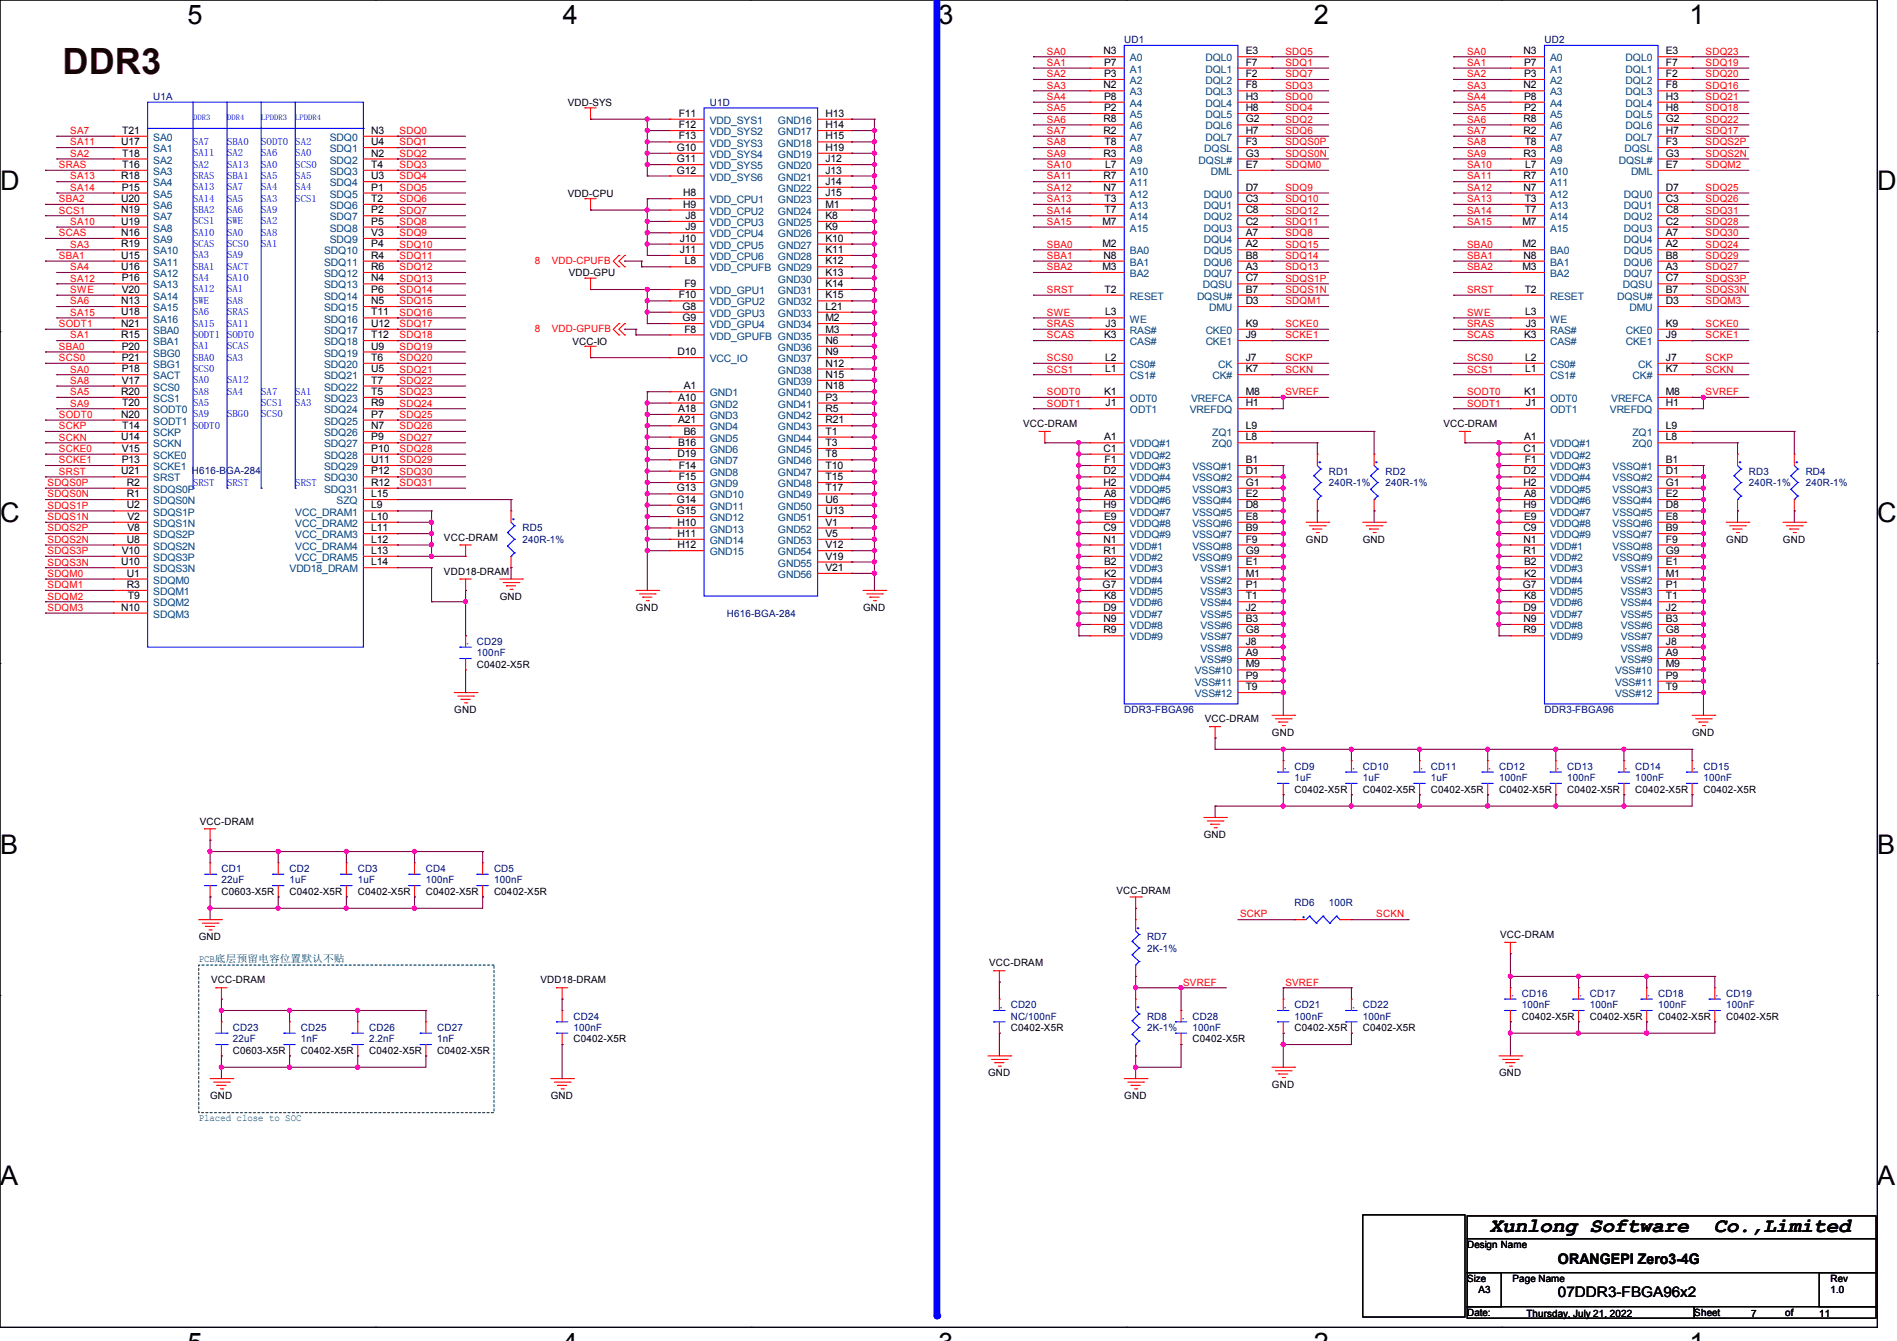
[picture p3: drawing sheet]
<svg xmlns="http://www.w3.org/2000/svg" width="297mm" height="210mm" viewBox="0 0 297 210" stroke-linecap="round" stroke-linejoin="round" font-family="sans-serif">
<defs><g id="words">
<text font-size="5.7" fill="#400000" x="9.8" y="11.5">DDR3</text>
<g font-size="4.2">
<text x="29.4" y="3.8">5</text>
<text x="88.1" y="3.8">4</text>
<text x="146.9" y="3.8">3</text>
<text x="205.7" y="3.8">2</text>
<text x="264.5" y="3.8">1</text>
<text x="0" y="29.8">D</text>
<text x="293.9" y="29.8">D</text>
<text x="0" y="81.7">C</text>
<text x="293.9" y="81.7">C</text>
<text x="0" y="133.7">B</text>
<text x="293.9" y="133.7">B</text>
<text x="0" y="185.6">A</text>
<text x="293.9" y="185.6">A</text>
</g>
<g font-size="3.2">
<text x="233.3" y="192.9">Xunlong Software</text>
<text x="268.3" y="192.9">Co.,Limited</text>
</g>
<g font-size="2.5" fill="#00f">
<text x="205.9" y="72.5">.</text>
<text x="214.8" y="72.5">.</text>
<text x="271.7" y="72.5">.</text>
<text x="280.6" y="72.5">.</text>
<text x="79.7" y="81.4">.</text>
<text x="177.5" y="145.4">.</text>
<text x="204.3" y="144.4" transform="rotate(-90 204.3 144.4)">.</text>
<text x="177.5" y="157.9">.</text>
</g>
<g font-size="2.3">
<text x="243.9" y="197.9">ORANGEPI Zero3-4G</text>
<text x="243.9" y="203.2">07DDR3-FBGA96x2</text>
</g>
<g font-size="1.6" fill="#f00">
<text x="163.9" y="8.6">SA0</text>
<text x="163.9" y="10.3">SA1</text>
<text x="201.3" y="8.6">SDQ5</text>
<text x="201.3" y="10.3">SDQ1</text>
<text x="229.7" y="8.6">SA0</text>
<text x="229.7" y="10.3">SA1</text>
<text x="267" y="10.3">SDQ19</text>
<text x="267" y="8.6">SDQ23</text>
<text x="163.9" y="13.9">SA3</text>
<text x="163.9" y="12.1">SA2</text>
<text x="163.9" y="17.4">SA5</text>
<text x="163.9" y="15.7">SA4</text>
<text x="201.3" y="12.1">SDQ7</text>
<text x="201.3" y="15.7">SDQ0</text>
<text x="201.3" y="17.4">SDQ4</text>
<text x="201.3" y="13.9">SDQ3</text>
<text x="229.7" y="13.9">SA3</text>
<text x="229.7" y="12.1">SA2</text>
<text x="229.7" y="17.4">SA5</text>
<text x="229.7" y="15.7">SA4</text>
<text x="267" y="12.1">SDQ20</text>
<text x="267" y="13.9">SDQ16</text>
<text x="267" y="15.7">SDQ21</text>
<text x="267" y="17.4">SDQ18</text>
<text x="11" y="21">SA7</text>
<text x="11" y="22.8">SA11</text>
<text x="62.6" y="21">SDQ0</text>
<text x="62.6" y="22.8">SDQ1</text>
<text x="163.9" y="19.2">SA6</text>
<text x="163.9" y="22.8">SA8</text>
<text x="163.9" y="21">SA7</text>
<text x="201.3" y="19.2">SDQ2</text>
<text x="201.3" y="22.8">SDQS0P</text>
<text x="201.3" y="21">SDQ6</text>
<text x="229.7" y="19.2">SA6</text>
<text x="229.7" y="22.8">SA8</text>
<text x="229.7" y="21">SA7</text>
<text x="267" y="21">SDQ17</text>
<text x="267" y="22.8">SDQS2P</text>
<text x="267" y="19.2">SDQ22</text>
<text x="9.2" y="26.3">SRAS</text>
<text x="11" y="29.9">SA14</text>
<text x="11" y="28.1">SA13</text>
<text x="11" y="24.6">SA2</text>
<text x="62.6" y="24.6">SDQ2</text>
<text x="62.6" y="28.1">SDQ4</text>
<text x="62.6" y="29.9">SDQ5</text>
<text x="62.6" y="26.3">SDQ3</text>
<text x="163.9" y="28.1">SA11</text>
<text x="163.9" y="26.3">SA10</text>
<text x="163.9" y="24.6">SA9</text>
<text x="163.9" y="29.9">SA12</text>
<text x="201.3" y="24.6">SDQS0N</text>
<text x="201.3" y="26.3">SDQM0</text>
<text x="201.3" y="29.9">SDQ9</text>
<text x="229.7" y="28.1">SA11</text>
<text x="229.7" y="26.3">SA10</text>
<text x="229.7" y="24.6">SA9</text>
<text x="229.7" y="29.9">SA12</text>
<text x="267" y="24.6">SDQS2N</text>
<text x="267" y="26.3">SDQM2</text>
<text x="267" y="29.9">SDQ25</text>
<text x="9.2" y="33.4">SCS1</text>
<text x="9.2" y="31.7">SBA2</text>
<text x="11" y="35.2">SA10</text>
<text x="62.6" y="35.2">SDQ8</text>
<text x="62.6" y="31.7">SDQ6</text>
<text x="62.6" y="33.4">SDQ7</text>
<text x="163.9" y="33.4">SA14</text>
<text x="163.9" y="31.7">SA13</text>
<text x="163.9" y="35.2">SA15</text>
<text x="201.3" y="35.2">SDQ11</text>
<text x="201.3" y="31.7">SDQ10</text>
<text x="201.3" y="33.4">SDQ12</text>
<text x="229.7" y="33.4">SA14</text>
<text x="229.7" y="31.7">SA13</text>
<text x="229.7" y="35.2">SA15</text>
<text x="267" y="33.4">SDQ31</text>
<text x="267" y="31.7">SDQ26</text>
<text x="267" y="35.2">SDQ28</text>
<text x="9.2" y="37">SCAS</text>
<text x="9.2" y="40.6">SBA1</text>
<text x="11" y="38.8">SA3</text>
<text x="62.6" y="38.8">SDQ10</text>
<text x="62.6" y="37">SDQ9</text>
<text x="62.6" y="40.6">SDQ11</text>
<text x="83.7" y="41.3">8</text>
<text x="86.4" y="41.3">VDD-CPUFB</text>
<text x="163.9" y="38.8">SBA0</text>
<text x="163.9" y="40.6">SBA1</text>
<text x="201.3" y="38.8">SDQ15</text>
<text x="201.3" y="37">SDQ8</text>
<text x="201.3" y="40.6">SDQ14</text>
<text x="229.7" y="38.8">SBA0</text>
<text x="229.7" y="40.6">SBA1</text>
<text x="267" y="38.8">SDQ24</text>
<text x="267" y="40.6">SDQ29</text>
<text x="267" y="37">SDQ30</text>
<text x="11" y="47.7">SA6</text>
<text x="11" y="44.1">SA12</text>
<text x="11" y="42.3">SA4</text>
<text x="11" y="45.9">SWE</text>
<text x="62.6" y="42.3">SDQ12</text>
<text x="62.6" y="45.9">SDQ14</text>
<text x="62.6" y="44.1">SDQ13</text>
<text x="62.6" y="47.7">SDQ15</text>
<text x="163.9" y="42.3">SBA2</text>
<text x="163.9" y="45.9">SRST</text>
<text x="201.3" y="42.3">SDQ13</text>
<text x="201.3" y="44.1">SDQS1P</text>
<text x="201.3" y="45.9">SDQS1N</text>
<text x="201.3" y="47.7">SDQM1</text>
<text x="229.7" y="42.3">SBA2</text>
<text x="229.7" y="45.9">SRST</text>
<text x="267" y="44.1">SDQS3P</text>
<text x="267" y="45.9">SDQS3N</text>
<text x="267" y="47.7">SDQM3</text>
<text x="267" y="42.3">SDQ27</text>
<text x="9.2" y="51.2">SODT1</text>
<text x="11" y="53">SA1</text>
<text x="11" y="49.4">SA15</text>
<text x="62.6" y="49.4">SDQ16</text>
<text x="62.6" y="51.2">SDQ17</text>
<text x="62.6" y="53">SDQ18</text>
<text x="83.7" y="51.9">8</text>
<text x="86.4" y="51.9">VDD-GPUFB</text>
<text x="163.9" y="51.2">SRAS</text>
<text x="163.9" y="49.4">SWE</text>
<text x="163.9" y="53">SCAS</text>
<text x="201.3" y="53">SCKE1</text>
<text x="201.3" y="51.2">SCKE0</text>
<text x="229.7" y="51.2">SRAS</text>
<text x="229.7" y="49.4">SWE</text>
<text x="229.7" y="53">SCAS</text>
<text x="267" y="53">SCKE1</text>
<text x="267" y="51.2">SCKE0</text>
<text x="9.2" y="54.8">SBA0</text>
<text x="9.2" y="56.6">SCS0</text>
<text x="11" y="58.3">SA0</text>
<text x="62.6" y="54.8">SDQ19</text>
<text x="62.6" y="56.6">SDQ20</text>
<text x="62.6" y="58.3">SDQ21</text>
<text x="163.9" y="56.6">SCS0</text>
<text x="163.9" y="58.3">SCS1</text>
<text x="201.3" y="58.3">SCKN</text>
<text x="201.3" y="56.6">SCKP</text>
<text x="229.7" y="56.6">SCS0</text>
<text x="229.7" y="58.3">SCS1</text>
<text x="267" y="58.3">SCKN</text>
<text x="267" y="56.6">SCKP</text>
<text x="9.2" y="65.4">SODT0</text>
<text x="11" y="61.9">SA5</text>
<text x="11" y="63.7">SA9</text>
<text x="11" y="60.1">SA8</text>
<text x="62.6" y="60.1">SDQ22</text>
<text x="62.6" y="61.9">SDQ23</text>
<text x="62.6" y="63.7">SDQ24</text>
<text x="62.6" y="65.4">SDQ25</text>
<text x="163.9" y="61.9">SODT0</text>
<text x="163.9" y="63.7">SODT1</text>
<text x="201.3" y="61.9">SVREF</text>
<text x="229.7" y="61.9">SODT0</text>
<text x="229.7" y="63.7">SODT1</text>
<text x="267" y="61.9">SVREF</text>
<text x="9.2" y="67.2">SCKP</text>
<text x="9.2" y="69">SCKN</text>
<text x="9.2" y="70.8">SCKE0</text>
<text x="62.6" y="67.2">SDQ26</text>
<text x="62.6" y="70.8">SDQ28</text>
<text x="62.6" y="69">SDQ27</text>
<text x="7.5" y="77.9">SDQS0N</text>
<text x="7.5" y="76.1">SDQS0P</text>
<text x="9.2" y="74.3">SRST</text>
<text x="9.2" y="72.6">SCKE1</text>
<text x="62.6" y="72.6">SDQ29</text>
<text x="62.6" y="74.3">SDQ30</text>
<text x="62.6" y="76.1">SDQ31</text>
<text x="7.5" y="83.2">SDQS2P</text>
<text x="7.5" y="79.7">SDQS1P</text>
<text x="7.5" y="81.4">SDQS1N</text>
<text x="7.5" y="86.8">SDQS3P</text>
<text x="7.5" y="88.6">SDQS3N</text>
<text x="7.5" y="85">SDQS2N</text>
<text x="7.5" y="95.7">SDQM3</text>
<text x="7.5" y="93.9">SDQM2</text>
<text x="7.5" y="92.1">SDQM1</text>
<text x="7.5" y="90.3">SDQM0</text>
<text x="194.1" y="143.7">SCKP</text>
<text x="215.5" y="143.7">SCKN</text>
<text x="185.3" y="154.3">SVREF</text>
<text x="201.3" y="154.3">SVREF</text>
</g>
<g font-size="1.6">
<text x="172.8" y="8.5">N3</text>
<text x="172.8" y="10.3">P7</text>
<text x="195" y="8.5">E3</text>
<text x="195" y="10.3">F7</text>
<text x="238.5" y="8.5">N3</text>
<text x="238.6" y="10.3">P7</text>
<text x="260.8" y="8.5">E3</text>
<text x="260.8" y="10.3">F7</text>
<text x="88.9" y="16.6">VDD-SYS</text>
<text x="172.8" y="13.8">N2</text>
<text x="172.8" y="12.1">P3</text>
<text x="172.8" y="15.6">P8</text>
<text x="172.8" y="17.4">P2</text>
<text x="195" y="12.1">F2</text>
<text x="195" y="13.8">F8</text>
<text x="195" y="15.6">H3</text>
<text x="195" y="17.4">H8</text>
<text x="238.5" y="13.8">N2</text>
<text x="238.6" y="12.1">P3</text>
<text x="238.6" y="15.6">P8</text>
<text x="238.6" y="17.4">P2</text>
<text x="260.8" y="12.1">F2</text>
<text x="260.8" y="13.8">F8</text>
<text x="260.8" y="15.6">H3</text>
<text x="260.8" y="17.4">H8</text>
<text x="19" y="22.7">U17</text>
<text x="19.1" y="21">T21</text>
<text x="58.1" y="21">N3</text>
<text x="58.1" y="22.7">U4</text>
<text x="106" y="23.6">G10</text>
<text x="106.3" y="18.3">F11</text>
<text x="106.3" y="20.1">F12</text>
<text x="106.3" y="21.8">F13</text>
<text x="129.2" y="18.3">H13</text>
<text x="129.2" y="20.1">H14</text>
<text x="129.2" y="21.8">H15</text>
<text x="129.2" y="23.6">H19</text>
<text x="172.8" y="19.2">R8</text>
<text x="172.8" y="21">R2</text>
<text x="172.9" y="22.7">T8</text>
<text x="195" y="19.2">G2</text>
<text x="195" y="21">H7</text>
<text x="195" y="22.7">F3</text>
<text x="238.5" y="19.2">R8</text>
<text x="238.5" y="21">R2</text>
<text x="238.7" y="22.7">T8</text>
<text x="260.8" y="19.2">G2</text>
<text x="260.8" y="21">H7</text>
<text x="260.8" y="22.7">F3</text>
<text x="19" y="28.1">R18</text>
<text x="19" y="29.8">P15</text>
<text x="19.1" y="24.5">T18</text>
<text x="19.1" y="26.3">T16</text>
<text x="58.1" y="24.5">N2</text>
<text x="58.1" y="26.3">T4</text>
<text x="58.1" y="28.1">U3</text>
<text x="58.1" y="29.8">P1</text>
<text x="106" y="25.4">G11</text>
<text x="106" y="27.2">G12</text>
<text x="129.2" y="25.4">J12</text>
<text x="129.2" y="27.2">J13</text>
<text x="129.2" y="29">J14</text>
<text x="172.8" y="24.5">R3</text>
<text x="172.8" y="28.1">R7</text>
<text x="172.8" y="29.8">N7</text>
<text x="173" y="26.3">L7</text>
<text x="195" y="29.8">D7</text>
<text x="195" y="24.5">G3</text>
<text x="195" y="26.3">E7</text>
<text x="238.5" y="24.5">R3</text>
<text x="238.5" y="28.1">R7</text>
<text x="238.5" y="29.8">N7</text>
<text x="238.8" y="26.3">L7</text>
<text x="260.8" y="29.8">D7</text>
<text x="260.8" y="24.5">G3</text>
<text x="260.8" y="26.3">E7</text>
<text x="19" y="31.6">U20</text>
<text x="19" y="33.4">N19</text>
<text x="19" y="35.2">U19</text>
<text x="58.1" y="31.6">T2</text>
<text x="58.1" y="33.4">P2</text>
<text x="58.1" y="35.2">P5</text>
<text x="88.9" y="30.8">VDD-CPU</text>
<text x="107" y="30.7">H8</text>
<text x="107" y="32.5">H9</text>
<text x="107.3" y="34.3">J8</text>
<text x="129.2" y="30.7">J15</text>
<text x="129.2" y="32.5">M1</text>
<text x="129.2" y="34.3">K8</text>
<text x="172.6" y="35.2">M7</text>
<text x="172.9" y="31.6">T3</text>
<text x="172.9" y="33.4">T7</text>
<text x="195" y="31.6">C3</text>
<text x="195" y="33.4">C8</text>
<text x="195" y="35.2">C2</text>
<text x="238.4" y="35.2">M7</text>
<text x="238.7" y="31.6">T3</text>
<text x="238.7" y="33.4">T7</text>
<text x="260.8" y="31.6">C3</text>
<text x="260.8" y="33.4">C8</text>
<text x="260.8" y="35.2">C2</text>
<text x="19" y="37">N16</text>
<text x="19" y="38.7">R19</text>
<text x="19" y="40.5">U15</text>
<text x="58.1" y="37">V3</text>
<text x="58.1" y="38.7">P4</text>
<text x="58.1" y="40.5">R4</text>
<text x="106.4" y="37.8">J10</text>
<text x="106.4" y="39.6">J11</text>
<text x="107.2" y="41.4">L8</text>
<text x="107.3" y="36.1">J9</text>
<text x="129.2" y="36.1">K9</text>
<text x="129.2" y="37.8">K10</text>
<text x="129.2" y="39.6">K11</text>
<text x="129.2" y="41.4">K12</text>
<text x="172.6" y="38.7">M2</text>
<text x="172.8" y="40.5">N8</text>
<text x="195" y="37">A7</text>
<text x="195" y="38.7">A2</text>
<text x="195" y="40.5">B8</text>
<text x="238.4" y="38.7">M2</text>
<text x="238.5" y="40.5">N8</text>
<text x="260.8" y="37">A7</text>
<text x="260.8" y="38.7">A2</text>
<text x="260.8" y="40.5">B8</text>
<text x="19" y="42.3">U16</text>
<text x="19" y="47.6">N13</text>
<text x="19" y="44.1">P16</text>
<text x="19" y="45.8">V20</text>
<text x="58.1" y="42.3">R6</text>
<text x="58.1" y="44.1">N4</text>
<text x="58.1" y="45.8">P6</text>
<text x="58.1" y="47.6">N5</text>
<text x="89.1" y="43.2">VDD-GPU</text>
<text x="106.3" y="46.7">F10</text>
<text x="107.1" y="45">F9</text>
<text x="129.2" y="43.2">K13</text>
<text x="129.2" y="45">K14</text>
<text x="129.2" y="46.7">K15</text>
<text x="172.6" y="42.3">M3</text>
<text x="172.9" y="45.8">T2</text>
<text x="195" y="42.3">A3</text>
<text x="195" y="44.1">C7</text>
<text x="195" y="45.8">B7</text>
<text x="195" y="47.6">D3</text>
<text x="238.4" y="42.3">M3</text>
<text x="238.7" y="45.8">T2</text>
<text x="260.8" y="42.3">A3</text>
<text x="260.8" y="44.1">C7</text>
<text x="260.8" y="45.8">B7</text>
<text x="260.8" y="47.6">D3</text>
<text x="19" y="49.4">U18</text>
<text x="19" y="51.2">N21</text>
<text x="19" y="53">R15</text>
<text x="58.1" y="49.4">T11</text>
<text x="58.1" y="51.2">U12</text>
<text x="58.1" y="53">T12</text>
<text x="106.8" y="48.5">G8</text>
<text x="106.8" y="50.3">G9</text>
<text x="107.1" y="52.1">F8</text>
<text x="129.2" y="48.5">L21</text>
<text x="129.2" y="50.3">M2</text>
<text x="129.2" y="52.1">M3</text>
<text x="129.2" y="53.8">N6</text>
<text x="172.8" y="53">K3</text>
<text x="173" y="49.4">L3</text>
<text x="173.1" y="51.2">J3</text>
<text x="195" y="51.2">K9</text>
<text x="195" y="53">J9</text>
<text x="238.6" y="53">K3</text>
<text x="238.8" y="49.4">L3</text>
<text x="238.9" y="51.2">J3</text>
<text x="260.8" y="51.2">K9</text>
<text x="260.8" y="53">J9</text>
<text x="19" y="54.7">P20</text>
<text x="19" y="56.5">P21</text>
<text x="19" y="58.3">P18</text>
<text x="58.1" y="54.7">U9</text>
<text x="58.1" y="56.5">T6</text>
<text x="58.1" y="58.3">U5</text>
<text x="89.6" y="54.1">VCC-IO</text>
<text x="106.1" y="55.6">D10</text>
<text x="129.2" y="55.6">N9</text>
<text x="129.2" y="57.4">N12</text>
<text x="129.2" y="59.2">N15</text>
<text x="173" y="56.5">L2</text>
<text x="173" y="58.3">L1</text>
<text x="195" y="56.5">J7</text>
<text x="195" y="58.3">K7</text>
<text x="238.8" y="56.5">L2</text>
<text x="238.8" y="58.3">L1</text>
<text x="260.8" y="56.5">J7</text>
<text x="260.8" y="58.3">K7</text>
<text x="19" y="61.8">R20</text>
<text x="19" y="65.4">N20</text>
<text x="19" y="60.1">V17</text>
<text x="19.1" y="63.6">T20</text>
<text x="58.1" y="60.1">T7</text>
<text x="58.1" y="61.8">T5</text>
<text x="58.1" y="63.6">R9</text>
<text x="58.1" y="65.4">P7</text>
<text x="106.2" y="62.7">A10</text>
<text x="106.2" y="64.5">A18</text>
<text x="107.1" y="61">A1</text>
<text x="129.2" y="61">N18</text>
<text x="129.2" y="62.7">P3</text>
<text x="129.2" y="64.5">R5</text>
<text x="172.8" y="61.8">K1</text>
<text x="173.1" y="63.6">J1</text>
<text x="195" y="61.8">M8</text>
<text x="195" y="63.6">H1</text>
<text x="238.6" y="61.8">K1</text>
<text x="238.9" y="63.6">J1</text>
<text x="260.8" y="61.8">M8</text>
<text x="260.8" y="63.6">H1</text>
<text x="19" y="69">U14</text>
<text x="19" y="70.7">V15</text>
<text x="19.1" y="67.2">T14</text>
<text x="58.1" y="67.2">N7</text>
<text x="58.1" y="69">P9</text>
<text x="58.1" y="70.7">P10</text>
<text x="106.1" y="71.6">D19</text>
<text x="106.2" y="66.3">A21</text>
<text x="106.2" y="69.8">B16</text>
<text x="107.1" y="68.1">B6</text>
<text x="129.2" y="66.3">R21</text>
<text x="129.2" y="68.1">T1</text>
<text x="129.2" y="69.8">T3</text>
<text x="129.2" y="71.6">T8</text>
<text x="160.2" y="66.9">VCC-DRAM</text>
<text x="172.8" y="70.7">C1</text>
<text x="172.8" y="69">A1</text>
<text x="195" y="67.2">L9</text>
<text x="195" y="69">L8</text>
<text x="226" y="66.9">VCC-DRAM</text>
<text x="238.5" y="70.7">C1</text>
<text x="238.6" y="69">A1</text>
<text x="260.8" y="67.2">L9</text>
<text x="260.8" y="69">L8</text>
<text x="19" y="74.3">U21</text>
<text x="19" y="72.5">P13</text>
<text x="19.9" y="76.1">R2</text>
<text x="19.9" y="77.9">R1</text>
<text x="58.1" y="72.5">U11</text>
<text x="58.1" y="74.3">P12</text>
<text x="58.1" y="76.1">R12</text>
<text x="58.1" y="77.9">L15</text>
<text x="106" y="77">G13</text>
<text x="106.3" y="73.4">F14</text>
<text x="106.3" y="75.2">F15</text>
<text x="129.2" y="73.4">T10</text>
<text x="129.2" y="75.2">T15</text>
<text x="129.2" y="77">T17</text>
<text x="172.8" y="74.3">D2</text>
<text x="172.8" y="76.1">H2</text>
<text x="172.8" y="77.9">A8</text>
<text x="172.9" y="72.5">F1</text>
<text x="195" y="72.5">B1</text>
<text x="195" y="74.3">D1</text>
<text x="195" y="76.1">G1</text>
<text x="195" y="77.9">E2</text>
<text x="238.5" y="74.3">D2</text>
<text x="238.5" y="76.1">H2</text>
<text x="238.6" y="77.9">A8</text>
<text x="238.7" y="72.5">F1</text>
<text x="260.8" y="72.5">B1</text>
<text x="260.8" y="74.3">D1</text>
<text x="260.8" y="76.1">G1</text>
<text x="260.8" y="77.9">E2</text>
<text x="19.9" y="79.6">U2</text>
<text x="19.9" y="83.2">V8</text>
<text x="19.9" y="81.4">V2</text>
<text x="58.1" y="79.6">L9</text>
<text x="58.1" y="81.4">L10</text>
<text x="58.1" y="83.2">L11</text>
<text x="106" y="78.7">G14</text>
<text x="106" y="80.5">G15</text>
<text x="106.1" y="82.3">H10</text>
<text x="129.2" y="78.7">U6</text>
<text x="129.2" y="80.5">U13</text>
<text x="129.2" y="82.3">V1</text>
<text x="172.8" y="79.6">H9</text>
<text x="172.8" y="83.2">C9</text>
<text x="172.8" y="81.4">E9</text>
<text x="195" y="79.6">D8</text>
<text x="195" y="81.4">E8</text>
<text x="195" y="83.2">B9</text>
<text x="238.5" y="79.6">H9</text>
<text x="238.5" y="83.2">C9</text>
<text x="238.6" y="81.4">E9</text>
<text x="260.8" y="79.6">D8</text>
<text x="260.8" y="81.4">E8</text>
<text x="260.8" y="83.2">B9</text>
<text x="19" y="88.5">U10</text>
<text x="19" y="86.7">V10</text>
<text x="19.9" y="85">U8</text>
<text x="58.1" y="85">L12</text>
<text x="58.1" y="86.7">L13</text>
<text x="58.1" y="88.5">L14</text>
<text x="69.5" y="84.7">VCC-DRAM</text>
<text x="106.1" y="84.1">H11</text>
<text x="106.1" y="85.9">H12</text>
<text x="129.2" y="84.1">V5</text>
<text x="129.2" y="85.9">V12</text>
<text x="129.2" y="87.6">V19</text>
<text x="129.2" y="89.4">V21</text>
<text x="172.8" y="86.7">R1</text>
<text x="172.8" y="85">N1</text>
<text x="172.8" y="88.5">B2</text>
<text x="195" y="85">F9</text>
<text x="195" y="86.7">G9</text>
<text x="195" y="88.5">E1</text>
<text x="204.5" y="85">GND</text>
<text x="213.4" y="85">GND</text>
<text x="238.5" y="86.7">R1</text>
<text x="238.5" y="85">N1</text>
<text x="238.6" y="88.5">B2</text>
<text x="260.8" y="85">F9</text>
<text x="260.8" y="86.7">G9</text>
<text x="260.8" y="88.5">E1</text>
<text x="270.3" y="85">GND</text>
<text x="279.1" y="85">GND</text>
<text x="19" y="95.6">N10</text>
<text x="19.9" y="90.3">U1</text>
<text x="19.9" y="92.1">R3</text>
<text x="20" y="93.9">T9</text>
<text x="69.5" y="90">VDD18-DRAM</text>
<text x="78.2" y="93.9">GND</text>
<text x="99.6" y="95.7">GND</text>
<text x="135.1" y="95.7">GND</text>
<text x="172.6" y="92.1">G7</text>
<text x="172.8" y="95.6">D9</text>
<text x="172.8" y="90.3">K2</text>
<text x="172.8" y="93.9">K8</text>
<text x="195" y="90.3">M1</text>
<text x="195" y="92.1">P1</text>
<text x="195" y="93.9">T1</text>
<text x="195" y="95.6">J2</text>
<text x="238.4" y="92.1">G7</text>
<text x="238.5" y="95.6">D9</text>
<text x="238.6" y="90.3">K2</text>
<text x="238.6" y="93.9">K8</text>
<text x="260.8" y="90.3">M1</text>
<text x="260.8" y="92.1">P1</text>
<text x="260.8" y="93.9">T1</text>
<text x="260.8" y="95.6">J2</text>
<text x="172.8" y="97.4">N9</text>
<text x="172.8" y="99.2">R9</text>
<text x="195" y="97.4">B3</text>
<text x="195" y="99.2">G8</text>
<text x="195" y="101">J8</text>
<text x="238.5" y="97.4">N9</text>
<text x="238.5" y="99.2">R9</text>
<text x="260.8" y="97.4">B3</text>
<text x="260.8" y="99.2">G8</text>
<text x="260.8" y="101">J8</text>
<text x="74.7" y="104.6">C0402-X5R</text>
<text x="195" y="102.7">A9</text>
<text x="195" y="104.5">M9</text>
<text x="195" y="106.3">P9</text>
<text x="260.8" y="102.7">A9</text>
<text x="260.8" y="104.5">M9</text>
<text x="260.8" y="106.3">P9</text>
<text x="71.1" y="111.7">GND</text>
<text x="188.6" y="113.1">VCC-DRAM</text>
<text x="195" y="108.1">T9</text>
<text x="260.8" y="108.1">T9</text>
<text x="199.1" y="115.2">GND</text>
<text x="264.9" y="115.2">GND</text>
<text x="202.7" y="124.1">C0402-X5R</text>
<text x="213.4" y="124.1">C0402-X5R</text>
<text x="224" y="124.1">C0402-X5R</text>
<text x="234.7" y="124.1">C0402-X5R</text>
<text x="245.4" y="124.1">C0402-X5R</text>
<text x="256" y="124.1">C0402-X5R</text>
<text x="266.7" y="124.1">C0402-X5R</text>
<text x="31.3" y="129.1">VCC-DRAM</text>
<text x="188.5" y="131.2">GND</text>
<text x="34.7" y="140.1">C0603-X5R</text>
<text x="45.3" y="140.1">C0402-X5R</text>
<text x="56" y="140.1">C0402-X5R</text>
<text x="66.7" y="140.1">C0402-X5R</text>
<text x="77.3" y="140.1">C0402-X5R</text>
<text x="174.8" y="140">VCC-DRAM</text>
<text x="31.1" y="147.2">GND</text>
<text x="234.9" y="146.9">VCC-DRAM</text>
<text x="33.1" y="154">VCC-DRAM</text>
<text x="84.6" y="154">VDD18-DRAM</text>
<text x="154.9" y="151.3">VCC-DRAM</text>
<text x="158.2" y="161.5">C0402-X5R</text>
<text x="202.7" y="161.5">C0402-X5R</text>
<text x="213.4" y="161.5">C0402-X5R</text>
<text x="238.3" y="159.7">C0402-X5R</text>
<text x="248.9" y="159.7">C0402-X5R</text>
<text x="259.6" y="159.7">C0402-X5R</text>
<text x="270.3" y="159.7">C0402-X5R</text>
<text x="36.4" y="165">C0603-X5R</text>
<text x="47.1" y="165">C0402-X5R</text>
<text x="57.8" y="165">C0402-X5R</text>
<text x="68.5" y="165">C0402-X5R</text>
<text x="89.8" y="163.2">C0402-X5R</text>
<text x="186.7" y="163.2">C0402-X5R</text>
<text x="32.9" y="172.1">GND</text>
<text x="86.2" y="172.1">GND</text>
<text x="154.7" y="168.6">GND</text>
<text x="176" y="172.1">GND</text>
<text x="199.1" y="170.3">GND</text>
<text x="234.7" y="168.6">GND</text>
<text x="229.7" y="195.4">Design Name</text>
<text x="229.7" y="200.7">Size</text>
<text x="231.5" y="202.5">A3</text>
<text x="236.8" y="200.7">Page Name</text>
<text x="286.6" y="200.7">Rev</text>
<text x="286.6" y="202.5">1.0</text>
<text x="229.7" y="206.1">Date:</text>
<text x="239" y="206.2">Thursday, July 21, 2022</text>
<text x="265.3" y="206.1">Sheet</text>
<text x="274.2" y="206.2">7</text>
<text x="279.5" y="206.1">of</text>
<text x="284.8" y="206.2">11</text>
</g>
<g font-size="1.6" fill="#000080">
<text x="176" y="6.8">UD1</text>
<text x="241.8" y="6.8">UD2</text>
<text x="24" y="15.7">U1A</text>
<text x="111.1" y="16.6">U1D</text>
<text x="30.1" y="74.2">H616-BGA-284</text>
<text x="208" y="74.3">RD1</text>
<text x="208" y="76.1">240R-1%</text>
<text x="216.9" y="74.3">RD2</text>
<text x="216.9" y="76.1">240R-1%</text>
<text x="273.8" y="74.3">RD3</text>
<text x="273.8" y="76.1">240R-1%</text>
<text x="282.7" y="74.3">RD4</text>
<text x="282.7" y="76.1">240R-1%</text>
<text x="81.8" y="83.2">RD5</text>
<text x="81.8" y="85">240R-1%</text>
<text x="74.7" y="101">CD29</text>
<text x="113.8" y="96.6">H616-BGA-284</text>
<text x="74.7" y="102.8">100nF</text>
<text x="176" y="111.7">DDR3-FBGA96</text>
<text x="241.8" y="111.7">DDR3-FBGA96</text>
<text x="202.7" y="120.6">CD9</text>
<text x="202.7" y="122.3">1uF</text>
<text x="213.4" y="120.6">CD10</text>
<text x="213.4" y="122.3">1uF</text>
<text x="224" y="120.6">CD11</text>
<text x="224" y="122.3">1uF</text>
<text x="234.7" y="120.6">CD12</text>
<text x="234.7" y="122.3">100nF</text>
<text x="245.4" y="120.6">CD13</text>
<text x="245.4" y="122.3">100nF</text>
<text x="256" y="120.6">CD14</text>
<text x="256" y="122.3">100nF</text>
<text x="266.7" y="120.6">CD15</text>
<text x="266.7" y="122.3">100nF</text>
<text x="34.7" y="136.6">CD1</text>
<text x="45.3" y="136.6">CD2</text>
<text x="56" y="136.6">CD3</text>
<text x="66.7" y="136.6">CD4</text>
<text x="77.3" y="136.6">CD5</text>
<text x="34.7" y="138.3">22uF</text>
<text x="45.3" y="138.3">1uF</text>
<text x="56" y="138.3">1uF</text>
<text x="66.7" y="138.3">100nF</text>
<text x="77.3" y="138.3">100nF</text>
<text x="202.7" y="141.9">RD6</text>
<text x="208" y="141.9">100R</text>
<text x="179.6" y="147.2">RD7</text>
<text x="179.6" y="149">2K-1%</text>
<text x="36.4" y="161.5">CD23</text>
<text x="47.1" y="161.5">CD25</text>
<text x="57.8" y="161.5">CD26</text>
<text x="68.5" y="161.5">CD27</text>
<text x="89.8" y="159.7">CD24</text>
<text x="89.8" y="161.5">100nF</text>
<text x="158.2" y="157.9">CD20</text>
<text x="158.2" y="159.7">NC/100nF</text>
<text x="179.6" y="159.7">RD8</text>
<text x="179.6" y="161.5">2K-1%</text>
<text x="186.7" y="159.7">CD28</text>
<text x="186.7" y="161.5">100nF</text>
<text x="202.7" y="157.9">CD21</text>
<text x="202.7" y="159.7">100nF</text>
<text x="213.4" y="157.9">CD22</text>
<text x="213.4" y="159.7">100nF</text>
<text x="238.3" y="156.1">CD16</text>
<text x="238.3" y="157.9">100nF</text>
<text x="248.9" y="156.1">CD17</text>
<text x="248.9" y="157.9">100nF</text>
<text x="259.6" y="156.1">CD18</text>
<text x="259.6" y="157.9">100nF</text>
<text x="270.3" y="156.1">CD19</text>
<text x="270.3" y="157.9">100nF</text>
<text x="36.4" y="163.2">22uF</text>
<text x="47.1" y="163.2">1nF</text>
<text x="57.8" y="163.2">2.2nF</text>
<text x="68.5" y="163.2">1nF</text>
</g>
<g font-size="1.6" fill="#004080">
<text x="176.9" y="9.6">A0</text>
<text x="176.9" y="11.4">A1</text>
<text x="188.7" y="9.6">DQL0</text>
<text x="188.7" y="11.4">DQL1</text>
<text x="242.7" y="9.6">A0</text>
<text x="242.7" y="11.4">A1</text>
<text x="254.5" y="9.6">DQL0</text>
<text x="254.5" y="11.4">DQL1</text>
<text x="176.9" y="13.2">A2</text>
<text x="176.9" y="14.9">A3</text>
<text x="176.9" y="16.7">A4</text>
<text x="188.7" y="13.2">DQL2</text>
<text x="188.7" y="14.9">DQL3</text>
<text x="188.7" y="16.7">DQL4</text>
<text x="242.7" y="13.2">A2</text>
<text x="242.7" y="14.9">A3</text>
<text x="242.7" y="16.7">A4</text>
<text x="254.5" y="13.2">DQL2</text>
<text x="254.5" y="14.9">DQL3</text>
<text x="254.5" y="16.7">DQL4</text>
<text x="24" y="22.1">SA0</text>
<text x="24" y="23.8">SA1</text>
<text x="51.6" y="22.1">SDQ0</text>
<text x="51.6" y="23.8">SDQ1</text>
<text x="111.1" y="19.4">VDD_SYS1</text>
<text x="111.1" y="21.2">VDD_SYS2</text>
<text x="111.1" y="22.9">VDD_SYS3</text>
<text x="121.8" y="19.4">GND16</text>
<text x="121.8" y="21.2">GND17</text>
<text x="121.8" y="22.9">GND18</text>
<text x="176.9" y="18.5">A5</text>
<text x="176.9" y="20.3">A6</text>
<text x="176.9" y="22.1">A7</text>
<text x="176.9" y="23.8">A8</text>
<text x="188.6" y="23.8">DQSL</text>
<text x="188.7" y="18.5">DQL5</text>
<text x="188.7" y="20.3">DQL6</text>
<text x="188.7" y="22.1">DQL7</text>
<text x="242.7" y="18.5">A5</text>
<text x="242.7" y="20.3">A6</text>
<text x="242.7" y="22.1">A7</text>
<text x="242.7" y="23.8">A8</text>
<text x="254.3" y="23.8">DQSL</text>
<text x="254.5" y="18.5">DQL5</text>
<text x="254.5" y="20.3">DQL6</text>
<text x="254.5" y="22.1">DQL7</text>
<text x="24" y="25.6">SA2</text>
<text x="24" y="27.4">SA3</text>
<text x="24" y="29.2">SA4</text>
<text x="51.6" y="25.6">SDQ2</text>
<text x="51.6" y="27.4">SDQ3</text>
<text x="51.6" y="29.2">SDQ4</text>
<text x="111.1" y="24.7">VDD_SYS4</text>
<text x="111.1" y="26.5">VDD_SYS5</text>
<text x="111.1" y="28.3">VDD_SYS6</text>
<text x="121.8" y="24.7">GND19</text>
<text x="121.8" y="26.5">GND20</text>
<text x="121.8" y="28.3">GND21</text>
<text x="176.9" y="25.6">A9</text>
<text x="176.9" y="27.4">A10</text>
<text x="176.9" y="29.2">A11</text>
<text x="187.7" y="25.6">DQSL#</text>
<text x="189.6" y="27.4">DML</text>
<text x="242.7" y="25.6">A9</text>
<text x="242.7" y="27.4">A10</text>
<text x="242.7" y="29.2">A11</text>
<text x="253.4" y="25.6">DQSL#</text>
<text x="255.4" y="27.4">DML</text>
<text x="24" y="30.9">SA5</text>
<text x="24" y="32.7">SA6</text>
<text x="24" y="34.5">SA7</text>
<text x="51.6" y="30.9">SDQ5</text>
<text x="51.6" y="32.7">SDQ6</text>
<text x="51.6" y="34.5">SDQ7</text>
<text x="111.1" y="31.8">VDD_CPU1</text>
<text x="111.1" y="33.6">VDD_CPU2</text>
<text x="111.1" y="35.4">VDD_CPU3</text>
<text x="121.8" y="30.1">GND22</text>
<text x="121.8" y="31.8">GND23</text>
<text x="121.8" y="33.6">GND24</text>
<text x="121.8" y="35.4">GND25</text>
<text x="176.9" y="30.9">A12</text>
<text x="176.9" y="32.7">A13</text>
<text x="176.9" y="34.5">A14</text>
<text x="188.5" y="30.9">DQU0</text>
<text x="188.5" y="32.7">DQU1</text>
<text x="188.5" y="34.5">DQU2</text>
<text x="242.7" y="30.9">A12</text>
<text x="242.7" y="32.7">A13</text>
<text x="242.7" y="34.5">A14</text>
<text x="254.3" y="30.9">DQU0</text>
<text x="254.3" y="32.7">DQU1</text>
<text x="254.3" y="34.5">DQU2</text>
<text x="24" y="36.3">SA8</text>
<text x="24" y="38.1">SA9</text>
<text x="24" y="39.8">SA10</text>
<text x="24" y="41.6">SA11</text>
<text x="50.8" y="39.8">SDQ10</text>
<text x="50.8" y="41.6">SDQ11</text>
<text x="51.6" y="36.3">SDQ8</text>
<text x="51.6" y="38.1">SDQ9</text>
<text x="111.1" y="37.2">VDD_CPU4</text>
<text x="111.1" y="38.9">VDD_CPU5</text>
<text x="111.1" y="40.7">VDD_CPU6</text>
<text x="121.8" y="37.2">GND26</text>
<text x="121.8" y="38.9">GND27</text>
<text x="121.8" y="40.7">GND28</text>
<text x="176.9" y="36.3">A15</text>
<text x="176.9" y="39.8">BA0</text>
<text x="176.9" y="41.6">BA1</text>
<text x="188.5" y="36.3">DQU3</text>
<text x="188.5" y="38.1">DQU4</text>
<text x="188.5" y="39.8">DQU5</text>
<text x="188.5" y="41.6">DQU6</text>
<text x="242.7" y="36.3">A15</text>
<text x="242.7" y="39.8">BA0</text>
<text x="242.7" y="41.6">BA1</text>
<text x="254.3" y="36.3">DQU3</text>
<text x="254.3" y="38.1">DQU4</text>
<text x="254.3" y="39.8">DQU5</text>
<text x="254.3" y="41.6">DQU6</text>
<text x="24" y="43.4">SA12</text>
<text x="24" y="45.2">SA13</text>
<text x="24" y="46.9">SA14</text>
<text x="50.8" y="43.4">SDQ12</text>
<text x="50.8" y="45.2">SDQ13</text>
<text x="50.8" y="46.9">SDQ14</text>
<text x="111.1" y="42.5">VDD_CPUFB GND29</text>
<text x="111.1" y="46.1">VDD_GPU1</text>
<text x="111.1" y="47.8">VDD_GPU2</text>
<text x="121.8" y="44.3">GND30</text>
<text x="121.8" y="46.1">GND31</text>
<text x="121.8" y="47.8">GND32</text>
<text x="176.9" y="43.4">BA2</text>
<text x="176.9" y="46.9">RESET</text>
<text x="187.4" y="46.9">DQSU#</text>
<text x="188.3" y="45.2">DQSU</text>
<text x="188.5" y="43.4">DQU7</text>
<text x="242.7" y="43.4">BA2</text>
<text x="242.7" y="46.9">RESET</text>
<text x="253.2" y="46.9">DQSU#</text>
<text x="254.1" y="45.2">DQSU</text>
<text x="254.3" y="43.4">DQU7</text>
<text x="24" y="48.7">SA15</text>
<text x="24" y="50.5">SA16</text>
<text x="24" y="52.3">SBA0</text>
<text x="50.8" y="48.7">SDQ15</text>
<text x="50.8" y="50.5">SDQ16</text>
<text x="50.8" y="52.3">SDQ17</text>
<text x="111.1" y="49.6">VDD_GPU3</text>
<text x="111.1" y="51.4">VDD_GPU4</text>
<text x="111.1" y="53.2">VDD_GPUFB GND35</text>
<text x="121.8" y="49.6">GND33</text>
<text x="121.8" y="51.4">GND34</text>
<text x="176.9" y="50.5">WE</text>
<text x="176.9" y="52.3">RAS#</text>
<text x="188.8" y="52.3">CKE0</text>
<text x="189.3" y="48.7">DMU</text>
<text x="242.7" y="50.5">WE</text>
<text x="242.7" y="52.3">RAS#</text>
<text x="254.6" y="52.3">CKE0</text>
<text x="255.1" y="48.7">DMU</text>
<text x="24" y="54.1">SBA1</text>
<text x="24" y="55.8">SBG0</text>
<text x="24" y="57.6">SBG1</text>
<text x="24" y="59.4">SACT</text>
<text x="50.8" y="54.1">SDQ18</text>
<text x="50.8" y="55.8">SDQ19</text>
<text x="50.8" y="57.6">SDQ20</text>
<text x="50.8" y="59.4">SDQ21</text>
<text x="111.1" y="56.7">VCC_IO</text>
<text x="121.8" y="54.9">GND36</text>
<text x="121.8" y="56.7">GND37</text>
<text x="121.8" y="58.5">GND38</text>
<text x="176.9" y="54.1">CAS#</text>
<text x="176.9" y="57.6">CS0#</text>
<text x="176.9" y="59.4">CS1#</text>
<text x="188.8" y="54.1">CKE1</text>
<text x="189.8" y="59.4">CK#</text>
<text x="190.7" y="57.6">CK</text>
<text x="242.7" y="54.1">CAS#</text>
<text x="242.7" y="57.6">CS0#</text>
<text x="242.7" y="59.4">CS1#</text>
<text x="254.6" y="54.1">CKE1</text>
<text x="255.6" y="59.4">CK#</text>
<text x="256.5" y="57.6">CK</text>
<text x="24" y="61.2">SCS0</text>
<text x="24" y="62.9">SCS1</text>
<text x="24" y="64.7">SODT0</text>
<text x="50.8" y="61.2">SDQ22</text>
<text x="50.8" y="62.9">SDQ23</text>
<text x="50.8" y="64.7">SDQ24</text>
<text x="111.1" y="62.1">GND1</text>
<text x="111.1" y="63.8">GND2</text>
<text x="111.1" y="65.6">GND3</text>
<text x="121.8" y="60.3">GND39</text>
<text x="121.8" y="62.1">GND40</text>
<text x="121.8" y="63.8">GND41</text>
<text x="121.8" y="65.6">GND42</text>
<text x="176.9" y="62.9">ODT0</text>
<text x="176.9" y="64.7">ODT1</text>
<text x="186.3" y="64.7">VREFDQ</text>
<text x="186.5" y="62.9">VREFCA</text>
<text x="242.7" y="62.9">ODT0</text>
<text x="242.7" y="64.7">ODT1</text>
<text x="252.1" y="64.7">VREFDQ</text>
<text x="252.3" y="62.9">VREFCA</text>
<text x="24" y="66.5">SODT1</text>
<text x="24" y="68.3">SCKP</text>
<text x="24" y="70.1">SCKN</text>
<text x="24" y="71.8">SCKE0</text>
<text x="50.8" y="66.5">SDQ25</text>
<text x="50.8" y="68.3">SDQ26</text>
<text x="50.8" y="70.1">SDQ27</text>
<text x="50.8" y="71.8">SDQ28</text>
<text x="111.1" y="67.4">GND4</text>
<text x="111.1" y="69.2">GND5</text>
<text x="111.1" y="71">GND6</text>
<text x="121.8" y="67.4">GND43</text>
<text x="121.8" y="69.2">GND44</text>
<text x="121.8" y="71">GND45</text>
<text x="176.9" y="70.1">VDDQ#1</text>
<text x="176.9" y="71.8">VDDQ#2</text>
<text x="189.8" y="68.3">ZQ1</text>
<text x="189.8" y="70.1">ZQ0</text>
<text x="242.7" y="70.1">VDDQ#1</text>
<text x="242.7" y="71.8">VDDQ#2</text>
<text x="255.6" y="68.3">ZQ1</text>
<text x="255.6" y="70.1">ZQ0</text>
<text x="24" y="73.6">SCKE1</text>
<text x="24" y="75.4">SRST</text>
<text x="24" y="77.2">SDQS0P</text>
<text x="50.8" y="73.6">SDQ29</text>
<text x="50.8" y="75.4">SDQ30</text>
<text x="50.8" y="77.2">SDQ31</text>
<text x="111.1" y="72.7">GND7</text>
<text x="111.1" y="74.5">GND8</text>
<text x="111.1" y="76.3">GND9</text>
<text x="121.8" y="72.7">GND46</text>
<text x="121.8" y="74.5">GND47</text>
<text x="121.8" y="76.3">GND48</text>
<text x="176.9" y="73.6">VDDQ#3</text>
<text x="176.9" y="75.4">VDDQ#4</text>
<text x="176.9" y="77.2">VDDQ#5</text>
<text x="186.7" y="73.6">VSSQ#1</text>
<text x="186.7" y="75.4">VSSQ#2</text>
<text x="186.7" y="77.2">VSSQ#3</text>
<text x="242.7" y="73.6">VDDQ#3</text>
<text x="242.7" y="75.4">VDDQ#4</text>
<text x="242.7" y="77.2">VDDQ#5</text>
<text x="252.5" y="73.6">VSSQ#1</text>
<text x="252.5" y="75.4">VSSQ#2</text>
<text x="252.5" y="77.2">VSSQ#3</text>
<text x="24" y="80.7">SDQS1P</text>
<text x="24" y="79">SDQS0N</text>
<text x="24" y="82.5">SDQS1N</text>
<text x="46.2" y="80.7">VCC_DRAM1</text>
<text x="46.2" y="82.5">VCC_DRAM2</text>
<text x="52.7" y="79">SZQ</text>
<text x="111.1" y="78.1">GND10</text>
<text x="111.1" y="79.8">GND11</text>
<text x="111.1" y="81.6">GND12</text>
<text x="111.1" y="83.4">GND13</text>
<text x="121.8" y="78.1">GND49</text>
<text x="121.8" y="79.8">GND50</text>
<text x="121.8" y="81.6">GND51</text>
<text x="121.8" y="83.4">GND52</text>
<text x="176.9" y="79">VDDQ#6</text>
<text x="176.9" y="80.7">VDDQ#7</text>
<text x="176.9" y="82.5">VDDQ#8</text>
<text x="186.7" y="79">VSSQ#4</text>
<text x="186.7" y="80.7">VSSQ#5</text>
<text x="186.7" y="82.5">VSSQ#6</text>
<text x="242.7" y="79">VDDQ#6</text>
<text x="242.7" y="80.7">VDDQ#7</text>
<text x="242.7" y="82.5">VDDQ#8</text>
<text x="252.5" y="79">VSSQ#4</text>
<text x="252.5" y="80.7">VSSQ#5</text>
<text x="252.5" y="82.5">VSSQ#6</text>
<text x="24" y="84.3">SDQS2P</text>
<text x="24" y="87.8">SDQS3P</text>
<text x="24" y="86.1">SDQS2N</text>
<text x="24" y="89.6">SDQS3N</text>
<text x="45.3" y="89.6">VDD18_DRAM</text>
<text x="46.2" y="84.3">VCC_DRAM3</text>
<text x="46.2" y="86.1">VCC_DRAM4</text>
<text x="46.2" y="87.8">VCC_DRAM5</text>
<text x="111.1" y="85.2">GND14</text>
<text x="111.1" y="87">GND15</text>
<text x="121.8" y="85.2">GND53</text>
<text x="121.8" y="87">GND54</text>
<text x="121.8" y="88.7">GND55</text>
<text x="176.9" y="84.3">VDDQ#9</text>
<text x="176.9" y="87.8">VDD#2</text>
<text x="176.9" y="86.1">VDD#1</text>
<text x="176.9" y="89.6">VDD#3</text>
<text x="186.7" y="84.3">VSSQ#7</text>
<text x="186.7" y="86.1">VSSQ#8</text>
<text x="186.7" y="87.8">VSSQ#9</text>
<text x="188" y="89.6">VSS#1</text>
<text x="242.7" y="84.3">VDDQ#9</text>
<text x="242.7" y="87.8">VDD#2</text>
<text x="242.7" y="86.1">VDD#1</text>
<text x="242.7" y="89.6">VDD#3</text>
<text x="252.5" y="84.3">VSSQ#7</text>
<text x="252.5" y="86.1">VSSQ#8</text>
<text x="252.5" y="87.8">VSSQ#9</text>
<text x="253.7" y="89.6">VSS#1</text>
<text x="24" y="91.4">SDQM0</text>
<text x="24" y="93.2">SDQM1</text>
<text x="24" y="95">SDQM2</text>
<text x="121.8" y="90.5">GND56</text>
<text x="176.9" y="91.4">VDD#4</text>
<text x="176.9" y="93.2">VDD#5</text>
<text x="176.9" y="95">VDD#6</text>
<text x="188" y="91.4">VSS#2</text>
<text x="188" y="93.2">VSS#3</text>
<text x="188" y="95">VSS#4</text>
<text x="242.7" y="91.4">VDD#4</text>
<text x="242.7" y="93.2">VDD#5</text>
<text x="242.7" y="95">VDD#6</text>
<text x="253.7" y="91.4">VSS#2</text>
<text x="253.7" y="93.2">VSS#3</text>
<text x="253.7" y="95">VSS#4</text>
<text x="24" y="96.7">SDQM3</text>
<text x="176.9" y="96.7">VDD#7</text>
<text x="176.9" y="98.5">VDD#8</text>
<text x="176.9" y="100.3">VDD#9</text>
<text x="188" y="96.7">VSS#5</text>
<text x="188" y="98.5">VSS#6</text>
<text x="188" y="100.3">VSS#7</text>
<text x="242.7" y="96.7">VDD#7</text>
<text x="242.7" y="98.5">VDD#8</text>
<text x="242.7" y="100.3">VDD#9</text>
<text x="253.7" y="96.7">VSS#5</text>
<text x="253.7" y="98.5">VSS#6</text>
<text x="253.7" y="100.3">VSS#7</text>
<text x="187.1" y="105.6">VSS#10</text>
<text x="187.1" y="107.4">VSS#11</text>
<text x="188" y="102.1">VSS#8</text>
<text x="188" y="103.8">VSS#9</text>
<text x="252.9" y="105.6">VSS#10</text>
<text x="252.9" y="107.4">VSS#11</text>
<text x="253.7" y="102.1">VSS#8</text>
<text x="253.7" y="103.8">VSS#9</text>
<text x="187.1" y="109.2">VSS#12</text>
<text x="252.9" y="109.2">VSS#12</text>
</g>
<g font-size="1.6" fill="#00f">
<text x="30.2" y="22.7">SA7</text>
<text x="35.6" y="22.7">SBA0</text>
<text x="40.9" y="22.7">SODT0</text>
<text x="46.2" y="22.7">SA2</text>
<text x="30.2" y="28">SRAS</text>
<text x="30.2" y="26.2">SA2</text>
<text x="30.2" y="24.5">SA11</text>
<text x="30.2" y="29.8">SA13</text>
<text x="35.6" y="24.5">SA2</text>
<text x="35.6" y="26.2">SA13</text>
<text x="35.6" y="28">SBA1</text>
<text x="35.6" y="29.8">SA7</text>
<text x="40.9" y="24.5">SA6</text>
<text x="40.9" y="26.2">SA0</text>
<text x="40.9" y="28">SA5</text>
<text x="40.9" y="29.8">SA4</text>
<text x="46.2" y="24.5">SA0</text>
<text x="46.2" y="26.2">SCS0</text>
<text x="46.2" y="28">SA5</text>
<text x="46.2" y="29.8">SA4</text>
<text x="30.2" y="33.4">SBA2</text>
<text x="30.2" y="35.1">SCS1</text>
<text x="30.2" y="31.6">SA14</text>
<text x="35.6" y="31.6">SA5</text>
<text x="35.6" y="33.4">SA6</text>
<text x="35.6" y="35.1">SWE</text>
<text x="40.9" y="31.6">SA3</text>
<text x="40.9" y="33.4">SA9</text>
<text x="40.9" y="35.1">SA2</text>
<text x="46.2" y="31.6">SCS1</text>
<text x="30.2" y="36.9">SA10</text>
<text x="30.2" y="40.5">SA3</text>
<text x="30.2" y="38.7">SCAS</text>
<text x="35.6" y="36.9">SA0</text>
<text x="35.6" y="38.7">SCS0</text>
<text x="35.6" y="40.5">SA9</text>
<text x="40.9" y="36.9">SA8</text>
<text x="40.9" y="38.7">SA1</text>
<text x="30.2" y="47.6">SWE</text>
<text x="30.2" y="42.2">SBA1</text>
<text x="30.2" y="45.8">SA12</text>
<text x="30.2" y="44">SA4</text>
<text x="35.6" y="42.2">SACT</text>
<text x="35.6" y="44">SA10</text>
<text x="35.6" y="45.8">SA1</text>
<text x="35.6" y="47.6">SA8</text>
<text x="30.2" y="51.1">SA15</text>
<text x="30.2" y="49.4">SA6</text>
<text x="30.2" y="52.9">SODT1</text>
<text x="35.6" y="49.4">SRAS</text>
<text x="35.6" y="51.1">SA11</text>
<text x="35.6" y="52.9">SODT0</text>
<text x="30.2" y="56.5">SBA0</text>
<text x="30.2" y="54.7">SA1</text>
<text x="30.2" y="58.3">SCS0</text>
<text x="35.6" y="54.7">SCAS</text>
<text x="35.6" y="56.5">SA3</text>
<text x="30.2" y="60">SA0</text>
<text x="30.2" y="61.8">SA8</text>
<text x="30.2" y="63.6">SA5</text>
<text x="30.2" y="65.4">SA9</text>
<text x="35.6" y="60">SA12</text>
<text x="35.6" y="61.8">SA4</text>
<text x="35.6" y="65.4">SBG0</text>
<text x="40.9" y="61.8">SA7</text>
<text x="40.9" y="63.6">SCS1</text>
<text x="40.9" y="65.4">SCS0</text>
<text x="46.2" y="61.8">SA1</text>
<text x="46.2" y="63.6">SA3</text>
<text x="30.2" y="67.1">SODT0</text>
<text x="30.2" y="76">SRST</text>
<text x="35.6" y="76">SRST</text>
<text x="46.2" y="76">SRST</text>
<text x="73.2" y="100.5" transform="rotate(90 73.2 100.5)">.</text>
<text x="201.2" y="120" transform="rotate(90 201.2 120)">.</text>
<text x="211.8" y="120" transform="rotate(90 211.8 120)">.</text>
<text x="222.5" y="120" transform="rotate(90 222.5 120)">.</text>
<text x="233.2" y="120" transform="rotate(90 233.2 120)">.</text>
<text x="243.8" y="120" transform="rotate(90 243.8 120)">.</text>
<text x="254.5" y="120" transform="rotate(90 254.5 120)">.</text>
<text x="265.2" y="120" transform="rotate(90 265.2 120)">.</text>
<text x="236.7" y="155.6" transform="rotate(90 236.7 155.6)">.</text>
<text x="247.4" y="155.6" transform="rotate(90 247.4 155.6)">.</text>
<text x="258.1" y="155.6" transform="rotate(90 258.1 155.6)">.</text>
<text x="268.7" y="155.6" transform="rotate(90 268.7 155.6)">.</text>
<text x="156.7" y="157.4" transform="rotate(90 156.7 157.4)">.</text>
<text x="185.2" y="159.1" transform="rotate(90 185.2 159.1)">.</text>
<text x="201.2" y="157.4" transform="rotate(90 201.2 157.4)">.</text>
<text x="211.8" y="157.4" transform="rotate(90 211.8 157.4)">.</text>
</g>
<g font-size="1.6" fill="#008000">
<text x="31.1" y="150.6">PCB底层预留电容位置默认不贴</text>
<text x="31.1" y="175.5">Placed close to SOC</text>
</g>
<g font-size="1.2" fill="#00f">
<text x="30.2" y="18.8">DDR3</text>
<text x="35.6" y="18.8">DDR4</text>
<text x="40.9" y="18.8">LPDDR3</text>
<text x="46.2" y="18.8">LPDDR4</text>
</g>
</g></defs>
<g fill="none" stroke="#000" stroke-width=".17">
<path d="M0 0h293.9v207.9h-293.9zM58.8 0h.1M117.6 0h.1M176.3 0h.1M235.1 0h.1M0 51.9h.1M293.9 51.9h.1M0 103.9h.1M293.9 103.9h.1M0 155.9h.1M293.9 155.9h.1M58.8 207.9h.1"/>
<path d="M117.6 207.9h.1M176.3 207.9h.1M235.1 207.9h.1"/>
</g>
<path d="M0 103.9h.1M293.9 103.9h.1" fill="none" stroke="#000" stroke-width=".16"/>
<path d="M146.7 -.1v206.2" fill="none" stroke="#00f" stroke-width="1.1"/>
<circle cx="146.7" cy="206.1" r=".53" fill="#00f"/>
<path d="M31.1 151.1h46.2v23.1h-46.2z" fill="none" stroke="#008000" stroke-width=".17" stroke-dasharray=".3 .3"/>
<g fill="none" stroke="#f00" stroke-width=".17">
<path d="M91.6 16.9h.1M91.6 16.9h1.7M92.5 18.7h.1M92.5 16.9v1.8M104.9 18.7h.1M104.9 18.7h5.3M128 18.7h5.3M133.3 18.7h.1M170.7 8.9h.1M170.7 10.7h.1M170.7 12.4h.1M170.7 14.2h.1"/>
<path d="M170.7 16h.1M170.7 17.8h.1M170.7 19.6h.1M170.7 8.9h5.3M170.7 10.7h5.3M170.7 12.4h5.3M170.7 14.2h5.3M170.7 16h5.3M170.7 17.8h5.3M170.7 19.6h5.3M193.8 8.9h5.3M193.8 10.7h5.3"/>
<path d="M193.8 12.4h5.3M193.8 14.2h5.3M193.8 16h5.3M193.8 17.8h5.3M193.8 19.6h5.3M199.1 8.9h.1M199.1 10.7h.1M199.1 12.4h.1M199.1 14.2h.1M199.1 16h.1M199.1 17.8h.1M199.1 19.6h.1"/>
<path d="M236.5 8.9h.1M236.5 10.7h.1M236.5 12.4h.1M236.5 14.2h.1M236.5 16h.1M236.5 17.8h.1M236.5 19.6h.1M236.5 8.9h5.3M236.5 10.7h5.3M236.5 12.4h5.3M236.5 14.2h5.3M236.5 16h5.3"/>
<path d="M236.5 17.8h5.3M236.5 19.6h5.3M259.6 8.9h5.3M259.6 10.7h5.3M259.6 12.4h5.3M259.6 14.2h5.3M259.6 16h5.3M259.6 17.8h5.3M259.6 19.6h5.3M264.9 8.9h.1M264.9 10.7h.1M264.9 12.4h.1"/>
<path d="M264.9 14.2h.1M264.9 16h.1M264.9 17.8h.1M264.9 19.6h.1M17.8 21.3h.1M17.8 23.1h.1M17.8 24.9h.1M17.8 26.7h.1M17.8 28.4h.1M17.8 30.2h.1M17.8 32h.1M17.8 33.8h.1"/>
<path d="M17.8 35.6h.1M17.8 37.3h.1M17.8 39.1h.1M17.8 21.3h5.3M17.8 23.1h5.3M17.8 24.9h5.3M17.8 26.7h5.3M17.8 28.4h5.3M17.8 30.2h5.3M17.8 32h5.3M17.8 33.8h5.3M17.8 35.6h5.3"/>
<path d="M17.8 39.1h5.3M17.8 37.3h5.3M56.9 21.3h5.3M56.9 23.1h5.3M56.9 24.9h5.3M56.9 26.7h5.3M56.9 28.4h5.3M56.9 30.2h5.3M56.9 32h5.3M56.9 33.8h5.3M56.9 35.6h5.3M56.9 39.1h5.3"/>
<path d="M56.9 37.3h5.3M62.2 21.3h.1M62.2 23.1h.1M62.2 24.9h.1M62.2 26.7h.1M62.2 28.4h.1M62.2 30.2h.1M62.2 32h.1M62.2 33.8h.1M62.2 35.6h.1M62.2 37.3h.1M62.2 39.1h.1"/>
<path d="M91.6 31.1h.1M91.6 31.1h1.7M92.5 32.9h.1M92.5 31.1v1.8M104.9 20.4h.1M104.9 22.2h.1M104.9 24h.1M104.9 25.8h.1M104.9 27.6h.1M104.9 31.1h.1M104.9 32.9h.1M104.9 34.7h.1"/>
<path d="M104.9 36.4h.1M104.9 38.2h.1M104.9 31.1h5.3M104.9 20.4h5.3M104.9 22.2h5.3M104.9 24h5.3M104.9 25.8h5.3M104.9 27.6h5.3M104.9 32.9h5.3M104.9 34.7h5.3M104.9 36.4h5.3M104.9 38.2h5.3"/>
<path d="M128 31.1h5.3M128 20.4h5.3M128 22.2h5.3M128 24h5.3M128 25.8h5.3M128 27.6h5.3M128 32.9h5.3M128 34.7h5.3M128 36.4h5.3M128 38.2h5.3M128 29.3h5.3M133.3 20.4h.1"/>
<path d="M133.3 22.2h.1M133.3 24h.1M133.3 25.8h.1M133.3 27.6h.1M133.3 29.3h.1M133.3 31.1h.1M133.3 32.9h.1M133.3 34.7h.1M133.3 36.4h.1M133.3 38.2h.1M170.7 21.3h.1M170.7 23.1h.1"/>
<path d="M170.7 24.9h.1M170.7 26.7h.1M170.7 28.4h.1M170.7 30.2h.1M170.7 32h.1M170.7 33.8h.1M170.7 35.6h.1M170.7 39.1h.1M170.7 21.3h5.3M170.7 23.1h5.3M170.7 24.9h5.3M170.7 26.7h5.3"/>
<path d="M170.7 28.4h5.3M170.7 30.2h5.3M170.7 32h5.3M170.7 33.8h5.3M170.7 35.6h5.3M170.7 39.1h5.3M193.8 21.3h5.3M193.8 23.1h5.3M193.8 24.9h5.3M193.8 26.7h5.3M193.8 30.2h5.3M193.8 32h5.3"/>
<path d="M193.8 33.8h5.3M193.8 35.6h5.3M193.8 39.1h5.3M193.8 37.3h5.3M199.1 21.3h.1M199.1 30.2h.1M199.1 32h.1M199.1 33.8h.1M199.1 35.6h.1M199.1 37.3h.1M199.1 39.1h.1M199.1 23.1h.1"/>
<path d="M199.1 24.9h.1M199.1 26.7h.1M236.5 21.3h.1M236.5 23.1h.1M236.5 24.9h.1M236.5 26.7h.1M236.5 28.4h.1M236.5 30.2h.1M236.5 32h.1M236.5 33.8h.1M236.5 35.6h.1M236.5 39.1h.1"/>
<path d="M236.5 21.3h5.3M236.5 23.1h5.3M236.5 24.9h5.3M236.5 26.7h5.3M236.5 28.4h5.3M236.5 30.2h5.3M236.5 32h5.3M236.5 33.8h5.3M236.5 35.6h5.3M236.5 39.1h5.3M259.6 21.3h5.3M259.6 23.1h5.3"/>
<path d="M259.6 24.9h5.3M259.6 26.7h5.3M259.6 30.2h5.3M259.6 32h5.3M259.6 33.8h5.3M259.6 35.6h5.3M259.6 39.1h5.3M259.6 37.3h5.3M264.9 21.3h.1M264.9 30.2h.1M264.9 32h.1M264.9 33.8h.1"/>
<path d="M264.9 35.6h.1M264.9 37.3h.1M264.9 39.1h.1M264.9 23.1h.1M264.9 24.9h.1M264.9 26.7h.1M17.8 40.9h.1M17.8 42.7h.1M17.8 44.4h.1M17.8 46.2h.1M17.8 48h.1M17.8 49.8h.1"/>
<path d="M17.8 51.6h.1M17.8 53.3h.1M17.8 55.1h.1M17.8 56.9h.1M17.8 58.7h.1M17.8 40.9h5.3M17.8 42.7h5.3M17.8 56.9h5.3M17.8 58.7h5.3M17.8 49.8h5.3M17.8 51.6h5.3M17.8 53.3h5.3"/>
<path d="M17.8 44.4h5.3M17.8 46.2h5.3M17.8 48h5.3M17.8 55.1h5.3M56.9 40.9h5.3M56.9 42.7h5.3M56.9 56.9h5.3M56.9 58.7h5.3M56.9 49.8h5.3M56.9 51.6h5.3M56.9 53.3h5.3M56.9 44.4h5.3"/>
<path d="M56.9 46.2h5.3M56.9 48h5.3M56.9 55.1h5.3M62.2 40.9h.1M62.2 42.7h.1M62.2 44.4h.1M62.2 46.2h.1M62.2 48h.1M62.2 49.8h.1M62.2 51.6h.1M62.2 53.3h.1M62.2 55.1h.1"/>
<path d="M62.2 56.9h.1M62.2 58.7h.1M91.6 54.2h.1M91.6 43.6h.1M91.6 54.2h1.7M91.6 43.6h1.7M92.5 56h.1M92.5 45.3h.1M92.5 43.6v1.7M92.5 54.2v1.8M96.9 40h.1M96.9 41.8h.1"/>
<path d="M96.9 50.7h.1M96.9 52.5h.1M96.9 40l-.9 .9 .9 .9M96.9 50.7l-.9 .9 .9 .9M97.8 40h.1M97.8 41.8h.1M97.8 50.7h.1M97.8 52.5h.1M97.8 40l-.9 .9 .9 .9M97.8 50.7l-.9 .9 .9 .9M104.9 40h.1M104.9 41.8h.1"/>
<path d="M104.9 45.3h.1M104.9 47.1h.1M104.9 48.9h.1M104.9 50.7h.1M104.9 52.5h.1M104.9 56h.1M104.9 40h5.3M104.9 41.8h5.3M104.9 45.3h5.3M104.9 47.1h5.3M104.9 48.9h5.3M104.9 50.7h5.3"/>
<path d="M104.9 52.5h5.3M104.9 56h5.3M128 54.2h5.3M128 43.6h5.3M128 40h5.3M128 41.8h5.3M128 45.3h5.3M128 47.1h5.3M128 48.9h5.3M128 50.7h5.3M128 52.5h5.3M128 56h5.3"/>
<path d="M128 57.8h5.3M128 59.6h5.3M133.3 40h.1M133.3 41.8h.1M133.3 43.6h.1M133.3 45.3h.1M133.3 47.1h.1M133.3 48.9h.1M133.3 50.7h.1M133.3 52.5h.1M133.3 54.2h.1M133.3 56h.1"/>
<path d="M133.3 57.8h.1M133.3 59.6h.1M170.7 40.9h.1M170.7 42.7h.1M170.7 49.8h.1M170.7 51.6h.1M170.7 53.3h.1M170.7 56.9h.1M170.7 58.7h.1M170.7 46.2h.1M170.7 40.9h5.3M170.7 42.7h5.3"/>
<path d="M170.7 56.9h5.3M170.7 58.7h5.3M170.7 49.8h5.3M170.7 51.6h5.3M170.7 53.3h5.3M170.7 46.2h5.3M193.8 40.9h5.3M193.8 42.7h5.3M193.8 56.9h5.3M193.8 58.7h5.3M193.8 51.6h5.3M193.8 53.3h5.3"/>
<path d="M193.8 44.4h5.3M193.8 46.2h5.3M193.8 48h5.3M199.1 40.9h.1M199.1 42.7h.1M199.1 56.9h.1M199.1 58.7h.1M199.1 51.6h.1M199.1 44.4h.1M199.1 46.2h.1M199.1 48h.1M199.1 53.3h.1"/>
<path d="M236.5 40.9h.1M236.5 42.7h.1M236.5 49.8h.1M236.5 51.6h.1M236.5 53.3h.1M236.5 56.9h.1M236.5 58.7h.1M236.5 46.2h.1M236.5 40.9h5.3M236.5 42.7h5.3M236.5 56.9h5.3M236.5 58.7h5.3"/>
<path d="M236.5 49.8h5.3M236.5 51.6h5.3M236.5 53.3h5.3M236.5 46.2h5.3M259.6 40.9h5.3M259.6 42.7h5.3M259.6 56.9h5.3M259.6 58.7h5.3M259.6 51.6h5.3M259.6 53.3h5.3M259.6 44.4h5.3M259.6 46.2h5.3"/>
<path d="M259.6 48h5.3M264.9 40.9h.1M264.9 42.7h.1M264.9 56.9h.1M264.9 58.7h.1M264.9 51.6h.1M264.9 44.4h.1M264.9 46.2h.1M264.9 48h.1M264.9 53.3h.1M17.8 60.5h.1M17.8 62.2h.1"/>
<path d="M17.8 64h.1M17.8 65.8h.1M17.8 67.6h.1M17.8 69.3h.1M17.8 71.1h.1M17.8 72.9h.1M17.8 74.7h.1M17.8 76.5h.1M17.8 78.2h.1M17.8 67.6h5.3M17.8 62.2h5.3M17.8 64h5.3"/>
<path d="M17.8 69.3h5.3M17.8 71.1h5.3M17.8 72.9h5.3M17.8 74.7h5.3M17.8 76.5h5.3M17.8 78.2h5.3M17.8 60.5h5.3M17.8 65.8h5.3M56.9 67.6h5.3M56.9 62.2h5.3M56.9 64h5.3M56.9 69.3h5.3"/>
<path d="M56.9 71.1h5.3M56.9 72.9h5.3M56.9 74.7h5.3M56.9 76.5h5.3M56.9 78.2h5.3M56.9 60.5h5.3M56.9 65.8h5.3M62.2 60.5h.1M62.2 62.2h.1M62.2 64h.1M62.2 65.8h.1M62.2 67.6h.1"/>
<path d="M62.2 69.3h.1M62.2 71.1h.1M62.2 72.9h.1M62.2 74.7h.1M62.2 76.5h.1M62.2 78.2h.1M104.9 61.3h.1M104.9 63.1h.1M104.9 64.9h.1M104.9 66.7h.1M104.9 68.5h.1M104.9 70.2h.1"/>
<path d="M104.9 72h.1M104.9 73.8h.1M104.9 75.6h.1M104.9 77.3h.1M104.9 79.1h.1M104.9 61.3h5.3M104.9 63.1h5.3M104.9 64.9h5.3M104.9 66.7h5.3M104.9 68.5h5.3M104.9 70.2h5.3M104.9 72h5.3"/>
<path d="M104.9 73.8h5.3M104.9 75.6h5.3M104.9 77.3h5.3M104.9 79.1h5.3M128 61.3h5.3M128 63.1h5.3M128 64.9h5.3M128 66.7h5.3M128 68.5h5.3M128 70.2h5.3M128 72h5.3M128 73.8h5.3"/>
<path d="M128 75.6h5.3M128 77.3h5.3M128 79.1h5.3M133.3 61.3h.1M133.3 63.1h.1M133.3 64.9h.1M133.3 66.7h.1M133.3 68.5h.1M133.3 70.2h.1M133.3 72h.1M133.3 73.8h.1M133.3 75.6h.1"/>
<path d="M133.3 77.3h.1M133.3 79.1h.1M162.7 67.6h.1M162.7 67.6h1.8M163.6 69.3h.1M163.6 67.6v1.7M170.7 62.2h.1M170.7 69.3h.1M170.7 71.1h.1M170.7 72.9h.1M170.7 74.7h.1M170.7 76.5h.1"/>
<path d="M170.7 78.2h.1M170.7 64h.1M170.7 62.2h5.3M170.7 64h5.3M170.7 69.3h5.3M170.7 71.1h5.3M170.7 72.9h5.3M170.7 74.7h5.3M170.7 76.5h5.3M170.7 78.2h5.3M193.8 67.6h5.3M193.8 62.2h5.3"/>
<path d="M193.8 64h5.3M193.8 69.3h5.3M193.8 72.9h5.3M193.8 74.7h5.3M193.8 76.5h5.3M193.8 78.2h5.3M199.1 62.2h.1M199.1 64h.1M199.1 72.9h.1M199.1 74.7h.1M199.1 76.5h.1M199.1 78.2h.1"/>
<path d="M199.1 67.6h.1M199.1 69.3h.1M206.2 71.1h.1M206.2 71.1v1.8M206.2 78.2v1.8M215.1 71.1h.1M215.1 71.1v1.8M215.1 78.2v1.8M228.5 67.6h.1M228.5 67.6h1.8M229.4 69.3h.1M229.4 67.6v1.7"/>
<path d="M236.5 62.2h.1M236.5 69.3h.1M236.5 71.1h.1M236.5 72.9h.1M236.5 74.7h.1M236.5 76.5h.1M236.5 78.2h.1M236.5 64h.1M236.5 62.2h5.3M236.5 64h5.3M236.5 69.3h5.3M236.5 71.1h5.3"/>
<path d="M236.5 72.9h5.3M236.5 74.7h5.3M236.5 76.5h5.3M236.5 78.2h5.3M259.6 67.6h5.3M259.6 62.2h5.3M259.6 64h5.3M259.6 69.3h5.3M259.6 72.9h5.3M259.6 74.7h5.3M259.6 76.5h5.3M259.6 78.2h5.3"/>
<path d="M264.9 62.2h.1M264.9 64h.1M264.9 72.9h.1M264.9 74.7h.1M264.9 76.5h.1M264.9 78.2h.1M264.9 67.6h.1M264.9 69.3h.1M272 71.1h.1M272 71.1v1.8M272 78.2v1.8M280.9 71.1h.1"/>
<path d="M280.9 71.1v1.8M280.9 78.2v1.8M17.8 80h.1M17.8 83.6h.1M17.8 87.1h.1M17.8 81.8h.1M17.8 85.3h.1M17.8 88.9h.1M17.8 90.7h.1M17.8 92.5h.1M17.8 94.2h.1M17.8 96h.1"/>
<path d="M17.8 92.5h5.3M17.8 90.7h5.3M17.8 85.3h5.3M17.8 81.8h5.3M17.8 80h5.3M17.8 83.6h5.3M17.8 87.1h5.3M17.8 88.9h5.3M17.8 94.2h5.3M17.8 96h5.3M56.9 85.3h5.3M56.9 81.8h5.3"/>
<path d="M56.9 80h5.3M56.9 83.6h5.3M56.9 87.1h5.3M56.9 88.9h5.3M62.2 80h.1M62.2 81.8h.1M62.2 83.6h.1M62.2 85.3h.1M62.2 87.1h.1M62.2 88.9h.1M72 85.3h.1M72 90.7h.1"/>
<path d="M72 90.7h1.8M72 85.3h1.8M72.9 87.1h.1M72.9 92.5h.1M72.9 99.6h.1M72.9 85.3v1.8M72.9 90.7v1.8M72.9 99.6v1.7M78.2 90.7h3.6M78.8 91.2h2.4M79.3 91.7h.1M79.3 91.7h1.4"/>
<path d="M79.8 92.3h.4M80 80h.1M80 88.9h.1M80 80v1.8M80 87.1v1.8M80.2 92.3h.1M81.2 91.2h.1M81.8 90.7h.1M99.6 92.5h3.5M100.1 93h2.5M100.6 93.5h.1M100.6 93.5h1.5"/>
<path d="M101.2 94.1h.3M101.5 94.1h.1M102.6 93h.1M103.1 92.5h.1M104.9 80.9h.1M104.9 82.7h.1M104.9 84.5h.1M104.9 86.2h.1M104.9 80.9h5.3M104.9 82.7h5.3M104.9 84.5h5.3M104.9 86.2h5.3"/>
<path d="M128 80.9h5.3M128 82.7h5.3M128 84.5h5.3M128 86.2h5.3M128 88h5.3M128 89.8h5.3M133.3 80.9h.1M133.3 82.7h.1M133.3 84.5h.1M133.3 86.2h.1M133.3 88h.1M133.3 89.8h.1"/>
<path d="M135.1 92.5h3.6M135.7 93h2.4M136.2 93.5h.1M136.2 93.5h1.4M136.7 94.1h.4M137.1 94.1h.1M138.1 93h.1M138.7 92.5h.1M170.7 80h.1M170.7 81.8h.1M170.7 83.6h.1M170.7 87.1h.1"/>
<path d="M170.7 85.3h.1M170.7 88.9h.1M170.7 90.7h.1M170.7 92.5h.1M170.7 94.2h.1M170.7 96h.1M170.7 97.8h.1M170.7 99.6h.1M170.7 92.5h5.3M170.7 90.7h5.3M170.7 85.3h5.3M170.7 81.8h5.3"/>
<path d="M170.7 80h5.3M170.7 83.6h5.3M170.7 87.1h5.3M170.7 88.9h5.3M170.7 94.2h5.3M170.7 96h5.3M170.7 97.8h5.3M170.7 99.6h5.3M193.8 92.5h5.3M193.8 90.7h5.3M193.8 85.3h5.3M193.8 81.8h5.3"/>
<path d="M193.8 80h5.3M193.8 83.6h5.3M193.8 87.1h5.3M193.8 88.9h5.3M193.8 94.2h5.3M193.8 96h5.3M193.8 97.8h5.3M193.8 99.6h5.3M199.1 80h.1M199.1 81.8h.1M199.1 83.6h.1M199.1 85.3h.1"/>
<path d="M199.1 87.1h.1M199.1 88.9h.1M199.1 90.7h.1M199.1 92.5h.1M199.1 94.2h.1M199.1 96h.1M199.1 97.8h.1M199.1 99.6h.1M204.5 81.8h3.5M205 82.3h2.5M205.5 82.8h.1M205.5 82.8h1.5"/>
<path d="M206.1 83.4h.3M206.2 80h.1M206.4 83.4h.1M207.5 82.3h.1M208 81.8h.1M213.4 81.8h3.5M213.9 82.3h2.5M214.4 82.8h.1M214.4 82.8h1.5M215 83.4h.3M215.1 80h.1M215.3 83.4h.1"/>
<path d="M216.4 82.3h.1M216.9 81.8h.1M236.5 80h.1M236.5 81.8h.1M236.5 83.6h.1M236.5 87.1h.1M236.5 85.3h.1M236.5 88.9h.1M236.5 90.7h.1M236.5 92.5h.1M236.5 94.2h.1M236.5 96h.1"/>
<path d="M236.5 97.8h.1M236.5 99.6h.1M236.5 92.5h5.3M236.5 90.7h5.3M236.5 85.3h5.3M236.5 81.8h5.3M236.5 80h5.3M236.5 83.6h5.3M236.5 87.1h5.3M236.5 88.9h5.3M236.5 94.2h5.3M236.5 96h5.3"/>
<path d="M236.5 97.8h5.3M236.5 99.6h5.3M259.6 92.5h5.3M259.6 90.7h5.3M259.6 85.3h5.3M259.6 81.8h5.3M259.6 80h5.3M259.6 83.6h5.3M259.6 87.1h5.3M259.6 88.9h5.3M259.6 94.2h5.3M259.6 96h5.3"/>
<path d="M259.6 97.8h5.3M259.6 99.6h5.3M264.9 80h.1M264.9 81.8h.1M264.9 83.6h.1M264.9 85.3h.1M264.9 87.1h.1M264.9 88.9h.1M264.9 90.7h.1M264.9 92.5h.1M264.9 94.2h.1M264.9 96h.1"/>
<path d="M264.9 97.8h.1M264.9 99.6h.1M270.3 81.8h3.5M270.8 82.3h2.5M271.3 82.8h.1M271.3 82.8h1.5M271.9 83.4h.3M272 80h.1M272.2 83.4h.1M273.3 82.3h.1M273.8 81.8h.1M279.1 81.8h3.6"/>
<path d="M279.7 82.3h2.5M280.2 82.8h.1M280.2 82.8h1.4M280.8 83.4h.3M280.9 80h.1M281.1 83.4h.1M282.2 82.3h.1M282.7 81.8h.1M71.1 108.5h3.6M71.7 109h2.4M72.2 109.5h.1M72.2 109.5h1.4"/>
<path d="M72.7 110.1h.4M72.9 104.9h.1M72.9 103.1v1.8M73.1 110.1h.1M74.1 109h.1M74.7 108.5h.1M189.4 113.8h.1M189.4 113.8h1.7M190.2 115.6h.1M190.2 113.8v1.8M193.8 108.5h5.3M193.8 101.3h5.3"/>
<path d="M193.8 103.1h5.3M193.8 104.9h5.3M193.8 106.7h5.3M199.1 101.3h.1M199.1 103.1h.1M199.1 104.9h.1M199.1 106.7h.1M199.1 108.5h.1M199.1 112h3.6M199.7 112.6h2.4M200.2 113.1h.1M200.2 113.1h1.4"/>
<path d="M200.7 113.6h.4M200.9 119.1h.1M200.9 119.1v1.8M201.1 113.6h.1M202.1 112.6h.1M202.7 112h.1M211.6 119.1h.1M211.6 119.1v1.8M222.2 119.1h.1M222.2 119.1v1.8M232.9 119.1h.1M232.9 119.1v1.8"/>
<path d="M243.6 119.1h.1M243.6 119.1v1.8M254.3 119.1h.1M254.3 119.1v1.8M259.6 108.5h5.3M259.6 101.3h5.3M259.6 103.1h5.3M259.6 104.9h5.3M259.6 106.7h5.3M264.9 101.3h.1M264.9 103.1h.1M264.9 104.9h.1"/>
<path d="M264.9 106.7h.1M264.9 108.5h.1M264.9 119.1h.1M264.9 112h3.6M264.9 119.1v1.8M265.5 112.6h2.4M266 113.1h.1M266 113.1h1.4M266.5 113.6h.4M266.9 113.6h.1M267.9 112.6h.1M268.5 112h.1"/>
<path d="M32 129.8h.1M32 129.8h1.8M32.9 131.6h.1M32.9 135.1h.1M32.9 129.8v1.8M32.9 135.1v1.8M32.9 138.7v1.8M43.6 135.1h.1M43.6 135.1v1.8M43.6 138.7v1.8M54.2 135.1h.1M54.2 135.1v1.8"/>
<path d="M54.2 138.7v1.8M64.9 135.1h.1M64.9 135.1v1.8M64.9 138.7v1.8M75.6 135.1h.1M75.6 135.1v1.8M75.6 138.7v1.8M188.5 128h3.5M189 128.6h2.5M189.5 129.1h.1M189.5 129.1h1.5M190.1 129.6h.3"/>
<path d="M190.4 129.6h.1M191.5 128.6h.1M192 128h.1M200.9 124.5h.1M200.9 122.7v1.8M211.6 124.5h.1M211.6 122.7v1.8M222.2 124.5h.1M222.2 122.7v1.8M232.9 124.5h.1M232.9 122.7v1.8M243.6 124.5h.1"/>
<path d="M243.6 122.7v1.8M254.3 124.5h.1M254.3 122.7v1.8M264.9 124.5h.1M264.9 122.7v1.8M31.1 144h3.6M31.7 144.6h2.4M32.2 145.1h.1M32.2 145.1h1.4M32.7 145.6h.4M32.9 140.5h.1M33.1 145.6h.1"/>
<path d="M33.8 154.7h.1M33.8 154.7h1.8M34.1 144.6h.1M34.7 144h.1M34.7 156.5h.1M34.7 154.7v1.8M43.6 140.5h.1M54.2 140.5h.1M64.9 140.5h.1M75.6 140.5h.1M87.1 154.7h.1M87.1 154.7h1.8"/>
<path d="M88 156.5h.1M88 158.2h.1M88 154.7v1.8M88 158.2v1.8M155.6 152h.1M155.6 152h1.8M156.5 153.8h.1M156.5 156.5h.1M156.5 152v1.8M156.5 156.5v1.7M176.9 140.5h1.8M177.8 142.2h.1"/>
<path d="M177.8 156.5h.1M177.8 144h.1M177.8 152.9h.1M177.8 140.5v1.7M177.8 144v1.8M177.8 151.1v1.8M177.8 156.5v1.7M178.7 140.5h.1M184.9 158.2h.1M184.9 158.2v1.8M200.9 156.5h.1M200.9 156.5v1.7"/>
<path d="M202.7 144h.1M202.7 144h1.8M209.8 144h1.8M211.6 156.5h.1M211.6 144h.1M211.6 156.5v1.7M235.6 147.6h.1M235.6 147.6h1.8M236.5 149.4h.1M236.5 154.7h.1M236.5 147.6v1.8M236.5 154.7v1.8"/>
<path d="M236.5 158.2v1.8M247.1 154.7h.1M247.1 154.7v1.8M247.1 158.2v1.8M257.8 154.7h.1M257.8 154.7v1.8M257.8 158.2v1.8M268.5 154.7h.1M268.5 154.7v1.8M268.5 158.2v1.8M32.9 168.9h3.5M33.4 169.5h2.5"/>
<path d="M34 170h.1M34 170h1.4M34.5 170.5h.3M34.7 160h.1M34.7 165.4h.1M34.7 160v1.8M34.7 163.6v1.8M34.8 170.5h.1M35.9 169.5h.1M36.4 168.9h.1M45.3 160h.1M45.3 165.4h.1"/>
<path d="M45.3 160v1.8M45.3 163.6v1.8M56 160h.1M56 165.4h.1M56 160v1.8M56 163.6v1.8M66.7 160h.1M66.7 165.4h.1M66.7 160v1.8M66.7 163.6v1.8M86.2 168.9h3.6M86.8 169.5h2.4"/>
<path d="M87.3 170h.1M87.3 170h1.4M87.8 170.5h.4M88 163.6h.1M88 161.8v1.8M88.2 170.5h.1M89.2 169.5h.1M89.8 168.9h.1M154.7 165.4h3.5M155.2 165.9h2.5M155.7 166.4h.1M155.7 166.4h1.5"/>
<path d="M156.3 167h.3M156.5 161.8h.1M156.5 160v1.8M156.6 167h.1M157.7 165.9h.1M158.2 165.4h.1M176 168.9h3.6M176.6 169.5h2.4M177.1 170h.1M177.1 170h1.4M177.6 170.5h.4M177.8 165.4h.1"/>
<path d="M177.8 163.6v1.8M178 170.5h.1M179 169.5h.1M179.6 168.9h.1M184.9 163.6h.1M184.9 161.8v1.8M199.1 167.1h3.6M199.7 167.7h2.4M200.2 168.2h.1M200.2 168.2h1.4M200.7 168.7h.4M200.9 161.8h.1"/>
<path d="M200.9 160v1.8M201.1 168.7h.1M202.1 167.7h.1M202.7 167.1h.1M211.6 161.8h.1M211.6 160v1.8M234.7 165.4h3.6M235.2 165.9h2.5M235.8 166.4h.1M235.8 166.4h1.4M236.3 167h.3M236.5 160h.1"/>
<path d="M236.6 167h.1M237.7 165.9h.1M238.3 165.4h.1M247.1 160h.1M257.8 160h.1M268.5 160h.1"/>
</g>
<path d="M213.4 190.2h16v16h-16zM229.7 190.4h64v3.6h-64zM229.7 194h64v5.3h-64zM229.7 199.3h5.3v5.3h-5.3zM284.8 199.3h8.9v5.3h-8.9zM229.7 204.6h35.6v1.8h-35.6zM265.3 204.6h28.4v1.8h-28.4z" fill="none" stroke="#000" stroke-width=".17"/>
<g fill="none" stroke="#00f" stroke-width=".17">
<path d="M23.1 16h33.8v85.3h-33.8zM30.2 16v60.5M35.6 16v60.5M40.9 16v60.5M46.2 16v60.5M110.2 16.9h17.8v76.4h-17.8zM176 7.1h17.8v103.1h-17.8zM241.8 7.1h17.8v103.1h-17.8zM23.1 20.1h33.8M56.9 20.1h.1M30.2 76.5h.1M35.6 76.5h.1"/>
<path d="M40.9 76.5h.1M46.2 76.5h.1M205.7 74.5h.1M205.7 76.6h.1M205.7 74.5l1.1 1.1M205.7 76.6l1.1 1.1M206.2 78.2h.1M206.2 72.9l.6 .5M206.8 73.4h.1M206.8 75.6h.1M206.8 77.7h.1M206.8 73.4l-1.1 1.1"/>
<path d="M206.8 75.6l-1.1 1M206.8 77.7l-.6 .5M214.6 74.5h.1M214.6 76.6h.1M214.6 74.5l1.1 1.1M214.6 76.6l1.1 1.1M215.1 78.2h.1M215.1 72.9l.6 .5M215.7 73.4h.1M215.7 75.6h.1M215.7 77.7h.1M215.7 73.4l-1.1 1.1"/>
<path d="M215.7 75.6l-1.1 1M215.7 77.7l-.6 .5M271.5 74.5h.1M271.5 76.6h.1M271.5 74.5l1.1 1.1M271.5 76.6l1.1 1.1M272 78.2h.1M272 72.9l.6 .5M272.6 73.4h.1M272.6 75.6h.1M272.6 77.7h.1M272.6 73.4l-1.1 1.1"/>
<path d="M272.6 75.6l-1.1 1M272.6 77.7l-.6 .5M280.4 74.5h.1M280.4 76.6h.1M280.4 74.5l1.1 1.1M280.4 76.6l1.1 1.1M280.9 78.2h.1M280.9 72.9l.6 .5M281.5 73.4h.1M281.5 75.6h.1M281.5 77.7h.1M281.5 73.4l-1.1 1.1"/>
<path d="M281.5 75.6l-1.1 1M281.5 77.7l-.6 .5M79.5 83.4h.1M79.5 85.5h.1M79.5 83.4l1.1 1.1M79.5 85.5l1.1 1.1M80 87.1h.1M80 81.8l.6 .5M80.6 82.3h.1M80.6 84.5h.1M80.6 86.6h.1M80.6 82.3l-1.1 1.1"/>
<path d="M80.6 84.5l-1.1 1M80.6 86.6l-.6 .5M72 101.3h.1M72 103.1h.1M72 101.3h1.8M72 103.1h1.8M32 136.9h1.8M32 138.7h1.8M33.8 136.9h.1M33.8 138.7h.1M42.7 136.9h.1M42.7 138.7h.1"/>
<path d="M42.7 136.9h1.7M42.7 138.7h1.7M53.3 136.9h.1M53.3 138.7h.1M53.3 136.9h1.8M53.3 138.7h1.8M64 136.9h.1M64 138.7h.1M64 136.9h1.8M64 138.7h1.8M74.7 136.9h.1M74.7 138.7h.1"/>
<path d="M74.7 136.9h1.8M74.7 138.7h1.8M200 120.9h.1M200 122.7h.1M200 120.9h1.8M200 122.7h1.8M210.7 120.9h.1M210.7 122.7h.1M210.7 120.9h1.8M210.7 122.7h1.8M221.4 120.9h.1M221.4 122.7h.1"/>
<path d="M221.4 120.9h1.7M221.4 122.7h1.7M232 120.9h.1M232 122.7h.1M232 120.9h1.8M232 122.7h1.8M242.7 120.9h.1M242.7 122.7h.1M242.7 120.9h1.8M242.7 122.7h1.8M253.4 120.9h.1M253.4 122.7h.1"/>
<path d="M253.4 120.9h1.7M253.4 122.7h1.7M264 120.9h.1M264 122.7h.1M264 120.9h1.8M264 122.7h1.8M155.6 158.2h.1M155.6 158.2h1.8M177.2 159.9h.1M177.2 147.4h.1M177.2 149.5h.1M177.2 159.9l1.2 1"/>
<path d="M177.2 147.4l1.2 1.1M177.2 149.5l1.2 1.1M177.8 151.1h.1M177.8 158.2l.6 .6M177.8 145.8l.6 .5M178.4 158.8h.1M178.4 146.3h.1M178.4 148.5h.1M178.4 150.6h.1M178.4 158.8l-1.2 1.1M178.4 146.3l-1.2 1.1M178.4 148.5l-1.2 1"/>
<path d="M178.4 150.6l-.6 .5M200 158.2h.1M200 158.2h1.8M205 143.5h.1M205 143.5l-.5 .5M205 143.5l1.1 1.1M206.1 144.6h.1M207.1 143.5h.1M207.1 143.5l-1 1.1M207.1 143.5l1.1 1.1M208.2 144.6h.1M209.3 143.5h.1"/>
<path d="M209.3 143.5l-1.1 1.1M209.3 143.5l.5 .5M209.8 144h.1M210.7 158.2h.1M210.7 158.2h1.8M235.6 156.5h.1M235.6 158.2h.1M235.6 158.2h1.8M235.6 156.5h1.8M246.3 156.5h.1M246.3 158.2h.1M246.3 158.2h1.7"/>
<path d="M246.3 156.5h1.7M256.9 156.5h.1M256.9 158.2h.1M256.9 158.2h1.8M256.9 156.5h1.8M267.6 156.5h.1M267.6 158.2h.1M267.6 158.2h1.8M267.6 156.5h1.8M33.8 161.8h1.8M33.8 163.6h1.8M35.6 161.8h.1"/>
<path d="M35.6 163.6h.1M44.4 161.8h.1M44.4 163.6h.1M44.4 161.8h1.8M44.4 163.6h1.8M55.1 161.8h.1M55.1 163.6h.1M55.1 161.8h1.8M55.1 163.6h1.8M65.8 161.8h.1M65.8 163.6h.1M65.8 161.8h1.8"/>
<path d="M65.8 163.6h1.8M87.1 160h.1M87.1 161.8h.1M87.1 161.8h1.8M87.1 160h1.8M155.6 160h.1M155.6 160h1.8M177.2 162h.1M177.2 162l1.2 1M177.8 163.6h.1M178.4 160.9h.1M178.4 163h.1"/>
<path d="M178.4 160.9l-1.2 1.1M178.4 163l-.6 .6M184 160h.1M184 161.8h.1M184 161.8h1.8M184 160h1.8M200 160h.1M200 160h1.8M210.7 160h.1M210.7 160h1.8"/>
</g>
<path d="M133.3 27.6h.1M133.3 29.3h.1M133.3 27.6h3.6M136.9 27.6h.1M136.9 27.6v1.7h-3.6" fill="none" stroke="#800040" stroke-width=".17"/>
<circle cx="136.9" cy="29.3" r=".32" fill="#f0f"/>
<circle cx="136.9" cy="29.3" r=".32" fill="none" stroke="#f0f" stroke-width=".17"/>
<path d="M133.3 31.1h.1M136.9 29.3h.1M136.9 29.3v1.8h-3.6" fill="none" stroke="#800040" stroke-width=".17"/>
<circle cx="136.9" cy="31.1" r=".32" fill="#f0f"/>
<circle cx="136.9" cy="31.1" r=".32" fill="none" stroke="#f0f" stroke-width=".17"/>
<path d="M133.3 32.9h.1M133.3 32.9h3.6M136.9 31.1h.1M136.9 32.9h.1M136.9 31.1v3.6" fill="none" stroke="#800040" stroke-width=".17"/>
<circle cx="136.9" cy="34.6" r=".32" fill="#f0f"/>
<circle cx="136.9" cy="34.6" r=".32" fill="none" stroke="#f0f" stroke-width=".17"/>
<circle cx="136.9" cy="32.9" r=".32" fill="#f0f"/>
<circle cx="136.9" cy="32.9" r=".32" fill="none" stroke="#f0f" stroke-width=".17"/>
<path d="M133.3 34.7h.1M133.3 36.4h.1M133.3 34.7h3.6M133.3 36.4h3.6M136.9 34.7h.1M136.9 36.4h.1M136.9 34.7v3.5" fill="none" stroke="#800040" stroke-width=".17"/>
<circle cx="136.9" cy="36.4" r=".32" fill="#f0f"/>
<circle cx="136.9" cy="36.4" r=".32" fill="none" stroke="#f0f" stroke-width=".17"/>
<path d="M133.3 38.2h.1M133.3 38.2h3.6M136.9 38.2h.1M136.9 38.2v1.8" fill="none" stroke="#800040" stroke-width=".17"/>
<circle cx="136.9" cy="40" r=".32" fill="#f0f"/>
<circle cx="136.9" cy="40" r=".32" fill="none" stroke="#f0f" stroke-width=".17"/>
<circle cx="136.9" cy="38.2" r=".32" fill="#f0f"/>
<circle cx="136.9" cy="38.2" r=".32" fill="none" stroke="#f0f" stroke-width=".17"/>
<path d="M133.3 40h.1M133.3 41.8h.1M133.3 40h3.6M136.9 40h.1M136.9 40v1.8h-3.6" fill="none" stroke="#800040" stroke-width=".17"/>
<circle cx="136.9" cy="41.8" r=".32" fill="#f0f"/>
<circle cx="136.9" cy="41.8" r=".32" fill="none" stroke="#f0f" stroke-width=".17"/>
<path d="M133.3 43.6h.1M133.3 43.6h3.6M136.9 41.8h.1M136.9 43.6h.1M136.9 41.8v3.5" fill="none" stroke="#800040" stroke-width=".17"/>
<circle cx="136.9" cy="45.3" r=".32" fill="#f0f"/>
<circle cx="136.9" cy="45.3" r=".32" fill="none" stroke="#f0f" stroke-width=".17"/>
<circle cx="136.9" cy="43.5" r=".32" fill="#f0f"/>
<circle cx="136.9" cy="43.5" r=".32" fill="none" stroke="#f0f" stroke-width=".17"/>
<path d="M97.8 51.6h.1M97.8 51.6h1.8M133.3 45.3h.1M133.3 47.1h.1M133.3 45.3h3.6M133.3 47.1h3.6M136.9 45.3h.1M136.9 47.1h.1M136.9 45.3v3.6" fill="none" stroke="#800040" stroke-width=".17"/>
<circle cx="136.9" cy="48.9" r=".32" fill="#f0f"/>
<circle cx="136.9" cy="48.9" r=".32" fill="none" stroke="#f0f" stroke-width=".17"/>
<circle cx="136.9" cy="47.1" r=".32" fill="#f0f"/>
<circle cx="136.9" cy="47.1" r=".32" fill="none" stroke="#f0f" stroke-width=".17"/>
<path d="M133.3 48.9h.1M133.3 50.7h.1M133.3 48.9h3.6M133.3 50.7h3.6M136.9 48.9h.1M136.9 50.7h.1M136.9 48.9v3.6" fill="none" stroke="#800040" stroke-width=".17"/>
<circle cx="136.9" cy="52.4" r=".32" fill="#f0f"/>
<circle cx="136.9" cy="52.4" r=".32" fill="none" stroke="#f0f" stroke-width=".17"/>
<circle cx="136.9" cy="50.7" r=".32" fill="#f0f"/>
<circle cx="136.9" cy="50.7" r=".32" fill="none" stroke="#f0f" stroke-width=".17"/>
<path d="M101.3 32.9h.1M101.3 32.9v1.8M97.8 40.9h.1M97.8 40.9h2.7M101.3 40h.1M101.3 40h3.6" fill="none" stroke="#800040" stroke-width=".17"/>
<circle cx="101.3" cy="32.9" r=".32" fill="#f0f"/>
<circle cx="101.3" cy="32.9" r=".32" fill="none" stroke="#f0f" stroke-width=".17"/>
<path d="M101.3 38.2h.1M101.3 38.2h3.6M101.3 38.2v1.8" fill="none" stroke="#800040" stroke-width=".17"/>
<circle cx="101.3" cy="38.2" r=".32" fill="#f0f"/>
<circle cx="101.3" cy="38.2" r=".32" fill="none" stroke="#f0f" stroke-width=".17"/>
<path d="M133.3 52.5h.1M133.3 52.5h3.6M136.9 52.5h.1M136.9 52.5v1.7" fill="none" stroke="#800040" stroke-width=".17"/>
<circle cx="136.9" cy="54.2" r=".32" fill="#f0f"/>
<circle cx="136.9" cy="54.2" r=".32" fill="none" stroke="#f0f" stroke-width=".17"/>
<path d="M101.3 36.4h.1M101.3 34.7h.1M101.3 36.4h3.6M101.3 34.7v3.5M101.3 34.7h3.6" fill="none" stroke="#800040" stroke-width=".17"/>
<circle cx="101.3" cy="36.4" r=".32" fill="#f0f"/>
<circle cx="101.3" cy="36.4" r=".32" fill="none" stroke="#f0f" stroke-width=".17"/>
<circle cx="101.3" cy="34.6" r=".32" fill="#f0f"/>
<circle cx="101.3" cy="34.6" r=".32" fill="none" stroke="#f0f" stroke-width=".17"/>
<path d="M92.5 32.9h.1M92.5 32.9h8.8M101.3 27.6h.1M101.3 25.8h.1M101.3 27.6h3.6M101.3 25.8h3.6M101.3 25.8v1.8" fill="none" stroke="#800040" stroke-width=".17"/>
<circle cx="101.3" cy="25.8" r=".32" fill="#f0f"/>
<circle cx="101.3" cy="25.8" r=".32" fill="none" stroke="#f0f" stroke-width=".17"/>
<path d="M100.5 41.8h.1M100.5 40.9h.1M100.5 41.8h4.4M100.5 40.9v.9M133.3 54.2h.1M133.3 56h.1M133.3 54.2h3.6M136.9 54.2h.1M136.9 54.2v1.8h-3.6" fill="none" stroke="#800040" stroke-width=".17"/>
<circle cx="136.9" cy="56" r=".32" fill="#f0f"/>
<circle cx="136.9" cy="56" r=".32" fill="none" stroke="#f0f" stroke-width=".17"/>
<path d="M101.3 18.7h.1M101.3 18.7v1.7M136.9 56h.1M136.9 56v1.8" fill="none" stroke="#800040" stroke-width=".17"/>
<circle cx="101.3" cy="18.6" r=".32" fill="#f0f"/>
<circle cx="101.3" cy="18.6" r=".32" fill="none" stroke="#f0f" stroke-width=".17"/>
<path d="M101.3 18.7h.1M101.3 18.7h3.6M101.3 20.4h.1M101.3 20.4h3.6M101.3 20.4v1.8" fill="none" stroke="#800040" stroke-width=".17"/>
<circle cx="101.3" cy="22.2" r=".32" fill="#f0f"/>
<circle cx="101.3" cy="22.2" r=".32" fill="none" stroke="#f0f" stroke-width=".17"/>
<circle cx="101.3" cy="20.4" r=".32" fill="#f0f"/>
<circle cx="101.3" cy="20.4" r=".32" fill="none" stroke="#f0f" stroke-width=".17"/>
<path d="M101.3 22.2h.1M101.3 24h.1M101.3 22.2h3.6M101.3 22.2v3.6M101.3 24h3.6" fill="none" stroke="#800040" stroke-width=".17"/>
<circle cx="101.3" cy="24" r=".32" fill="#f0f"/>
<circle cx="101.3" cy="24" r=".32" fill="none" stroke="#f0f" stroke-width=".17"/>
<path d="M133.3 57.8h.1M133.3 57.8h3.6" fill="none" stroke="#800040" stroke-width=".17"/>
<circle cx="136.9" cy="57.8" r=".32" fill="#f0f"/>
<circle cx="136.9" cy="57.8" r=".32" fill="none" stroke="#f0f" stroke-width=".17"/>
<path d="M133.3 59.6h.1M133.3 59.6h3.6M136.9 57.8h.1M136.9 59.6h.1M136.9 57.8v3.5" fill="none" stroke="#800040" stroke-width=".17"/>
<circle cx="136.9" cy="61.3" r=".32" fill="#f0f"/>
<circle cx="136.9" cy="61.3" r=".32" fill="none" stroke="#f0f" stroke-width=".17"/>
<circle cx="136.9" cy="59.5" r=".32" fill="#f0f"/>
<circle cx="136.9" cy="59.5" r=".32" fill="none" stroke="#f0f" stroke-width=".17"/>
<path d="M92.5 56h.1M92.5 56h12.4M133.3 61.3h.1M133.3 63.1h.1M133.3 61.3h3.6M133.3 63.1h3.6M136.9 61.3h.1M136.9 63.1h.1M136.9 61.3v3.6" fill="none" stroke="#800040" stroke-width=".17"/>
<circle cx="136.9" cy="64.9" r=".32" fill="#f0f"/>
<circle cx="136.9" cy="64.9" r=".32" fill="none" stroke="#f0f" stroke-width=".17"/>
<circle cx="136.9" cy="63.1" r=".32" fill="#f0f"/>
<circle cx="136.9" cy="63.1" r=".32" fill="none" stroke="#f0f" stroke-width=".17"/>
<g fill="none" stroke="#800040" stroke-width=".17">
<path d="M92.5 18.7h.1M92.5 18.7h8.8M101.3 31.1h.1M101.3 32.9h.1M101.3 31.1v1.8M101.3 31.1h3.6M101.3 32.9h3.6M133.3 64.9h.1M133.3 66.7h.1M133.3 64.9h3.6M133.3 66.7h3.6M136.9 64.9h.1"/>
<path d="M136.9 66.7h.1M136.9 64.9v3.6"/>
</g>
<circle cx="136.9" cy="68.4" r=".32" fill="#f0f"/>
<circle cx="136.9" cy="68.4" r=".32" fill="none" stroke="#f0f" stroke-width=".17"/>
<circle cx="136.9" cy="66.7" r=".32" fill="#f0f"/>
<circle cx="136.9" cy="66.7" r=".32" fill="none" stroke="#f0f" stroke-width=".17"/>
<path d="M133.3 18.7h.1M133.3 18.7h3.6M136.9 18.7h.1M136.9 18.7v1.7M101.3 45.3h.1M101.3 45.3v1.8M133.3 68.5h.1M133.3 68.5h3.6M136.9 68.5h.1M136.9 68.5v1.7" fill="none" stroke="#800040" stroke-width=".17"/>
<circle cx="136.9" cy="70.2" r=".32" fill="#f0f"/>
<circle cx="136.9" cy="70.2" r=".32" fill="none" stroke="#f0f" stroke-width=".17"/>
<path d="M133.3 70.2h.1M133.3 72h.1M133.3 70.2h3.6M136.9 70.2h.1M136.9 70.2v1.8h-3.6" fill="none" stroke="#800040" stroke-width=".17"/>
<circle cx="136.9" cy="72" r=".32" fill="#f0f"/>
<circle cx="136.9" cy="72" r=".32" fill="none" stroke="#f0f" stroke-width=".17"/>
<path d="M92.5 45.3h.1M92.5 45.3h8.8M136.9 72h.1M136.9 72v1.8" fill="none" stroke="#800040" stroke-width=".17"/>
<circle cx="101.3" cy="45.3" r=".32" fill="#f0f"/>
<circle cx="101.3" cy="45.3" r=".32" fill="none" stroke="#f0f" stroke-width=".17"/>
<path d="M133.3 73.8h.1M133.3 73.8h3.6M136.9 73.8h.1M136.9 73.8v1.8" fill="none" stroke="#800040" stroke-width=".17"/>
<circle cx="136.9" cy="75.5" r=".32" fill="#f0f"/>
<circle cx="136.9" cy="75.5" r=".32" fill="none" stroke="#f0f" stroke-width=".17"/>
<circle cx="136.9" cy="73.8" r=".32" fill="#f0f"/>
<circle cx="136.9" cy="73.8" r=".32" fill="none" stroke="#f0f" stroke-width=".17"/>
<path d="M133.3 75.6h.1M133.3 77.3h.1M133.3 75.6h3.6M133.3 77.3h3.6M136.9 75.6h.1M136.9 77.3h.1M136.9 75.6v3.5" fill="none" stroke="#800040" stroke-width=".17"/>
<circle cx="136.9" cy="79.1" r=".32" fill="#f0f"/>
<circle cx="136.9" cy="79.1" r=".32" fill="none" stroke="#f0f" stroke-width=".17"/>
<circle cx="136.9" cy="77.3" r=".32" fill="#f0f"/>
<circle cx="136.9" cy="77.3" r=".32" fill="none" stroke="#f0f" stroke-width=".17"/>
<path d="M133.3 79.1h.1M133.3 79.1h3.6M136.9 79.1h.1M136.9 79.1v1.8" fill="none" stroke="#800040" stroke-width=".17"/>
<circle cx="136.9" cy="80.9" r=".32" fill="#f0f"/>
<circle cx="136.9" cy="80.9" r=".32" fill="none" stroke="#f0f" stroke-width=".17"/>
<path d="M133.3 80.9h.1M133.3 82.7h.1M133.3 80.9h3.6M133.3 82.7h3.6M136.9 80.9h.1M136.9 82.7h.1M136.9 80.9v3.6" fill="none" stroke="#800040" stroke-width=".17"/>
<circle cx="136.9" cy="82.7" r=".32" fill="#f0f"/>
<circle cx="136.9" cy="82.7" r=".32" fill="none" stroke="#f0f" stroke-width=".17"/>
<path d="M101.3 63.1h.1M101.3 63.1v1.8" fill="none" stroke="#800040" stroke-width=".17"/>
<circle cx="101.3" cy="64.9" r=".32" fill="#f0f"/>
<circle cx="101.3" cy="64.9" r=".32" fill="none" stroke="#f0f" stroke-width=".17"/>
<circle cx="101.3" cy="63.1" r=".32" fill="#f0f"/>
<circle cx="101.3" cy="63.1" r=".32" fill="none" stroke="#f0f" stroke-width=".17"/>
<path d="M101.3 64.9h.1M101.3 64.9v1.8" fill="none" stroke="#800040" stroke-width=".17"/>
<circle cx="101.3" cy="66.7" r=".32" fill="#f0f"/>
<circle cx="101.3" cy="66.7" r=".32" fill="none" stroke="#f0f" stroke-width=".17"/>
<path d="M101.3 66.7h.1M101.3 68.5h.1M101.3 70.2h.1M101.3 66.7v5.3" fill="none" stroke="#800040" stroke-width=".17"/>
<circle cx="101.3" cy="70.2" r=".32" fill="#f0f"/>
<circle cx="101.3" cy="70.2" r=".32" fill="none" stroke="#f0f" stroke-width=".17"/>
<path d="M101.3 72h.1M101.3 72v1.8" fill="none" stroke="#800040" stroke-width=".17"/>
<circle cx="101.3" cy="73.8" r=".32" fill="#f0f"/>
<circle cx="101.3" cy="73.8" r=".32" fill="none" stroke="#f0f" stroke-width=".17"/>
<circle cx="101.3" cy="72" r=".32" fill="#f0f"/>
<circle cx="101.3" cy="72" r=".32" fill="none" stroke="#f0f" stroke-width=".17"/>
<path d="M101.3 73.8h.1M101.3 75.6h.1M101.3 73.8v3.5" fill="none" stroke="#800040" stroke-width=".17"/>
<circle cx="101.3" cy="75.5" r=".32" fill="#f0f"/>
<circle cx="101.3" cy="75.5" r=".32" fill="none" stroke="#f0f" stroke-width=".17"/>
<path d="M101.3 77.3h.1M101.3 77.3v1.8" fill="none" stroke="#800040" stroke-width=".17"/>
<circle cx="101.3" cy="79.1" r=".32" fill="#f0f"/>
<circle cx="101.3" cy="79.1" r=".32" fill="none" stroke="#f0f" stroke-width=".17"/>
<circle cx="101.3" cy="77.3" r=".32" fill="#f0f"/>
<circle cx="101.3" cy="77.3" r=".32" fill="none" stroke="#f0f" stroke-width=".17"/>
<path d="M101.3 79.1h.1M101.3 79.1v5.4M101.3 80.9h.1M101.3 82.7h.1" fill="none" stroke="#800040" stroke-width=".17"/>
<circle cx="101.3" cy="84.4" r=".32" fill="#f0f"/>
<circle cx="101.3" cy="84.4" r=".32" fill="none" stroke="#f0f" stroke-width=".17"/>
<path d="M101.3 84.5h.1M101.3 86.2h.1M101.3 84.5v8" fill="none" stroke="#800040" stroke-width=".17"/>
<circle cx="101.3" cy="86.2" r=".32" fill="#f0f"/>
<circle cx="101.3" cy="86.2" r=".32" fill="none" stroke="#f0f" stroke-width=".17"/>
<path d="M101.3 63.1h.1M101.3 64.9h.1M101.3 66.7h.1M101.3 68.5h.1M101.3 63.1h3.6M101.3 64.9h3.6M101.3 66.7h3.6M101.3 68.5h3.6" fill="none" stroke="#800040" stroke-width=".17"/>
<circle cx="101.3" cy="68.4" r=".32" fill="#f0f"/>
<circle cx="101.3" cy="68.4" r=".32" fill="none" stroke="#f0f" stroke-width=".17"/>
<g fill="none" stroke="#800040" stroke-width=".17">
<path d="M101.3 70.2h.1M101.3 72h.1M101.3 73.8h.1M101.3 75.6h.1M101.3 77.3h.1M101.3 79.1h.1M101.3 70.2h3.6M101.3 72h3.6M101.3 73.8h3.6M101.3 75.6h3.6M101.3 77.3h3.6M101.3 79.1h3.6"/>
<path d="M101.3 80.9h.1M101.3 80.9h3.6"/>
</g>
<circle cx="101.3" cy="80.9" r=".32" fill="#f0f"/>
<circle cx="101.3" cy="80.9" r=".32" fill="none" stroke="#f0f" stroke-width=".17"/>
<path d="M101.3 82.7h.1M101.3 82.7h3.6" fill="none" stroke="#800040" stroke-width=".17"/>
<circle cx="101.3" cy="82.7" r=".32" fill="#f0f"/>
<circle cx="101.3" cy="82.7" r=".32" fill="none" stroke="#f0f" stroke-width=".17"/>
<path d="M101.3 84.5h.1M101.3 86.2h.1M101.3 84.5h3.6M101.3 86.2h3.6M133.3 84.5h.1M133.3 84.5h3.6" fill="none" stroke="#800040" stroke-width=".17"/>
<circle cx="136.9" cy="84.4" r=".32" fill="#f0f"/>
<circle cx="136.9" cy="84.4" r=".32" fill="none" stroke="#f0f" stroke-width=".17"/>
<path d="M133.3 86.2h.1M136.9 84.5h.1M136.9 84.5v1.7h-3.6" fill="none" stroke="#800040" stroke-width=".17"/>
<circle cx="136.9" cy="86.2" r=".32" fill="#f0f"/>
<circle cx="136.9" cy="86.2" r=".32" fill="none" stroke="#f0f" stroke-width=".17"/>
<path d="M133.3 88h.1M133.3 88h3.6M136.9 86.2h.1M136.9 88h.1M136.9 86.2v3.6" fill="none" stroke="#800040" stroke-width=".17"/>
<circle cx="136.9" cy="88" r=".32" fill="#f0f"/>
<circle cx="136.9" cy="88" r=".32" fill="none" stroke="#f0f" stroke-width=".17"/>
<path d="M101.3 45.3h.1M101.3 47.1h.1M101.3 45.3h3.6M101.3 47.1h3.6" fill="none" stroke="#800040" stroke-width=".17"/>
<circle cx="101.3" cy="47.1" r=".32" fill="#f0f"/>
<circle cx="101.3" cy="47.1" r=".32" fill="none" stroke="#f0f" stroke-width=".17"/>
<path d="M101.3 47.1h.1M101.3 48.9h.1M101.3 47.1v1.8M101.3 48.9h3.6" fill="none" stroke="#800040" stroke-width=".17"/>
<circle cx="101.3" cy="48.9" r=".32" fill="#f0f"/>
<circle cx="101.3" cy="48.9" r=".32" fill="none" stroke="#f0f" stroke-width=".17"/>
<path d="M101.3 48.9h.1M101.3 50.7h.1M101.3 48.9v1.8M101.3 50.7h3.6M101.3 61.3h.1M101.3 61.3v1.8M101.3 61.3h3.6M133.3 89.8h.1M133.3 89.8h3.6M136.9 89.8h.1M136.9 89.8v2.7" fill="none" stroke="#800040" stroke-width=".17"/>
<circle cx="136.9" cy="89.8" r=".32" fill="#f0f"/>
<circle cx="136.9" cy="89.8" r=".32" fill="none" stroke="#f0f" stroke-width=".17"/>
<path d="M133.3 20.4h.1M133.3 20.4h3.6M136.9 20.4h.1M136.9 20.4v1.8" fill="none" stroke="#800040" stroke-width=".17"/>
<circle cx="136.9" cy="22.2" r=".32" fill="#f0f"/>
<circle cx="136.9" cy="22.2" r=".32" fill="none" stroke="#f0f" stroke-width=".17"/>
<circle cx="136.9" cy="20.4" r=".32" fill="#f0f"/>
<circle cx="136.9" cy="20.4" r=".32" fill="none" stroke="#f0f" stroke-width=".17"/>
<path d="M133.3 22.2h.1M133.3 24h.1M133.3 22.2h3.6M133.3 24h3.6M136.9 22.2h.1M136.9 24h.1M136.9 22.2v3.6" fill="none" stroke="#800040" stroke-width=".17"/>
<circle cx="136.9" cy="24" r=".32" fill="#f0f"/>
<circle cx="136.9" cy="24" r=".32" fill="none" stroke="#f0f" stroke-width=".17"/>
<path d="M133.3 25.8h.1M133.3 25.8h3.6M136.9 25.8h.1M136.9 25.8v1.8" fill="none" stroke="#800040" stroke-width=".17"/>
<circle cx="136.9" cy="27.5" r=".32" fill="#f0f"/>
<circle cx="136.9" cy="27.5" r=".32" fill="none" stroke="#f0f" stroke-width=".17"/>
<circle cx="136.9" cy="25.8" r=".32" fill="#f0f"/>
<circle cx="136.9" cy="25.8" r=".32" fill="none" stroke="#f0f" stroke-width=".17"/>
<path d="M99.6 51.6h.1M99.6 52.5h.1M99.6 51.6v.9M99.6 52.5h5.3M32.9 133.3h.1M32.9 133.3v1.8M32.9 133.3h10.7" fill="none" stroke="#800040" stroke-width=".17"/>
<circle cx="43.5" cy="133.3" r=".32" fill="#f0f"/>
<circle cx="43.5" cy="133.3" r=".32" fill="none" stroke="#f0f" stroke-width=".17"/>
<circle cx="32.9" cy="133.3" r=".32" fill="#f0f"/>
<circle cx="32.9" cy="133.3" r=".32" fill="none" stroke="#f0f" stroke-width=".17"/>
<path d="M54.2 133.3h.1M54.2 133.3v1.8M54.2 133.3h10.7" fill="none" stroke="#800040" stroke-width=".17"/>
<circle cx="54.2" cy="133.3" r=".32" fill="#f0f"/>
<circle cx="54.2" cy="133.3" r=".32" fill="none" stroke="#f0f" stroke-width=".17"/>
<path d="M64.9 133.3h.1M64.9 133.3v1.8M64.9 133.3h10.7" fill="none" stroke="#800040" stroke-width=".17"/>
<circle cx="64.9" cy="133.3" r=".32" fill="#f0f"/>
<circle cx="64.9" cy="133.3" r=".32" fill="none" stroke="#f0f" stroke-width=".17"/>
<path d="M75.6 133.3h.1M75.6 133.3v1.8M32.9 142.2h.1M32.9 142.2h10.7M75.6 140.5h.1M75.6 140.5v1.7" fill="none" stroke="#800040" stroke-width=".17"/>
<circle cx="43.5" cy="142.2" r=".32" fill="#f0f"/>
<circle cx="43.5" cy="142.2" r=".32" fill="none" stroke="#f0f" stroke-width=".17"/>
<circle cx="32.9" cy="142.2" r=".32" fill="#f0f"/>
<circle cx="32.9" cy="142.2" r=".32" fill="none" stroke="#f0f" stroke-width=".17"/>
<path d="M32.9 142.2h.1M32.9 142.2v1.8M54.2 140.5h.1M54.2 142.2h.1M54.2 140.5v1.7M54.2 142.2h10.7" fill="none" stroke="#800040" stroke-width=".17"/>
<circle cx="54.2" cy="142.2" r=".32" fill="#f0f"/>
<circle cx="54.2" cy="142.2" r=".32" fill="none" stroke="#f0f" stroke-width=".17"/>
<path d="M64.9 140.5h.1M64.9 142.2h.1M64.9 140.5v1.7M64.9 142.2h10.7" fill="none" stroke="#800040" stroke-width=".17"/>
<circle cx="64.9" cy="142.2" r=".32" fill="#f0f"/>
<circle cx="64.9" cy="142.2" r=".32" fill="none" stroke="#f0f" stroke-width=".17"/>
<g fill="none" stroke="#800040" stroke-width=".17">
<path d="M32.9 131.6h.1M32.9 131.6v1.7M43.6 133.3h.1M43.6 133.3v1.8M43.6 133.3h10.6M32.9 140.5h.1M32.9 140.5v1.7M34.7 158.2h.1M34.7 158.2v1.8M34.7 158.2h10.6M43.6 140.5h.1M43.6 142.2h.1"/>
<path d="M43.6 140.5v1.7M43.6 142.2h10.6"/>
</g>
<circle cx="45.3" cy="158.2" r=".32" fill="#f0f"/>
<circle cx="45.3" cy="158.2" r=".32" fill="none" stroke="#f0f" stroke-width=".17"/>
<circle cx="34.6" cy="158.2" r=".32" fill="#f0f"/>
<circle cx="34.6" cy="158.2" r=".32" fill="none" stroke="#f0f" stroke-width=".17"/>
<path d="M56 158.2h.1M56 158.2v1.8M56 158.2h10.7M66.7 158.2h.1M66.7 158.2v1.8M34.7 167.1h.1M34.7 167.1h10.6M66.7 165.4h.1M66.7 165.4v1.7" fill="none" stroke="#800040" stroke-width=".17"/>
<circle cx="45.3" cy="167.1" r=".32" fill="#f0f"/>
<circle cx="45.3" cy="167.1" r=".32" fill="none" stroke="#f0f" stroke-width=".17"/>
<circle cx="34.6" cy="167.1" r=".32" fill="#f0f"/>
<circle cx="34.6" cy="167.1" r=".32" fill="none" stroke="#f0f" stroke-width=".17"/>
<g fill="none" stroke="#800040" stroke-width=".17">
<path d="M34.7 156.5h.1M34.7 156.5v1.7M45.3 158.2h.1M45.3 158.2v1.8M45.3 158.2h10.7M34.7 167.1h.1M34.7 165.4h.1M34.7 165.4v3.5M45.3 165.4h.1M45.3 165.4v1.7M56 165.4h.1M56 167.1h.1"/>
<path d="M56 165.4v1.7M56 167.1h10.7"/>
</g>
<circle cx="56" cy="158.2" r=".32" fill="#f0f"/>
<circle cx="56" cy="158.2" r=".32" fill="none" stroke="#f0f" stroke-width=".17"/>
<path d="M45.3 167.1h.1M45.3 167.1h10.7" fill="none" stroke="#800040" stroke-width=".17"/>
<circle cx="56" cy="167.1" r=".32" fill="#f0f"/>
<circle cx="56" cy="167.1" r=".32" fill="none" stroke="#f0f" stroke-width=".17"/>
<g fill="none" stroke="#800040" stroke-width=".17">
<path d="M62.2 39.1h.1M62.2 37.3h.1M62.2 35.6h.1M62.2 21.3h.1M62.2 23.1h.1M62.2 24.9h.1M62.2 28.4h.1M62.2 30.2h.1M62.2 32h.1M62.2 26.7h.1M62.2 33.8h.1M62.2 39.1h10.7"/>
<path d="M62.2 37.3h10.7M62.2 35.6h10.7M62.2 21.3h10.7M62.2 23.1h10.7M62.2 24.9h10.7M62.2 28.4h10.7M62.2 30.2h10.7M62.2 32h10.7M62.2 26.7h10.7M62.2 33.8h10.7M62.2 42.7h.1M62.2 40.9h.1"/>
<path d="M62.2 46.2h.1M62.2 44.4h.1M62.2 48h.1M62.2 49.8h.1M62.2 51.6h.1M62.2 53.3h.1M62.2 55.1h.1M62.2 56.9h.1M62.2 58.7h.1M62.2 42.7h10.7M62.2 40.9h10.7M62.2 46.2h10.7"/>
<path d="M62.2 44.4h10.7M62.2 48h10.7M62.2 49.8h10.7M62.2 51.6h10.7M62.2 53.3h10.7M62.2 55.1h10.7M62.2 56.9h10.7M62.2 58.7h10.7M7.1 78.2h.1M7.1 76.5h.1M7.1 76.5h10.7M7.1 78.2h10.7"/>
<path d="M62.2 67.6h.1M62.2 71.1h.1M62.2 72.9h.1M62.2 74.7h.1M62.2 76.5h.1M62.2 69.3h.1M62.2 60.5h.1M62.2 62.2h.1M62.2 64h.1M62.2 65.8h.1M62.2 67.6h10.7M62.2 71.1h10.7"/>
<path d="M62.2 72.9h10.7M62.2 74.7h10.7M62.2 76.5h10.7M62.2 69.3h10.7M62.2 60.5h10.7M62.2 62.2h10.7M62.2 64h10.7M62.2 65.8h10.7M7.1 87.1h.1M7.1 88.9h.1M7.1 83.6h.1M7.1 85.3h.1"/>
<path d="M7.1 80h.1M7.1 81.8h.1M7.1 96h.1M7.1 94.2h.1M7.1 92.5h.1M7.1 90.7h.1M7.1 87.1h10.7M7.1 88.9h10.7M7.1 83.6h10.7M7.1 85.3h10.7M7.1 80h10.7M7.1 81.8h10.7"/>
<path d="M7.1 96h10.7M7.1 94.2h10.7M7.1 92.5h10.7M7.1 90.7h10.7M62.2 80h.1M62.2 81.8h.1M62.2 80h5.4M67.6 80h.1M67.6 87.1h.1M67.6 87.1h5.3M67.6 80v1.8h-5.4M88 156.5h.1"/>
<path d="M88 156.5v1.7M88 163.6h.1M88 163.6v5.3"/>
</g>
<circle cx="67.5" cy="81.8" r=".32" fill="#f0f"/>
<circle cx="67.5" cy="81.8" r=".32" fill="none" stroke="#f0f" stroke-width=".17"/>
<path d="M62.2 83.6h.1M67.6 81.8h.1M67.6 81.8v1.8h-5.4" fill="none" stroke="#800040" stroke-width=".17"/>
<circle cx="67.5" cy="83.5" r=".32" fill="#f0f"/>
<circle cx="67.5" cy="83.5" r=".32" fill="none" stroke="#f0f" stroke-width=".17"/>
<path d="M62.2 85.3h.1M67.6 83.6h.1M67.6 83.6v1.7h-5.4" fill="none" stroke="#800040" stroke-width=".17"/>
<circle cx="67.5" cy="85.3" r=".32" fill="#f0f"/>
<circle cx="67.5" cy="85.3" r=".32" fill="none" stroke="#f0f" stroke-width=".17"/>
<path d="M62.2 87.1h.1M67.6 85.3h.1M67.6 85.3v1.8h-5.4" fill="none" stroke="#800040" stroke-width=".17"/>
<circle cx="67.5" cy="87.1" r=".32" fill="#f0f"/>
<circle cx="67.5" cy="87.1" r=".32" fill="none" stroke="#f0f" stroke-width=".17"/>
<path d="M7.1 74.7h.1M7.1 74.7h10.7M62.2 78.2h17.8M80 78.2h.1M62.2 88.9h5.4M67.6 88.9h.1M67.6 94.2h.1M67.6 88.9v5.3M67.6 94.2h5.3M72.9 94.2h.1" fill="none" stroke="#800040" stroke-width=".17"/>
<circle cx="72.9" cy="94.2" r=".32" fill="#f0f"/>
<circle cx="72.9" cy="94.2" r=".32" fill="none" stroke="#f0f" stroke-width=".17"/>
<g fill="none" stroke="#800040" stroke-width=".17">
<path d="M199.1 8.9h.1M199.1 12.4h.1M199.1 19.6h.1M199.1 16h.1M199.1 8.9h8.9M199.1 12.4h8.9M199.1 19.6h8.9M199.1 16h8.9M264.9 12.4h.1M264.9 10.7h.1M264.9 14.2h.1M264.9 16h.1"/>
<path d="M264.9 17.8h.1M264.9 12.4h8.9M264.9 16h8.9M264.9 10.7h8.9M264.9 14.2h8.9M264.9 17.8h8.9M7.1 37.3h.1M7.1 33.8h.1M7.1 26.7h.1M7.1 32h.1M7.1 37.3h10.7M7.1 33.8h10.7"/>
<path d="M7.1 26.7h10.7M7.1 32h10.7M8.9 30.2h.1M8.9 28.4h.1M8.9 39.1h.1M8.9 21.3h.1M8.9 23.1h.1M8.9 35.6h.1M8.9 24.9h.1M8.9 30.2h8.9M8.9 28.4h8.9M8.9 39.1h8.9"/>
<path d="M8.9 21.3h8.9M8.9 23.1h8.9M8.9 35.6h8.9M8.9 24.9h8.9M199.1 39.1h.1M199.1 35.6h.1M199.1 32h.1M199.1 24.9h.1M199.1 23.1h.1M199.1 26.7h.1M199.1 39.1h8.9M199.1 26.7h8.9"/>
<path d="M199.1 23.1h8.9M199.1 35.6h8.9M199.1 32h8.9M199.1 24.9h8.9M264.9 33.8h.1M264.9 21.3h.1M264.9 33.8h8.9M264.9 21.3h8.9M7.1 51.6h.1M7.1 55.1h.1M7.1 56.9h.1M7.1 40.9h.1"/>
<path d="M7.1 51.6h10.7M7.1 55.1h10.7M7.1 56.9h10.7M7.1 40.9h10.7M8.9 48h.1M8.9 44.4h.1M8.9 58.7h.1M8.9 53.3h.1M8.9 42.7h.1M8.9 49.8h.1M8.9 46.2h.1M8.9 48h8.9"/>
<path d="M8.9 44.4h8.9M8.9 58.7h8.9M8.9 53.3h8.9M8.9 42.7h8.9M8.9 49.8h8.9M8.9 46.2h8.9M199.1 42.7h.1M199.1 44.4h.1M199.1 46.2h.1M199.1 48h.1M199.1 48h8.9M199.1 44.4h8.9"/>
<path d="M199.1 42.7h8.9M199.1 46.2h8.9M7.1 67.6h.1M7.1 69.3h.1M7.1 71.1h.1M7.1 72.9h.1M7.1 65.8h.1M7.1 67.6h10.7M7.1 69.3h10.7M7.1 71.1h10.7M7.1 72.9h10.7M7.1 65.8h10.7"/>
<path d="M8.9 62.2h.1M8.9 64h.1M8.9 60.5h.1M8.9 62.2h8.9M8.9 64h8.9M8.9 60.5h8.9M80 78.2h.1M80 78.2v1.8M72.9 92.5h.1M72.9 99.6h.1M72.9 92.5v7.1M80 88.9h.1"/>
<path d="M80 88.9v1.8M72.9 108.5h.1M72.9 104.9v3.6M222.2 117.3h.1M222.2 117.3v1.8M222.2 117.3h10.7M243.6 117.3h.1M243.6 117.3h21.3M254.3 117.3h.1M254.3 117.3v1.8M222.2 124.5h.1M222.2 126.2h.1"/>
<path d="M222.2 124.5v1.7M222.2 126.2h10.7M243.6 126.2h.1M254.3 124.5h.1M254.3 124.5v1.7h-10.7"/>
</g>
<circle cx="254.2" cy="117.3" r=".32" fill="#f0f"/>
<circle cx="254.2" cy="117.3" r=".32" fill="none" stroke="#f0f" stroke-width=".17"/>
<path d="M264.9 117.3h.1M264.9 117.3v1.8M254.3 126.2h.1M264.9 124.5h.1M264.9 124.5v1.7h-10.6" fill="none" stroke="#800040" stroke-width=".17"/>
<circle cx="254.2" cy="126.2" r=".32" fill="#f0f"/>
<circle cx="254.2" cy="126.2" r=".32" fill="none" stroke="#f0f" stroke-width=".17"/>
<g fill="none" stroke="#800040" stroke-width=".17">
<path d="M161.8 8.9h.1M161.8 14.2h.1M161.8 12.4h.1M161.8 10.7h.1M161.8 19.6h.1M161.8 17.8h.1M161.8 16h.1M161.8 8.9h8.9M161.8 14.2h8.9M161.8 12.4h8.9M161.8 10.7h8.9M161.8 19.6h8.9"/>
<path d="M161.8 17.8h8.9M161.8 16h8.9M161.8 23.1h.1M161.8 21.3h.1M161.8 28.4h.1M161.8 26.7h.1M161.8 24.9h.1M161.8 33.8h.1M161.8 32h.1M161.8 30.2h.1M161.8 35.6h.1M161.8 39.1h.1"/>
<path d="M161.8 24.9h8.9M161.8 23.1h8.9M161.8 26.7h8.9M161.8 21.3h8.9M161.8 28.4h8.9M161.8 33.8h8.9M161.8 32h8.9M161.8 30.2h8.9M161.8 35.6h8.9M161.8 39.1h8.9M264.9 24.9h.1M264.9 23.1h.1"/>
<path d="M264.9 26.7h.1M264.9 24.9h8.9M264.9 23.1h8.9M264.9 26.7h8.9M161.8 42.7h.1M161.8 40.9h.1M161.8 51.6h.1M161.8 49.8h.1M161.8 53.3h.1M161.8 56.9h.1M161.8 58.7h.1M161.8 42.7h8.9"/>
<path d="M161.8 40.9h8.9M161.8 51.6h8.9M161.8 49.8h8.9M161.8 53.3h8.9M161.8 56.9h8.9M161.8 58.7h8.9M264.9 44.4h.1M264.9 46.2h.1M264.9 48h.1M264.9 44.4h8.9M264.9 46.2h8.9M264.9 48h8.9"/>
<path d="M161.8 62.2h.1M161.8 64h.1M161.8 62.2h8.9M161.8 64h8.9M168.9 71.1h.1M168.9 71.1h1.8"/>
</g>
<circle cx="168.9" cy="71.1" r=".32" fill="#f0f"/>
<circle cx="168.9" cy="71.1" r=".32" fill="none" stroke="#f0f" stroke-width=".17"/>
<path d="M168.9 69.3h.1M168.9 69.3h1.8M168.9 97.8h.1M168.9 81.8h.1M168.9 97.8h1.8M168.9 81.8h1.8" fill="none" stroke="#800040" stroke-width=".17"/>
<circle cx="168.9" cy="81.8" r=".32" fill="#f0f"/>
<circle cx="168.9" cy="81.8" r=".32" fill="none" stroke="#f0f" stroke-width=".17"/>
<path d="M168.9 80h.1M168.9 94.2h.1M168.9 92.5h.1M168.9 85.3h.1M168.9 80h1.8M168.9 94.2h1.8M168.9 92.5h1.8M168.9 85.3h1.8" fill="none" stroke="#800040" stroke-width=".17"/>
<circle cx="168.9" cy="85.3" r=".32" fill="#f0f"/>
<circle cx="168.9" cy="85.3" r=".32" fill="none" stroke="#f0f" stroke-width=".17"/>
<path d="M168.9 83.6h.1M168.9 83.6h1.8" fill="none" stroke="#800040" stroke-width=".17"/>
<circle cx="168.9" cy="83.5" r=".32" fill="#f0f"/>
<circle cx="168.9" cy="83.5" r=".32" fill="none" stroke="#f0f" stroke-width=".17"/>
<path d="M168.9 78.2h.1M168.9 76.5h.1M168.9 72.9h.1M168.9 78.2h1.8M168.9 76.5h1.8M168.9 72.9h1.8M168.9 90.7h.1M168.9 88.9h.1M168.9 96h.1M168.9 90.7h1.8M168.9 88.9h1.8M168.9 96h1.8" fill="none" stroke="#800040" stroke-width=".17"/>
<circle cx="168.9" cy="72.9" r=".32" fill="#f0f"/>
<circle cx="168.9" cy="72.9" r=".32" fill="none" stroke="#f0f" stroke-width=".17"/>
<path d="M168.9 87.1h.1M168.9 96h.1M168.9 87.1h1.8M168.9 96v1.8" fill="none" stroke="#800040" stroke-width=".17"/>
<circle cx="168.9" cy="97.8" r=".32" fill="#f0f"/>
<circle cx="168.9" cy="97.8" r=".32" fill="none" stroke="#f0f" stroke-width=".17"/>
<circle cx="168.9" cy="96" r=".32" fill="#f0f"/>
<circle cx="168.9" cy="96" r=".32" fill="none" stroke="#f0f" stroke-width=".17"/>
<path d="M163.6 69.3h.1M163.6 69.3h5.3" fill="none" stroke="#800040" stroke-width=".17"/>
<circle cx="168.9" cy="69.3" r=".32" fill="#f0f"/>
<circle cx="168.9" cy="69.3" r=".32" fill="none" stroke="#f0f" stroke-width=".17"/>
<path d="M168.9 72.9h.1M168.9 74.7h.1M168.9 72.9v1.8M168.9 74.7h1.8" fill="none" stroke="#800040" stroke-width=".17"/>
<circle cx="168.9" cy="74.7" r=".32" fill="#f0f"/>
<circle cx="168.9" cy="74.7" r=".32" fill="none" stroke="#f0f" stroke-width=".17"/>
<path d="M168.9 76.5h.1M168.9 76.5v1.7M168.9 99.6h.1M168.9 99.6h1.8" fill="none" stroke="#800040" stroke-width=".17"/>
<circle cx="168.9" cy="78.2" r=".32" fill="#f0f"/>
<circle cx="168.9" cy="78.2" r=".32" fill="none" stroke="#f0f" stroke-width=".17"/>
<circle cx="168.9" cy="76.4" r=".32" fill="#f0f"/>
<circle cx="168.9" cy="76.4" r=".32" fill="none" stroke="#f0f" stroke-width=".17"/>
<path d="M168.9 88.9h.1M168.9 87.1h.1M168.9 87.1v3.6" fill="none" stroke="#800040" stroke-width=".17"/>
<circle cx="168.9" cy="88.9" r=".32" fill="#f0f"/>
<circle cx="168.9" cy="88.9" r=".32" fill="none" stroke="#f0f" stroke-width=".17"/>
<circle cx="168.9" cy="87.1" r=".32" fill="#f0f"/>
<circle cx="168.9" cy="87.1" r=".32" fill="none" stroke="#f0f" stroke-width=".17"/>
<path d="M168.9 80h.1M168.9 80v1.8" fill="none" stroke="#800040" stroke-width=".17"/>
<circle cx="168.9" cy="80" r=".32" fill="#f0f"/>
<circle cx="168.9" cy="80" r=".32" fill="none" stroke="#f0f" stroke-width=".17"/>
<path d="M168.9 81.8h.1M168.9 90.7h.1M168.9 81.8v1.8M168.9 90.7v1.8" fill="none" stroke="#800040" stroke-width=".17"/>
<circle cx="168.9" cy="92.4" r=".32" fill="#f0f"/>
<circle cx="168.9" cy="92.4" r=".32" fill="none" stroke="#f0f" stroke-width=".17"/>
<circle cx="168.9" cy="90.7" r=".32" fill="#f0f"/>
<circle cx="168.9" cy="90.7" r=".32" fill="none" stroke="#f0f" stroke-width=".17"/>
<path d="M168.9 78.2h.1M168.9 78.2v1.8M168.9 92.5h.1M168.9 83.6h.1M168.9 85.3h.1M168.9 94.2h.1M168.9 83.6v3.5M168.9 92.5v3.5" fill="none" stroke="#800040" stroke-width=".17"/>
<circle cx="168.9" cy="94.2" r=".32" fill="#f0f"/>
<circle cx="168.9" cy="94.2" r=".32" fill="none" stroke="#f0f" stroke-width=".17"/>
<g fill="none" stroke="#800040" stroke-width=".17">
<path d="M168.9 69.3h.1M168.9 74.7h.1M168.9 71.1h.1M168.9 69.3v3.6M168.9 74.7v1.8M199.1 72.9h.1M199.1 78.2h.1M199.1 74.7h.1M199.1 76.5h.1M199.1 72.9h1.8M199.1 78.2h1.8M199.1 76.5h1.8"/>
<path d="M200.9 72.9h.1M200.9 72.9v1.8h-1.8M168.9 97.8h.1M168.9 97.8v1.8M199.1 85.3h.1M199.1 96h.1M199.1 94.2h.1M199.1 99.6h.1M199.1 97.8h.1M199.1 88.9h.1M199.1 87.1h.1M199.1 81.8h.1"/>
<path d="M199.1 80h.1M199.1 90.7h.1M199.1 83.6h.1M199.1 92.5h.1M199.1 85.3h1.8M199.1 96h1.8M199.1 94.2h1.8M199.1 99.6h1.8M199.1 97.8h1.8M199.1 88.9h1.8M199.1 87.1h1.8M199.1 81.8h1.8"/>
<path d="M199.1 80h1.8M199.1 90.7h1.8M199.1 83.6h1.8M199.1 92.5h1.8M199.1 104.9h.1M199.1 108.5h.1M199.1 106.7h.1M199.1 101.3h.1M199.1 103.1h.1M199.1 104.9h1.8M199.1 106.7h1.8M199.1 101.3h1.8"/>
<path d="M199.1 103.1h1.8M200.9 106.7h.1M200.9 106.7v1.8h-1.8"/>
</g>
<circle cx="200.9" cy="108.4" r=".32" fill="#f0f"/>
<circle cx="200.9" cy="108.4" r=".32" fill="none" stroke="#f0f" stroke-width=".17"/>
<circle cx="200.9" cy="106.7" r=".32" fill="#f0f"/>
<circle cx="200.9" cy="106.7" r=".32" fill="none" stroke="#f0f" stroke-width=".17"/>
<path d="M200.9 87.1h.1M200.9 80h.1M200.9 80v1.8M200.9 87.1v1.8" fill="none" stroke="#800040" stroke-width=".17"/>
<circle cx="200.9" cy="81.8" r=".32" fill="#f0f"/>
<circle cx="200.9" cy="81.8" r=".32" fill="none" stroke="#f0f" stroke-width=".17"/>
<circle cx="200.9" cy="80" r=".32" fill="#f0f"/>
<circle cx="200.9" cy="80" r=".32" fill="none" stroke="#f0f" stroke-width=".17"/>
<path d="M200.9 78.2h.1M200.9 78.2v1.8M200.9 90.7h.1M200.9 90.7v1.8" fill="none" stroke="#800040" stroke-width=".17"/>
<circle cx="200.9" cy="92.4" r=".32" fill="#f0f"/>
<circle cx="200.9" cy="92.4" r=".32" fill="none" stroke="#f0f" stroke-width=".17"/>
<circle cx="200.9" cy="90.7" r=".32" fill="#f0f"/>
<circle cx="200.9" cy="90.7" r=".32" fill="none" stroke="#f0f" stroke-width=".17"/>
<path d="M200.9 83.6h.1M200.9 83.6v1.7M200.9 103.1h.1M200.9 103.1v1.8" fill="none" stroke="#800040" stroke-width=".17"/>
<circle cx="200.9" cy="104.9" r=".32" fill="#f0f"/>
<circle cx="200.9" cy="104.9" r=".32" fill="none" stroke="#f0f" stroke-width=".17"/>
<circle cx="200.9" cy="103.1" r=".32" fill="#f0f"/>
<circle cx="200.9" cy="103.1" r=".32" fill="none" stroke="#f0f" stroke-width=".17"/>
<path d="M200.9 92.5h.1M200.9 85.3h.1M200.9 85.3v1.8M200.9 92.5v1.7" fill="none" stroke="#800040" stroke-width=".17"/>
<circle cx="200.9" cy="87.1" r=".32" fill="#f0f"/>
<circle cx="200.9" cy="87.1" r=".32" fill="none" stroke="#f0f" stroke-width=".17"/>
<circle cx="200.9" cy="85.3" r=".32" fill="#f0f"/>
<circle cx="200.9" cy="85.3" r=".32" fill="none" stroke="#f0f" stroke-width=".17"/>
<path d="M200.9 94.2h.1M200.9 94.2v1.8M200.9 104.9h.1M200.9 104.9v1.8" fill="none" stroke="#800040" stroke-width=".17"/>
<circle cx="200.9" cy="96" r=".32" fill="#f0f"/>
<circle cx="200.9" cy="96" r=".32" fill="none" stroke="#f0f" stroke-width=".17"/>
<circle cx="200.9" cy="94.2" r=".32" fill="#f0f"/>
<circle cx="200.9" cy="94.2" r=".32" fill="none" stroke="#f0f" stroke-width=".17"/>
<path d="M200.9 97.8h.1M200.9 96h.1M200.9 96v3.6" fill="none" stroke="#800040" stroke-width=".17"/>
<circle cx="200.9" cy="97.8" r=".32" fill="#f0f"/>
<circle cx="200.9" cy="97.8" r=".32" fill="none" stroke="#f0f" stroke-width=".17"/>
<path d="M200.9 99.6h.1M200.9 99.6v1.7" fill="none" stroke="#800040" stroke-width=".17"/>
<circle cx="200.9" cy="101.3" r=".32" fill="#f0f"/>
<circle cx="200.9" cy="101.3" r=".32" fill="none" stroke="#f0f" stroke-width=".17"/>
<circle cx="200.9" cy="99.5" r=".32" fill="#f0f"/>
<circle cx="200.9" cy="99.5" r=".32" fill="none" stroke="#f0f" stroke-width=".17"/>
<path d="M200.9 88.9h.1M200.9 88.9v1.8" fill="none" stroke="#800040" stroke-width=".17"/>
<circle cx="200.9" cy="88.9" r=".32" fill="#f0f"/>
<circle cx="200.9" cy="88.9" r=".32" fill="none" stroke="#f0f" stroke-width=".17"/>
<path d="M200.9 81.8h.1M200.9 81.8v1.8" fill="none" stroke="#800040" stroke-width=".17"/>
<circle cx="200.9" cy="83.5" r=".32" fill="#f0f"/>
<circle cx="200.9" cy="83.5" r=".32" fill="none" stroke="#f0f" stroke-width=".17"/>
<path d="M200.9 76.5h.1M200.9 76.5v1.7M200.9 108.5h.1M200.9 101.3h.1M200.9 101.3v1.8M200.9 108.5v3.5" fill="none" stroke="#800040" stroke-width=".17"/>
<circle cx="200.9" cy="78.2" r=".32" fill="#f0f"/>
<circle cx="200.9" cy="78.2" r=".32" fill="none" stroke="#f0f" stroke-width=".17"/>
<circle cx="200.9" cy="76.4" r=".32" fill="#f0f"/>
<circle cx="200.9" cy="76.4" r=".32" fill="none" stroke="#f0f" stroke-width=".17"/>
<path d="M200.9 74.7h.1M200.9 74.7v1.8" fill="none" stroke="#800040" stroke-width=".17"/>
<circle cx="200.9" cy="74.7" r=".32" fill="#f0f"/>
<circle cx="200.9" cy="74.7" r=".32" fill="none" stroke="#f0f" stroke-width=".17"/>
<path d="M247.1 152.9h.1M247.1 152.9h10.7" fill="none" stroke="#800040" stroke-width=".17"/>
<circle cx="257.8" cy="152.9" r=".32" fill="#f0f"/>
<circle cx="257.8" cy="152.9" r=".32" fill="none" stroke="#f0f" stroke-width=".17"/>
<circle cx="247.1" cy="152.9" r=".32" fill="#f0f"/>
<circle cx="247.1" cy="152.9" r=".32" fill="none" stroke="#f0f" stroke-width=".17"/>
<path d="M257.8 152.9h.1M257.8 152.9v1.8M247.1 161.8h.1M257.8 160h.1M257.8 160v1.8h-10.7" fill="none" stroke="#800040" stroke-width=".17"/>
<circle cx="257.8" cy="161.8" r=".32" fill="#f0f"/>
<circle cx="257.8" cy="161.8" r=".32" fill="none" stroke="#f0f" stroke-width=".17"/>
<circle cx="247.1" cy="161.8" r=".32" fill="#f0f"/>
<circle cx="247.1" cy="161.8" r=".32" fill="none" stroke="#f0f" stroke-width=".17"/>
<path d="M236.5 152.9h.1M236.5 152.9h10.6M236.5 152.9v1.8M257.8 152.9h.1M257.8 152.9h10.7M268.5 152.9h.1M268.5 152.9v1.8M257.8 161.8h.1M268.5 160h.1M268.5 160v1.8h-10.7" fill="none" stroke="#800040" stroke-width=".17"/>
<circle cx="236.5" cy="152.9" r=".32" fill="#f0f"/>
<circle cx="236.5" cy="152.9" r=".32" fill="none" stroke="#f0f" stroke-width=".17"/>
<path d="M247.1 152.9h.1M247.1 152.9v1.8M236.5 160h.1M236.5 161.8h.1M236.5 160v1.8M247.1 160h.1M247.1 160v1.8h-10.6" fill="none" stroke="#800040" stroke-width=".17"/>
<circle cx="236.5" cy="161.8" r=".32" fill="#f0f"/>
<circle cx="236.5" cy="161.8" r=".32" fill="none" stroke="#f0f" stroke-width=".17"/>
<g fill="none" stroke="#800040" stroke-width=".17">
<path d="M161.8 46.2h.1M161.8 46.2h8.9M199.1 58.7h.1M199.1 56.9h.1M199.1 53.3h.1M199.1 51.6h.1M199.1 58.7h8.9M199.1 56.9h8.9M199.1 53.3h8.9M199.1 51.6h8.9M199.1 62.2h.1M199.1 64h.1"/>
<path d="M199.1 62.2h8.9M200.9 62.2h.1M200.9 62.2v1.8h-1.8M236.5 149.4h.1M236.5 149.4v3.5M236.5 161.8h.1M236.5 161.8v3.6"/>
</g>
<circle cx="200.9" cy="62.2" r=".32" fill="#f0f"/>
<circle cx="200.9" cy="62.2" r=".32" fill="none" stroke="#f0f" stroke-width=".17"/>
<g fill="none" stroke="#800040" stroke-width=".17">
<path d="M227.6 8.9h.1M227.6 14.2h.1M227.6 12.4h.1M227.6 10.7h.1M227.6 19.6h.1M227.6 17.8h.1M227.6 16h.1M227.6 8.9h8.9M227.6 14.2h8.9M227.6 12.4h8.9M227.6 10.7h8.9M227.6 19.6h8.9"/>
<path d="M227.6 17.8h8.9M227.6 16h8.9M227.6 23.1h.1M227.6 21.3h.1M227.6 28.4h.1M227.6 26.7h.1M227.6 24.9h.1M227.6 33.8h.1M227.6 32h.1M227.6 30.2h.1M227.6 35.6h.1M227.6 39.1h.1"/>
<path d="M227.6 23.1h8.9M227.6 21.3h8.9M227.6 28.4h8.9M227.6 26.7h8.9M227.6 24.9h8.9M227.6 33.8h8.9M227.6 32h8.9M227.6 30.2h8.9M227.6 35.6h8.9M227.6 39.1h8.9M227.6 42.7h.1M227.6 40.9h.1"/>
<path d="M227.6 51.6h.1M227.6 49.8h.1M227.6 53.3h.1M227.6 56.9h.1M227.6 58.7h.1M227.6 42.7h8.9M227.6 40.9h8.9M227.6 51.6h8.9M227.6 49.8h8.9M227.6 53.3h8.9M227.6 56.9h8.9M227.6 58.7h8.9"/>
<path d="M199.1 67.6h.1M199.1 69.3h.1M199.1 67.6h16M199.1 69.3h7.1M206.2 69.3h.1M206.2 69.3v1.8M215.1 67.6h.1M215.1 67.6v3.5M227.6 62.2h.1M227.6 64h.1M227.6 62.2h8.9M227.6 64h8.9"/>
<path d="M234.7 71.1h.1M234.7 69.3h.1M234.7 69.3h1.8M234.7 71.1h1.8M206.2 80h.1M206.2 80v1.8M215.1 80h.1M215.1 80v1.8M234.7 97.8h.1M234.7 81.8h.1M234.7 97.8h1.8M234.7 81.8h1.8"/>
</g>
<circle cx="234.7" cy="81.8" r=".32" fill="#f0f"/>
<circle cx="234.7" cy="81.8" r=".32" fill="none" stroke="#f0f" stroke-width=".17"/>
<path d="M234.7 80h.1M234.7 80h1.8" fill="none" stroke="#800040" stroke-width=".17"/>
<circle cx="234.7" cy="80" r=".32" fill="#f0f"/>
<circle cx="234.7" cy="80" r=".32" fill="none" stroke="#f0f" stroke-width=".17"/>
<path d="M234.7 94.2h.1M234.7 94.2h1.8" fill="none" stroke="#800040" stroke-width=".17"/>
<circle cx="234.7" cy="94.2" r=".32" fill="#f0f"/>
<circle cx="234.7" cy="94.2" r=".32" fill="none" stroke="#f0f" stroke-width=".17"/>
<path d="M234.7 92.5h.1M234.7 85.3h.1M234.7 92.5h1.8M234.7 85.3h1.8" fill="none" stroke="#800040" stroke-width=".17"/>
<circle cx="234.7" cy="85.3" r=".32" fill="#f0f"/>
<circle cx="234.7" cy="85.3" r=".32" fill="none" stroke="#f0f" stroke-width=".17"/>
<path d="M234.7 83.6h.1M234.7 83.6h1.8" fill="none" stroke="#800040" stroke-width=".17"/>
<circle cx="234.7" cy="83.5" r=".32" fill="#f0f"/>
<circle cx="234.7" cy="83.5" r=".32" fill="none" stroke="#f0f" stroke-width=".17"/>
<path d="M234.7 78.2h.1M234.7 76.5h.1M234.7 78.2h1.8M234.7 76.5h1.8M234.7 90.7h.1M234.7 88.9h.1M234.7 96h.1M234.7 90.7h1.8M234.7 88.9h1.8M234.7 96h1.8" fill="none" stroke="#800040" stroke-width=".17"/>
<circle cx="234.7" cy="96" r=".32" fill="#f0f"/>
<circle cx="234.7" cy="96" r=".32" fill="none" stroke="#f0f" stroke-width=".17"/>
<path d="M229.4 69.3h.1M229.4 69.3h5.3M234.7 72.9h.1M234.7 72.9h1.8M234.7 87.1h.1M234.7 96h.1M234.7 87.1h1.8M234.7 96v1.8" fill="none" stroke="#800040" stroke-width=".17"/>
<circle cx="234.7" cy="69.3" r=".32" fill="#f0f"/>
<circle cx="234.7" cy="69.3" r=".32" fill="none" stroke="#f0f" stroke-width=".17"/>
<path d="M234.7 72.9h.1M234.7 74.7h.1M234.7 72.9v1.8M234.7 74.7h1.8" fill="none" stroke="#800040" stroke-width=".17"/>
<circle cx="234.7" cy="74.7" r=".32" fill="#f0f"/>
<circle cx="234.7" cy="74.7" r=".32" fill="none" stroke="#f0f" stroke-width=".17"/>
<path d="M234.7 76.5h.1M234.7 76.5v1.7M234.7 99.6h.1M234.7 99.6h1.8" fill="none" stroke="#800040" stroke-width=".17"/>
<circle cx="234.7" cy="78.2" r=".32" fill="#f0f"/>
<circle cx="234.7" cy="78.2" r=".32" fill="none" stroke="#f0f" stroke-width=".17"/>
<circle cx="234.7" cy="76.4" r=".32" fill="#f0f"/>
<circle cx="234.7" cy="76.4" r=".32" fill="none" stroke="#f0f" stroke-width=".17"/>
<path d="M234.7 88.9h.1M234.7 87.1h.1M234.7 87.1v3.6" fill="none" stroke="#800040" stroke-width=".17"/>
<circle cx="234.7" cy="88.9" r=".32" fill="#f0f"/>
<circle cx="234.7" cy="88.9" r=".32" fill="none" stroke="#f0f" stroke-width=".17"/>
<circle cx="234.7" cy="87.1" r=".32" fill="#f0f"/>
<circle cx="234.7" cy="87.1" r=".32" fill="none" stroke="#f0f" stroke-width=".17"/>
<path d="M234.7 80h.1M234.7 81.8h.1M234.7 90.7h.1M234.7 80v3.6M234.7 90.7v1.8" fill="none" stroke="#800040" stroke-width=".17"/>
<circle cx="234.7" cy="92.4" r=".32" fill="#f0f"/>
<circle cx="234.7" cy="92.4" r=".32" fill="none" stroke="#f0f" stroke-width=".17"/>
<circle cx="234.7" cy="90.7" r=".32" fill="#f0f"/>
<circle cx="234.7" cy="90.7" r=".32" fill="none" stroke="#f0f" stroke-width=".17"/>
<path d="M234.7 78.2h.1M234.7 69.3h.1M234.7 69.3v1.8M234.7 78.2v1.8M234.7 92.5h.1M234.7 83.6h.1M234.7 85.3h.1M234.7 94.2h.1M234.7 83.6v3.5M234.7 92.5v3.5" fill="none" stroke="#800040" stroke-width=".17"/>
<circle cx="234.7" cy="71.1" r=".32" fill="#f0f"/>
<circle cx="234.7" cy="71.1" r=".32" fill="none" stroke="#f0f" stroke-width=".17"/>
<path d="M234.7 74.7h.1M234.7 74.7v1.8M234.7 97.8h.1M234.7 97.8v1.8" fill="none" stroke="#800040" stroke-width=".17"/>
<circle cx="234.7" cy="97.8" r=".32" fill="#f0f"/>
<circle cx="234.7" cy="97.8" r=".32" fill="none" stroke="#f0f" stroke-width=".17"/>
<path d="M234.7 71.1h.1M234.7 71.1v1.8" fill="none" stroke="#800040" stroke-width=".17"/>
<circle cx="234.7" cy="72.9" r=".32" fill="#f0f"/>
<circle cx="234.7" cy="72.9" r=".32" fill="none" stroke="#f0f" stroke-width=".17"/>
<path d="M264.9 72.9h.1M264.9 72.9h1.8M264.9 85.3h.1M264.9 96h.1M264.9 94.2h.1M264.9 99.6h.1M264.9 85.3h1.8M264.9 96h1.8M264.9 94.2h1.8M264.9 99.6h1.8M264.9 104.9h.1M264.9 104.9h1.8" fill="none" stroke="#800040" stroke-width=".17"/>
<circle cx="266.7" cy="99.5" r=".32" fill="#f0f"/>
<circle cx="266.7" cy="99.5" r=".32" fill="none" stroke="#f0f" stroke-width=".17"/>
<path d="M264.9 97.8h.1M264.9 97.8h1.8" fill="none" stroke="#800040" stroke-width=".17"/>
<circle cx="266.7" cy="97.8" r=".32" fill="#f0f"/>
<circle cx="266.7" cy="97.8" r=".32" fill="none" stroke="#f0f" stroke-width=".17"/>
<path d="M264.9 88.9h.1M264.9 87.1h.1M264.9 81.8h.1M264.9 80h.1M264.9 88.9h1.8M264.9 87.1h1.8M264.9 81.8h1.8M264.9 80h1.8" fill="none" stroke="#800040" stroke-width=".17"/>
<circle cx="266.7" cy="80" r=".32" fill="#f0f"/>
<circle cx="266.7" cy="80" r=".32" fill="none" stroke="#f0f" stroke-width=".17"/>
<path d="M264.9 78.2h.1M264.9 78.2h1.8M264.9 108.5h.1M264.9 106.7h.1M264.9 108.5h1.8M264.9 106.7h1.8" fill="none" stroke="#800040" stroke-width=".17"/>
<circle cx="266.7" cy="106.7" r=".32" fill="#f0f"/>
<circle cx="266.7" cy="106.7" r=".32" fill="none" stroke="#f0f" stroke-width=".17"/>
<path d="M264.9 90.7h.1M264.9 83.6h.1M264.9 90.7h1.8M264.9 83.6h1.8M264.9 101.3h.1M264.9 101.3h1.8" fill="none" stroke="#800040" stroke-width=".17"/>
<circle cx="266.7" cy="83.5" r=".32" fill="#f0f"/>
<circle cx="266.7" cy="83.5" r=".32" fill="none" stroke="#f0f" stroke-width=".17"/>
<path d="M264.9 74.7h.1M264.9 76.5h.1M264.9 76.5h1.8M266.7 72.9h.1M266.7 72.9v1.8h-1.8M264.9 92.5h.1M264.9 92.5h1.8M264.9 103.1h.1M264.9 103.1h1.8M266.7 106.7h.1M266.7 106.7v1.8" fill="none" stroke="#800040" stroke-width=".17"/>
<circle cx="266.7" cy="108.4" r=".32" fill="#f0f"/>
<circle cx="266.7" cy="108.4" r=".32" fill="none" stroke="#f0f" stroke-width=".17"/>
<path d="M266.7 78.2h.1M266.7 78.2v3.6M266.7 87.1h.1M266.7 80h.1M266.7 90.7h.1M266.7 87.1v1.8M266.7 90.7v1.8" fill="none" stroke="#800040" stroke-width=".17"/>
<circle cx="266.7" cy="92.4" r=".32" fill="#f0f"/>
<circle cx="266.7" cy="92.4" r=".32" fill="none" stroke="#f0f" stroke-width=".17"/>
<circle cx="266.7" cy="90.7" r=".32" fill="#f0f"/>
<circle cx="266.7" cy="90.7" r=".32" fill="none" stroke="#f0f" stroke-width=".17"/>
<path d="M266.7 83.6h.1M266.7 83.6v1.7M266.7 103.1h.1M266.7 103.1v1.8" fill="none" stroke="#800040" stroke-width=".17"/>
<circle cx="266.7" cy="104.9" r=".32" fill="#f0f"/>
<circle cx="266.7" cy="104.9" r=".32" fill="none" stroke="#f0f" stroke-width=".17"/>
<circle cx="266.7" cy="103.1" r=".32" fill="#f0f"/>
<circle cx="266.7" cy="103.1" r=".32" fill="none" stroke="#f0f" stroke-width=".17"/>
<path d="M266.7 92.5h.1M266.7 85.3h.1M266.7 85.3v1.8M266.7 92.5v1.7" fill="none" stroke="#800040" stroke-width=".17"/>
<circle cx="266.7" cy="87.1" r=".32" fill="#f0f"/>
<circle cx="266.7" cy="87.1" r=".32" fill="none" stroke="#f0f" stroke-width=".17"/>
<circle cx="266.7" cy="85.3" r=".32" fill="#f0f"/>
<circle cx="266.7" cy="85.3" r=".32" fill="none" stroke="#f0f" stroke-width=".17"/>
<path d="M266.7 94.2h.1M266.7 94.2v1.8M266.7 104.9h.1M266.7 104.9v1.8" fill="none" stroke="#800040" stroke-width=".17"/>
<circle cx="266.7" cy="96" r=".32" fill="#f0f"/>
<circle cx="266.7" cy="96" r=".32" fill="none" stroke="#f0f" stroke-width=".17"/>
<circle cx="266.7" cy="94.2" r=".32" fill="#f0f"/>
<circle cx="266.7" cy="94.2" r=".32" fill="none" stroke="#f0f" stroke-width=".17"/>
<path d="M266.7 97.8h.1M266.7 96h.1M266.7 99.6h.1M266.7 88.9h.1M266.7 88.9v1.8M266.7 96v5.3" fill="none" stroke="#800040" stroke-width=".17"/>
<circle cx="266.7" cy="88.9" r=".32" fill="#f0f"/>
<circle cx="266.7" cy="88.9" r=".32" fill="none" stroke="#f0f" stroke-width=".17"/>
<path d="M266.7 81.8h.1M266.7 81.8v1.8" fill="none" stroke="#800040" stroke-width=".17"/>
<circle cx="266.7" cy="81.8" r=".32" fill="#f0f"/>
<circle cx="266.7" cy="81.8" r=".32" fill="none" stroke="#f0f" stroke-width=".17"/>
<path d="M266.7 108.5h.1M266.7 101.3h.1M266.7 101.3v1.8M266.7 108.5v3.5" fill="none" stroke="#800040" stroke-width=".17"/>
<circle cx="266.7" cy="101.3" r=".32" fill="#f0f"/>
<circle cx="266.7" cy="101.3" r=".32" fill="none" stroke="#f0f" stroke-width=".17"/>
<path d="M266.7 76.5h.1M266.7 76.5v1.7" fill="none" stroke="#800040" stroke-width=".17"/>
<circle cx="266.7" cy="78.2" r=".32" fill="#f0f"/>
<circle cx="266.7" cy="78.2" r=".32" fill="none" stroke="#f0f" stroke-width=".17"/>
<circle cx="266.7" cy="76.4" r=".32" fill="#f0f"/>
<circle cx="266.7" cy="76.4" r=".32" fill="none" stroke="#f0f" stroke-width=".17"/>
<path d="M266.7 74.7h.1M266.7 74.7v1.8" fill="none" stroke="#800040" stroke-width=".17"/>
<circle cx="266.7" cy="74.7" r=".32" fill="#f0f"/>
<circle cx="266.7" cy="74.7" r=".32" fill="none" stroke="#f0f" stroke-width=".17"/>
<g fill="none" stroke="#800040" stroke-width=".17">
<path d="M227.6 46.2h.1M227.6 46.2h8.9M264.9 58.7h.1M264.9 56.9h.1M264.9 53.3h.1M264.9 51.6h.1M264.9 58.7h8.9M264.9 56.9h8.9M264.9 53.3h8.9M264.9 51.6h8.9M264.9 62.2h.1M264.9 64h.1"/>
<path d="M264.9 62.2h8.9M266.7 62.2h.1M266.7 62.2v1.8h-1.8"/>
</g>
<circle cx="266.7" cy="62.2" r=".32" fill="#f0f"/>
<circle cx="266.7" cy="62.2" r=".32" fill="none" stroke="#f0f" stroke-width=".17"/>
<g fill="none" stroke="#800040" stroke-width=".17">
<path d="M199.1 17.8h.1M199.1 10.7h.1M199.1 14.2h.1M199.1 17.8h8.9M199.1 10.7h8.9M199.1 14.2h8.9M264.9 8.9h.1M264.9 19.6h.1M264.9 8.9h8.9M264.9 19.6h8.9M199.1 37.3h.1M199.1 30.2h.1"/>
<path d="M199.1 33.8h.1M199.1 21.3h.1M199.1 37.3h8.9M199.1 30.2h8.9M199.1 33.8h8.9M199.1 21.3h8.9M264.9 32h.1M264.9 39.1h.1M264.9 30.2h.1M264.9 35.6h.1M264.9 30.2h8.9M264.9 32h8.9"/>
<path d="M264.9 39.1h8.9M264.9 35.6h8.9M199.1 40.9h.1M199.1 40.9h8.9M264.9 42.7h.1M264.9 42.7h8.9M264.9 67.6h.1M264.9 69.3h.1M264.9 67.6h16M264.9 69.3h7.1M272 69.3h.1M272 69.3v1.8"/>
<path d="M280.9 67.6h.1M280.9 67.6v3.5M272 80h.1M272 80v1.8M280.9 80h.1M280.9 80v1.8M156.5 153.8h.1M156.5 153.8v2.7M177.8 154.7h.1M177.8 154.7v1.8M193.8 144h8.9M202.7 144h.1"/>
<path d="M211.6 144h8.9M220.5 144h.1M156.5 161.8h.1M156.5 161.8v3.6"/>
</g>
<circle cx="177.8" cy="154.7" r=".32" fill="#f0f"/>
<circle cx="177.8" cy="154.7" r=".32" fill="none" stroke="#f0f" stroke-width=".17"/>
<path d="M177.8 154.7h.1M177.8 152.9h.1M177.8 142.2h.1M177.8 154.7h7.1M177.8 142.2v1.8M177.8 152.9v1.8M184.9 154.7h.1M184.9 154.7v3.5" fill="none" stroke="#800040" stroke-width=".17"/>
<circle cx="184.9" cy="154.7" r=".32" fill="#f0f"/>
<circle cx="184.9" cy="154.7" r=".32" fill="none" stroke="#f0f" stroke-width=".17"/>
<path d="M177.8 165.4h.1M177.8 167.1h.1M177.8 165.4v1.7M184.9 163.6h.1M184.9 163.6v3.5h-7.1" fill="none" stroke="#800040" stroke-width=".17"/>
<circle cx="177.8" cy="167.1" r=".32" fill="#f0f"/>
<circle cx="177.8" cy="167.1" r=".32" fill="none" stroke="#f0f" stroke-width=".17"/>
<path d="M184.9 154.7h.1M184.9 154.7h7.1M200.9 154.7h.1M200.9 154.7h10.7M211.6 154.7h.1M211.6 154.7v1.8M177.8 167.1h.1M177.8 167.1v1.8M200.9 163.6h.1M200.9 163.6h10.7" fill="none" stroke="#800040" stroke-width=".17"/>
<circle cx="200.9" cy="163.6" r=".32" fill="#f0f"/>
<circle cx="200.9" cy="163.6" r=".32" fill="none" stroke="#f0f" stroke-width=".17"/>
<g fill="none" stroke="#800040" stroke-width=".17">
<path d="M264.9 37.3h.1M264.9 37.3h8.9M264.9 40.9h.1M264.9 40.9h8.9M190.2 117.3h.1M190.2 117.3h10.7M211.6 117.3h.1M211.6 117.3v1.8M211.6 117.3h10.6M200.9 154.7h.1M200.9 154.7v1.8M200.9 163.6h.1"/>
<path d="M200.9 161.8h.1M200.9 161.8v5.3M211.6 161.8h.1M211.6 161.8v1.8"/>
</g>
<circle cx="222.2" cy="117.3" r=".32" fill="#f0f"/>
<circle cx="222.2" cy="117.3" r=".32" fill="none" stroke="#f0f" stroke-width=".17"/>
<circle cx="211.6" cy="117.3" r=".32" fill="#f0f"/>
<circle cx="211.6" cy="117.3" r=".32" fill="none" stroke="#f0f" stroke-width=".17"/>
<path d="M232.9 117.3h.1M232.9 117.3v1.8M232.9 117.3h10.7" fill="none" stroke="#800040" stroke-width=".17"/>
<circle cx="243.6" cy="117.3" r=".32" fill="#f0f"/>
<circle cx="243.6" cy="117.3" r=".32" fill="none" stroke="#f0f" stroke-width=".17"/>
<circle cx="232.9" cy="117.3" r=".32" fill="#f0f"/>
<circle cx="232.9" cy="117.3" r=".32" fill="none" stroke="#f0f" stroke-width=".17"/>
<path d="M243.6 117.3h.1M243.6 117.3v1.8M190.2 126.2h.1M190.2 126.2h10.7M190.2 126.2v1.8M211.6 124.5h.1M211.6 126.2h.1M211.6 126.2h10.6M211.6 124.5v1.7M243.6 124.5h.1M243.6 124.5v1.7" fill="none" stroke="#800040" stroke-width=".17"/>
<circle cx="222.2" cy="126.2" r=".32" fill="#f0f"/>
<circle cx="222.2" cy="126.2" r=".32" fill="none" stroke="#f0f" stroke-width=".17"/>
<circle cx="211.6" cy="126.2" r=".32" fill="#f0f"/>
<circle cx="211.6" cy="126.2" r=".32" fill="none" stroke="#f0f" stroke-width=".17"/>
<path d="M232.9 124.5h.1M232.9 126.2h.1M232.9 124.5v1.7M232.9 126.2h10.7" fill="none" stroke="#800040" stroke-width=".17"/>
<circle cx="243.6" cy="126.2" r=".32" fill="#f0f"/>
<circle cx="243.6" cy="126.2" r=".32" fill="none" stroke="#f0f" stroke-width=".17"/>
<circle cx="232.9" cy="126.2" r=".32" fill="#f0f"/>
<circle cx="232.9" cy="126.2" r=".32" fill="none" stroke="#f0f" stroke-width=".17"/>
<path d="M190.2 115.6h.1M190.2 115.6v1.7M200.9 124.5h.1M200.9 126.2h.1M200.9 124.5v1.7M200.9 126.2h10.7" fill="none" stroke="#800040" stroke-width=".17"/>
<circle cx="200.9" cy="126.2" r=".32" fill="#f0f"/>
<circle cx="200.9" cy="126.2" r=".32" fill="none" stroke="#f0f" stroke-width=".17"/>
<path d="M200.9 117.3h.1M200.9 117.3h10.7" fill="none" stroke="#800040" stroke-width=".17"/>
<circle cx="200.9" cy="117.3" r=".32" fill="#f0f"/>
<circle cx="200.9" cy="117.3" r=".32" fill="none" stroke="#f0f" stroke-width=".17"/>
<path d="M200.9 117.3h.1M200.9 117.3v1.8" fill="none" stroke="#800040" stroke-width=".17"/>
<circle cx="136.9" cy="29.3" r=".32" fill="#f0f"/>
<circle cx="136.9" cy="29.3" r=".32" fill="none" stroke="#f0f" stroke-width=".17"/>
<circle cx="136.9" cy="31.1" r=".32" fill="#f0f"/>
<circle cx="136.9" cy="31.1" r=".32" fill="none" stroke="#f0f" stroke-width=".17"/>
<circle cx="136.9" cy="34.6" r=".32" fill="#f0f"/>
<circle cx="136.9" cy="34.6" r=".32" fill="none" stroke="#f0f" stroke-width=".17"/>
<circle cx="136.9" cy="32.9" r=".32" fill="#f0f"/>
<circle cx="136.9" cy="32.9" r=".32" fill="none" stroke="#f0f" stroke-width=".17"/>
<circle cx="136.9" cy="36.4" r=".32" fill="#f0f"/>
<circle cx="136.9" cy="36.4" r=".32" fill="none" stroke="#f0f" stroke-width=".17"/>
<circle cx="136.9" cy="40" r=".32" fill="#f0f"/>
<circle cx="136.9" cy="40" r=".32" fill="none" stroke="#f0f" stroke-width=".17"/>
<circle cx="136.9" cy="38.2" r=".32" fill="#f0f"/>
<circle cx="136.9" cy="38.2" r=".32" fill="none" stroke="#f0f" stroke-width=".17"/>
<circle cx="136.9" cy="41.8" r=".32" fill="#f0f"/>
<circle cx="136.9" cy="41.8" r=".32" fill="none" stroke="#f0f" stroke-width=".17"/>
<circle cx="136.9" cy="45.3" r=".32" fill="#f0f"/>
<circle cx="136.9" cy="45.3" r=".32" fill="none" stroke="#f0f" stroke-width=".17"/>
<circle cx="136.9" cy="43.5" r=".32" fill="#f0f"/>
<circle cx="136.9" cy="43.5" r=".32" fill="none" stroke="#f0f" stroke-width=".17"/>
<circle cx="136.9" cy="48.9" r=".32" fill="#f0f"/>
<circle cx="136.9" cy="48.9" r=".32" fill="none" stroke="#f0f" stroke-width=".17"/>
<circle cx="136.9" cy="47.1" r=".32" fill="#f0f"/>
<circle cx="136.9" cy="47.1" r=".32" fill="none" stroke="#f0f" stroke-width=".17"/>
<circle cx="136.9" cy="52.4" r=".32" fill="#f0f"/>
<circle cx="136.9" cy="52.4" r=".32" fill="none" stroke="#f0f" stroke-width=".17"/>
<circle cx="136.9" cy="50.7" r=".32" fill="#f0f"/>
<circle cx="136.9" cy="50.7" r=".32" fill="none" stroke="#f0f" stroke-width=".17"/>
<circle cx="101.3" cy="32.9" r=".32" fill="#f0f"/>
<circle cx="101.3" cy="32.9" r=".32" fill="none" stroke="#f0f" stroke-width=".17"/>
<circle cx="101.3" cy="38.2" r=".32" fill="#f0f"/>
<circle cx="101.3" cy="38.2" r=".32" fill="none" stroke="#f0f" stroke-width=".17"/>
<circle cx="136.9" cy="54.2" r=".32" fill="#f0f"/>
<circle cx="136.9" cy="54.2" r=".32" fill="none" stroke="#f0f" stroke-width=".17"/>
<circle cx="101.3" cy="36.4" r=".32" fill="#f0f"/>
<circle cx="101.3" cy="36.4" r=".32" fill="none" stroke="#f0f" stroke-width=".17"/>
<circle cx="101.3" cy="34.6" r=".32" fill="#f0f"/>
<circle cx="101.3" cy="34.6" r=".32" fill="none" stroke="#f0f" stroke-width=".17"/>
<circle cx="101.3" cy="25.8" r=".32" fill="#f0f"/>
<circle cx="101.3" cy="25.8" r=".32" fill="none" stroke="#f0f" stroke-width=".17"/>
<circle cx="136.9" cy="56" r=".32" fill="#f0f"/>
<circle cx="136.9" cy="56" r=".32" fill="none" stroke="#f0f" stroke-width=".17"/>
<circle cx="101.3" cy="18.6" r=".32" fill="#f0f"/>
<circle cx="101.3" cy="18.6" r=".32" fill="none" stroke="#f0f" stroke-width=".17"/>
<circle cx="101.3" cy="22.2" r=".32" fill="#f0f"/>
<circle cx="101.3" cy="22.2" r=".32" fill="none" stroke="#f0f" stroke-width=".17"/>
<circle cx="101.3" cy="20.4" r=".32" fill="#f0f"/>
<circle cx="101.3" cy="20.4" r=".32" fill="none" stroke="#f0f" stroke-width=".17"/>
<circle cx="101.3" cy="24" r=".32" fill="#f0f"/>
<circle cx="101.3" cy="24" r=".32" fill="none" stroke="#f0f" stroke-width=".17"/>
<circle cx="136.9" cy="57.8" r=".32" fill="#f0f"/>
<circle cx="136.9" cy="57.8" r=".32" fill="none" stroke="#f0f" stroke-width=".17"/>
<circle cx="136.9" cy="61.3" r=".32" fill="#f0f"/>
<circle cx="136.9" cy="61.3" r=".32" fill="none" stroke="#f0f" stroke-width=".17"/>
<circle cx="136.9" cy="59.5" r=".32" fill="#f0f"/>
<circle cx="136.9" cy="59.5" r=".32" fill="none" stroke="#f0f" stroke-width=".17"/>
<circle cx="136.9" cy="64.9" r=".32" fill="#f0f"/>
<circle cx="136.9" cy="64.9" r=".32" fill="none" stroke="#f0f" stroke-width=".17"/>
<circle cx="136.9" cy="63.1" r=".32" fill="#f0f"/>
<circle cx="136.9" cy="63.1" r=".32" fill="none" stroke="#f0f" stroke-width=".17"/>
<circle cx="136.9" cy="68.4" r=".32" fill="#f0f"/>
<circle cx="136.9" cy="68.4" r=".32" fill="none" stroke="#f0f" stroke-width=".17"/>
<circle cx="136.9" cy="66.7" r=".32" fill="#f0f"/>
<circle cx="136.9" cy="66.7" r=".32" fill="none" stroke="#f0f" stroke-width=".17"/>
<circle cx="136.9" cy="70.2" r=".32" fill="#f0f"/>
<circle cx="136.9" cy="70.2" r=".32" fill="none" stroke="#f0f" stroke-width=".17"/>
<circle cx="136.9" cy="72" r=".32" fill="#f0f"/>
<circle cx="136.9" cy="72" r=".32" fill="none" stroke="#f0f" stroke-width=".17"/>
<circle cx="101.3" cy="45.3" r=".32" fill="#f0f"/>
<circle cx="101.3" cy="45.3" r=".32" fill="none" stroke="#f0f" stroke-width=".17"/>
<circle cx="136.9" cy="75.5" r=".32" fill="#f0f"/>
<circle cx="136.9" cy="75.5" r=".32" fill="none" stroke="#f0f" stroke-width=".17"/>
<circle cx="136.9" cy="73.8" r=".32" fill="#f0f"/>
<circle cx="136.9" cy="73.8" r=".32" fill="none" stroke="#f0f" stroke-width=".17"/>
<circle cx="136.9" cy="79.1" r=".32" fill="#f0f"/>
<circle cx="136.9" cy="79.1" r=".32" fill="none" stroke="#f0f" stroke-width=".17"/>
<circle cx="136.9" cy="77.3" r=".32" fill="#f0f"/>
<circle cx="136.9" cy="77.3" r=".32" fill="none" stroke="#f0f" stroke-width=".17"/>
<circle cx="136.9" cy="80.9" r=".32" fill="#f0f"/>
<circle cx="136.9" cy="80.9" r=".32" fill="none" stroke="#f0f" stroke-width=".17"/>
<circle cx="136.9" cy="82.7" r=".32" fill="#f0f"/>
<circle cx="136.9" cy="82.7" r=".32" fill="none" stroke="#f0f" stroke-width=".17"/>
<circle cx="101.3" cy="64.9" r=".32" fill="#f0f"/>
<circle cx="101.3" cy="64.9" r=".32" fill="none" stroke="#f0f" stroke-width=".17"/>
<circle cx="101.3" cy="63.1" r=".32" fill="#f0f"/>
<circle cx="101.3" cy="63.1" r=".32" fill="none" stroke="#f0f" stroke-width=".17"/>
<circle cx="101.3" cy="66.7" r=".32" fill="#f0f"/>
<circle cx="101.3" cy="66.7" r=".32" fill="none" stroke="#f0f" stroke-width=".17"/>
<circle cx="101.3" cy="70.2" r=".32" fill="#f0f"/>
<circle cx="101.3" cy="70.2" r=".32" fill="none" stroke="#f0f" stroke-width=".17"/>
<circle cx="101.3" cy="73.8" r=".32" fill="#f0f"/>
<circle cx="101.3" cy="73.8" r=".32" fill="none" stroke="#f0f" stroke-width=".17"/>
<circle cx="101.3" cy="72" r=".32" fill="#f0f"/>
<circle cx="101.3" cy="72" r=".32" fill="none" stroke="#f0f" stroke-width=".17"/>
<circle cx="101.3" cy="75.5" r=".32" fill="#f0f"/>
<circle cx="101.3" cy="75.5" r=".32" fill="none" stroke="#f0f" stroke-width=".17"/>
<circle cx="101.3" cy="79.1" r=".32" fill="#f0f"/>
<circle cx="101.3" cy="79.1" r=".32" fill="none" stroke="#f0f" stroke-width=".17"/>
<circle cx="101.3" cy="77.3" r=".32" fill="#f0f"/>
<circle cx="101.3" cy="77.3" r=".32" fill="none" stroke="#f0f" stroke-width=".17"/>
<circle cx="101.3" cy="84.4" r=".32" fill="#f0f"/>
<circle cx="101.3" cy="84.4" r=".32" fill="none" stroke="#f0f" stroke-width=".17"/>
<circle cx="101.3" cy="86.2" r=".32" fill="#f0f"/>
<circle cx="101.3" cy="86.2" r=".32" fill="none" stroke="#f0f" stroke-width=".17"/>
<circle cx="101.3" cy="68.4" r=".32" fill="#f0f"/>
<circle cx="101.3" cy="68.4" r=".32" fill="none" stroke="#f0f" stroke-width=".17"/>
<circle cx="101.3" cy="80.9" r=".32" fill="#f0f"/>
<circle cx="101.3" cy="80.9" r=".32" fill="none" stroke="#f0f" stroke-width=".17"/>
<circle cx="101.3" cy="82.7" r=".32" fill="#f0f"/>
<circle cx="101.3" cy="82.7" r=".32" fill="none" stroke="#f0f" stroke-width=".17"/>
<circle cx="136.9" cy="84.4" r=".32" fill="#f0f"/>
<circle cx="136.9" cy="84.4" r=".32" fill="none" stroke="#f0f" stroke-width=".17"/>
<circle cx="136.9" cy="86.2" r=".32" fill="#f0f"/>
<circle cx="136.9" cy="86.2" r=".32" fill="none" stroke="#f0f" stroke-width=".17"/>
<circle cx="136.9" cy="88" r=".32" fill="#f0f"/>
<circle cx="136.9" cy="88" r=".32" fill="none" stroke="#f0f" stroke-width=".17"/>
<circle cx="101.3" cy="47.1" r=".32" fill="#f0f"/>
<circle cx="101.3" cy="47.1" r=".32" fill="none" stroke="#f0f" stroke-width=".17"/>
<circle cx="101.3" cy="48.9" r=".32" fill="#f0f"/>
<circle cx="101.3" cy="48.9" r=".32" fill="none" stroke="#f0f" stroke-width=".17"/>
<circle cx="136.9" cy="89.8" r=".32" fill="#f0f"/>
<circle cx="136.9" cy="89.8" r=".32" fill="none" stroke="#f0f" stroke-width=".17"/>
<circle cx="136.9" cy="22.2" r=".32" fill="#f0f"/>
<circle cx="136.9" cy="22.2" r=".32" fill="none" stroke="#f0f" stroke-width=".17"/>
<circle cx="136.9" cy="20.4" r=".32" fill="#f0f"/>
<circle cx="136.9" cy="20.4" r=".32" fill="none" stroke="#f0f" stroke-width=".17"/>
<circle cx="136.9" cy="24" r=".32" fill="#f0f"/>
<circle cx="136.9" cy="24" r=".32" fill="none" stroke="#f0f" stroke-width=".17"/>
<circle cx="136.9" cy="27.5" r=".32" fill="#f0f"/>
<circle cx="136.9" cy="27.5" r=".32" fill="none" stroke="#f0f" stroke-width=".17"/>
<circle cx="136.9" cy="25.8" r=".32" fill="#f0f"/>
<circle cx="136.9" cy="25.8" r=".32" fill="none" stroke="#f0f" stroke-width=".17"/>
<circle cx="43.5" cy="133.3" r=".32" fill="#f0f"/>
<circle cx="43.5" cy="133.3" r=".32" fill="none" stroke="#f0f" stroke-width=".17"/>
<circle cx="32.9" cy="133.3" r=".32" fill="#f0f"/>
<circle cx="32.9" cy="133.3" r=".32" fill="none" stroke="#f0f" stroke-width=".17"/>
<circle cx="54.2" cy="133.3" r=".32" fill="#f0f"/>
<circle cx="54.2" cy="133.3" r=".32" fill="none" stroke="#f0f" stroke-width=".17"/>
<circle cx="64.9" cy="133.3" r=".32" fill="#f0f"/>
<circle cx="64.9" cy="133.3" r=".32" fill="none" stroke="#f0f" stroke-width=".17"/>
<circle cx="43.5" cy="142.2" r=".32" fill="#f0f"/>
<circle cx="43.5" cy="142.2" r=".32" fill="none" stroke="#f0f" stroke-width=".17"/>
<circle cx="32.9" cy="142.2" r=".32" fill="#f0f"/>
<circle cx="32.9" cy="142.2" r=".32" fill="none" stroke="#f0f" stroke-width=".17"/>
<circle cx="54.2" cy="142.2" r=".32" fill="#f0f"/>
<circle cx="54.2" cy="142.2" r=".32" fill="none" stroke="#f0f" stroke-width=".17"/>
<circle cx="64.9" cy="142.2" r=".32" fill="#f0f"/>
<circle cx="64.9" cy="142.2" r=".32" fill="none" stroke="#f0f" stroke-width=".17"/>
<circle cx="45.3" cy="158.2" r=".32" fill="#f0f"/>
<circle cx="45.3" cy="158.2" r=".32" fill="none" stroke="#f0f" stroke-width=".17"/>
<circle cx="34.6" cy="158.2" r=".32" fill="#f0f"/>
<circle cx="34.6" cy="158.2" r=".32" fill="none" stroke="#f0f" stroke-width=".17"/>
<circle cx="45.3" cy="167.1" r=".32" fill="#f0f"/>
<circle cx="45.3" cy="167.1" r=".32" fill="none" stroke="#f0f" stroke-width=".17"/>
<circle cx="34.6" cy="167.1" r=".32" fill="#f0f"/>
<circle cx="34.6" cy="167.1" r=".32" fill="none" stroke="#f0f" stroke-width=".17"/>
<circle cx="56" cy="158.2" r=".32" fill="#f0f"/>
<circle cx="56" cy="158.2" r=".32" fill="none" stroke="#f0f" stroke-width=".17"/>
<circle cx="56" cy="167.1" r=".32" fill="#f0f"/>
<circle cx="56" cy="167.1" r=".32" fill="none" stroke="#f0f" stroke-width=".17"/>
<circle cx="67.5" cy="81.8" r=".32" fill="#f0f"/>
<circle cx="67.5" cy="81.8" r=".32" fill="none" stroke="#f0f" stroke-width=".17"/>
<circle cx="67.5" cy="83.5" r=".32" fill="#f0f"/>
<circle cx="67.5" cy="83.5" r=".32" fill="none" stroke="#f0f" stroke-width=".17"/>
<circle cx="67.5" cy="85.3" r=".32" fill="#f0f"/>
<circle cx="67.5" cy="85.3" r=".32" fill="none" stroke="#f0f" stroke-width=".17"/>
<circle cx="67.5" cy="87.1" r=".32" fill="#f0f"/>
<circle cx="67.5" cy="87.1" r=".32" fill="none" stroke="#f0f" stroke-width=".17"/>
<circle cx="72.9" cy="94.2" r=".32" fill="#f0f"/>
<circle cx="72.9" cy="94.2" r=".32" fill="none" stroke="#f0f" stroke-width=".17"/>
<circle cx="254.2" cy="117.3" r=".32" fill="#f0f"/>
<circle cx="254.2" cy="117.3" r=".32" fill="none" stroke="#f0f" stroke-width=".17"/>
<circle cx="254.2" cy="126.2" r=".32" fill="#f0f"/>
<circle cx="254.2" cy="126.2" r=".32" fill="none" stroke="#f0f" stroke-width=".17"/>
<circle cx="168.9" cy="71.1" r=".32" fill="#f0f"/>
<circle cx="168.9" cy="71.1" r=".32" fill="none" stroke="#f0f" stroke-width=".17"/>
<circle cx="168.9" cy="81.8" r=".32" fill="#f0f"/>
<circle cx="168.9" cy="81.8" r=".32" fill="none" stroke="#f0f" stroke-width=".17"/>
<circle cx="168.9" cy="85.3" r=".32" fill="#f0f"/>
<circle cx="168.9" cy="85.3" r=".32" fill="none" stroke="#f0f" stroke-width=".17"/>
<circle cx="168.9" cy="83.5" r=".32" fill="#f0f"/>
<circle cx="168.9" cy="83.5" r=".32" fill="none" stroke="#f0f" stroke-width=".17"/>
<circle cx="168.9" cy="72.9" r=".32" fill="#f0f"/>
<circle cx="168.9" cy="72.9" r=".32" fill="none" stroke="#f0f" stroke-width=".17"/>
<circle cx="168.9" cy="97.8" r=".32" fill="#f0f"/>
<circle cx="168.9" cy="97.8" r=".32" fill="none" stroke="#f0f" stroke-width=".17"/>
<circle cx="168.9" cy="96" r=".32" fill="#f0f"/>
<circle cx="168.9" cy="96" r=".32" fill="none" stroke="#f0f" stroke-width=".17"/>
<circle cx="168.9" cy="69.3" r=".32" fill="#f0f"/>
<circle cx="168.9" cy="69.3" r=".32" fill="none" stroke="#f0f" stroke-width=".17"/>
<circle cx="168.9" cy="74.7" r=".32" fill="#f0f"/>
<circle cx="168.9" cy="74.7" r=".32" fill="none" stroke="#f0f" stroke-width=".17"/>
<circle cx="168.9" cy="78.2" r=".32" fill="#f0f"/>
<circle cx="168.9" cy="78.2" r=".32" fill="none" stroke="#f0f" stroke-width=".17"/>
<circle cx="168.9" cy="76.4" r=".32" fill="#f0f"/>
<circle cx="168.9" cy="76.4" r=".32" fill="none" stroke="#f0f" stroke-width=".17"/>
<circle cx="168.9" cy="88.9" r=".32" fill="#f0f"/>
<circle cx="168.9" cy="88.9" r=".32" fill="none" stroke="#f0f" stroke-width=".17"/>
<circle cx="168.9" cy="87.1" r=".32" fill="#f0f"/>
<circle cx="168.9" cy="87.1" r=".32" fill="none" stroke="#f0f" stroke-width=".17"/>
<circle cx="168.9" cy="80" r=".32" fill="#f0f"/>
<circle cx="168.9" cy="80" r=".32" fill="none" stroke="#f0f" stroke-width=".17"/>
<circle cx="168.9" cy="92.4" r=".32" fill="#f0f"/>
<circle cx="168.9" cy="92.4" r=".32" fill="none" stroke="#f0f" stroke-width=".17"/>
<circle cx="168.9" cy="90.7" r=".32" fill="#f0f"/>
<circle cx="168.9" cy="90.7" r=".32" fill="none" stroke="#f0f" stroke-width=".17"/>
<circle cx="168.9" cy="94.2" r=".32" fill="#f0f"/>
<circle cx="168.9" cy="94.2" r=".32" fill="none" stroke="#f0f" stroke-width=".17"/>
<circle cx="200.9" cy="108.4" r=".32" fill="#f0f"/>
<circle cx="200.9" cy="108.4" r=".32" fill="none" stroke="#f0f" stroke-width=".17"/>
<circle cx="200.9" cy="106.7" r=".32" fill="#f0f"/>
<circle cx="200.9" cy="106.7" r=".32" fill="none" stroke="#f0f" stroke-width=".17"/>
<circle cx="200.9" cy="81.8" r=".32" fill="#f0f"/>
<circle cx="200.9" cy="81.8" r=".32" fill="none" stroke="#f0f" stroke-width=".17"/>
<circle cx="200.9" cy="80" r=".32" fill="#f0f"/>
<circle cx="200.9" cy="80" r=".32" fill="none" stroke="#f0f" stroke-width=".17"/>
<circle cx="200.9" cy="92.4" r=".32" fill="#f0f"/>
<circle cx="200.9" cy="92.4" r=".32" fill="none" stroke="#f0f" stroke-width=".17"/>
<circle cx="200.9" cy="90.7" r=".32" fill="#f0f"/>
<circle cx="200.9" cy="90.7" r=".32" fill="none" stroke="#f0f" stroke-width=".17"/>
<circle cx="200.9" cy="104.9" r=".32" fill="#f0f"/>
<circle cx="200.9" cy="104.9" r=".32" fill="none" stroke="#f0f" stroke-width=".17"/>
<circle cx="200.9" cy="103.1" r=".32" fill="#f0f"/>
<circle cx="200.9" cy="103.1" r=".32" fill="none" stroke="#f0f" stroke-width=".17"/>
<circle cx="200.9" cy="87.1" r=".32" fill="#f0f"/>
<circle cx="200.9" cy="87.1" r=".32" fill="none" stroke="#f0f" stroke-width=".17"/>
<circle cx="200.9" cy="85.3" r=".32" fill="#f0f"/>
<circle cx="200.9" cy="85.3" r=".32" fill="none" stroke="#f0f" stroke-width=".17"/>
<circle cx="200.9" cy="96" r=".32" fill="#f0f"/>
<circle cx="200.9" cy="96" r=".32" fill="none" stroke="#f0f" stroke-width=".17"/>
<circle cx="200.9" cy="94.2" r=".32" fill="#f0f"/>
<circle cx="200.9" cy="94.2" r=".32" fill="none" stroke="#f0f" stroke-width=".17"/>
<circle cx="200.9" cy="97.8" r=".32" fill="#f0f"/>
<circle cx="200.9" cy="97.8" r=".32" fill="none" stroke="#f0f" stroke-width=".17"/>
<circle cx="200.9" cy="101.3" r=".32" fill="#f0f"/>
<circle cx="200.9" cy="101.3" r=".32" fill="none" stroke="#f0f" stroke-width=".17"/>
<circle cx="200.9" cy="99.5" r=".32" fill="#f0f"/>
<circle cx="200.9" cy="99.5" r=".32" fill="none" stroke="#f0f" stroke-width=".17"/>
<circle cx="200.9" cy="88.9" r=".32" fill="#f0f"/>
<circle cx="200.9" cy="88.9" r=".32" fill="none" stroke="#f0f" stroke-width=".17"/>
<circle cx="200.9" cy="83.5" r=".32" fill="#f0f"/>
<circle cx="200.9" cy="83.5" r=".32" fill="none" stroke="#f0f" stroke-width=".17"/>
<circle cx="200.9" cy="78.2" r=".32" fill="#f0f"/>
<circle cx="200.9" cy="78.2" r=".32" fill="none" stroke="#f0f" stroke-width=".17"/>
<circle cx="200.9" cy="76.4" r=".32" fill="#f0f"/>
<circle cx="200.9" cy="76.4" r=".32" fill="none" stroke="#f0f" stroke-width=".17"/>
<circle cx="200.9" cy="74.7" r=".32" fill="#f0f"/>
<circle cx="200.9" cy="74.7" r=".32" fill="none" stroke="#f0f" stroke-width=".17"/>
<circle cx="257.8" cy="152.9" r=".32" fill="#f0f"/>
<circle cx="257.8" cy="152.9" r=".32" fill="none" stroke="#f0f" stroke-width=".17"/>
<circle cx="247.1" cy="152.9" r=".32" fill="#f0f"/>
<circle cx="247.1" cy="152.9" r=".32" fill="none" stroke="#f0f" stroke-width=".17"/>
<circle cx="257.8" cy="161.8" r=".32" fill="#f0f"/>
<circle cx="257.8" cy="161.8" r=".32" fill="none" stroke="#f0f" stroke-width=".17"/>
<circle cx="247.1" cy="161.8" r=".32" fill="#f0f"/>
<circle cx="247.1" cy="161.8" r=".32" fill="none" stroke="#f0f" stroke-width=".17"/>
<circle cx="236.5" cy="152.9" r=".32" fill="#f0f"/>
<circle cx="236.5" cy="152.9" r=".32" fill="none" stroke="#f0f" stroke-width=".17"/>
<circle cx="236.5" cy="161.8" r=".32" fill="#f0f"/>
<circle cx="236.5" cy="161.8" r=".32" fill="none" stroke="#f0f" stroke-width=".17"/>
<circle cx="200.9" cy="62.2" r=".32" fill="#f0f"/>
<circle cx="200.9" cy="62.2" r=".32" fill="none" stroke="#f0f" stroke-width=".17"/>
<circle cx="234.7" cy="81.8" r=".32" fill="#f0f"/>
<circle cx="234.7" cy="81.8" r=".32" fill="none" stroke="#f0f" stroke-width=".17"/>
<circle cx="234.7" cy="80" r=".32" fill="#f0f"/>
<circle cx="234.7" cy="80" r=".32" fill="none" stroke="#f0f" stroke-width=".17"/>
<circle cx="234.7" cy="94.2" r=".32" fill="#f0f"/>
<circle cx="234.7" cy="94.2" r=".32" fill="none" stroke="#f0f" stroke-width=".17"/>
<circle cx="234.7" cy="85.3" r=".32" fill="#f0f"/>
<circle cx="234.7" cy="85.3" r=".32" fill="none" stroke="#f0f" stroke-width=".17"/>
<circle cx="234.7" cy="83.5" r=".32" fill="#f0f"/>
<circle cx="234.7" cy="83.5" r=".32" fill="none" stroke="#f0f" stroke-width=".17"/>
<circle cx="234.7" cy="96" r=".32" fill="#f0f"/>
<circle cx="234.7" cy="96" r=".32" fill="none" stroke="#f0f" stroke-width=".17"/>
<circle cx="234.7" cy="69.3" r=".32" fill="#f0f"/>
<circle cx="234.7" cy="69.3" r=".32" fill="none" stroke="#f0f" stroke-width=".17"/>
<circle cx="234.7" cy="74.7" r=".32" fill="#f0f"/>
<circle cx="234.7" cy="74.7" r=".32" fill="none" stroke="#f0f" stroke-width=".17"/>
<circle cx="234.7" cy="78.2" r=".32" fill="#f0f"/>
<circle cx="234.7" cy="78.2" r=".32" fill="none" stroke="#f0f" stroke-width=".17"/>
<circle cx="234.7" cy="76.4" r=".32" fill="#f0f"/>
<circle cx="234.7" cy="76.4" r=".32" fill="none" stroke="#f0f" stroke-width=".17"/>
<circle cx="234.7" cy="88.9" r=".32" fill="#f0f"/>
<circle cx="234.7" cy="88.9" r=".32" fill="none" stroke="#f0f" stroke-width=".17"/>
<circle cx="234.7" cy="87.1" r=".32" fill="#f0f"/>
<circle cx="234.7" cy="87.1" r=".32" fill="none" stroke="#f0f" stroke-width=".17"/>
<circle cx="234.7" cy="92.4" r=".32" fill="#f0f"/>
<circle cx="234.7" cy="92.4" r=".32" fill="none" stroke="#f0f" stroke-width=".17"/>
<circle cx="234.7" cy="90.7" r=".32" fill="#f0f"/>
<circle cx="234.7" cy="90.7" r=".32" fill="none" stroke="#f0f" stroke-width=".17"/>
<circle cx="234.7" cy="71.1" r=".32" fill="#f0f"/>
<circle cx="234.7" cy="71.1" r=".32" fill="none" stroke="#f0f" stroke-width=".17"/>
<circle cx="234.7" cy="97.8" r=".32" fill="#f0f"/>
<circle cx="234.7" cy="97.8" r=".32" fill="none" stroke="#f0f" stroke-width=".17"/>
<circle cx="234.7" cy="72.9" r=".32" fill="#f0f"/>
<circle cx="234.7" cy="72.9" r=".32" fill="none" stroke="#f0f" stroke-width=".17"/>
<circle cx="266.7" cy="99.5" r=".32" fill="#f0f"/>
<circle cx="266.7" cy="99.5" r=".32" fill="none" stroke="#f0f" stroke-width=".17"/>
<circle cx="266.7" cy="97.8" r=".32" fill="#f0f"/>
<circle cx="266.7" cy="97.8" r=".32" fill="none" stroke="#f0f" stroke-width=".17"/>
<circle cx="266.7" cy="80" r=".32" fill="#f0f"/>
<circle cx="266.7" cy="80" r=".32" fill="none" stroke="#f0f" stroke-width=".17"/>
<circle cx="266.7" cy="106.7" r=".32" fill="#f0f"/>
<circle cx="266.7" cy="106.7" r=".32" fill="none" stroke="#f0f" stroke-width=".17"/>
<circle cx="266.7" cy="83.5" r=".32" fill="#f0f"/>
<circle cx="266.7" cy="83.5" r=".32" fill="none" stroke="#f0f" stroke-width=".17"/>
<circle cx="266.7" cy="108.4" r=".32" fill="#f0f"/>
<circle cx="266.7" cy="108.4" r=".32" fill="none" stroke="#f0f" stroke-width=".17"/>
<circle cx="266.7" cy="92.4" r=".32" fill="#f0f"/>
<circle cx="266.7" cy="92.4" r=".32" fill="none" stroke="#f0f" stroke-width=".17"/>
<circle cx="266.7" cy="90.7" r=".32" fill="#f0f"/>
<circle cx="266.7" cy="90.7" r=".32" fill="none" stroke="#f0f" stroke-width=".17"/>
<circle cx="266.7" cy="104.9" r=".32" fill="#f0f"/>
<circle cx="266.7" cy="104.9" r=".32" fill="none" stroke="#f0f" stroke-width=".17"/>
<circle cx="266.7" cy="103.1" r=".32" fill="#f0f"/>
<circle cx="266.7" cy="103.1" r=".32" fill="none" stroke="#f0f" stroke-width=".17"/>
<circle cx="266.7" cy="87.1" r=".32" fill="#f0f"/>
<circle cx="266.7" cy="87.1" r=".32" fill="none" stroke="#f0f" stroke-width=".17"/>
<circle cx="266.7" cy="85.3" r=".32" fill="#f0f"/>
<circle cx="266.7" cy="85.3" r=".32" fill="none" stroke="#f0f" stroke-width=".17"/>
<circle cx="266.7" cy="96" r=".32" fill="#f0f"/>
<circle cx="266.7" cy="96" r=".32" fill="none" stroke="#f0f" stroke-width=".17"/>
<circle cx="266.7" cy="94.2" r=".32" fill="#f0f"/>
<circle cx="266.7" cy="94.2" r=".32" fill="none" stroke="#f0f" stroke-width=".17"/>
<circle cx="266.7" cy="88.9" r=".32" fill="#f0f"/>
<circle cx="266.7" cy="88.9" r=".32" fill="none" stroke="#f0f" stroke-width=".17"/>
<circle cx="266.7" cy="81.8" r=".32" fill="#f0f"/>
<circle cx="266.7" cy="81.8" r=".32" fill="none" stroke="#f0f" stroke-width=".17"/>
<circle cx="266.7" cy="101.3" r=".32" fill="#f0f"/>
<circle cx="266.7" cy="101.3" r=".32" fill="none" stroke="#f0f" stroke-width=".17"/>
<circle cx="266.7" cy="78.2" r=".32" fill="#f0f"/>
<circle cx="266.7" cy="78.2" r=".32" fill="none" stroke="#f0f" stroke-width=".17"/>
<circle cx="266.7" cy="76.4" r=".32" fill="#f0f"/>
<circle cx="266.7" cy="76.4" r=".32" fill="none" stroke="#f0f" stroke-width=".17"/>
<circle cx="266.7" cy="74.7" r=".32" fill="#f0f"/>
<circle cx="266.7" cy="74.7" r=".32" fill="none" stroke="#f0f" stroke-width=".17"/>
<circle cx="266.7" cy="62.2" r=".32" fill="#f0f"/>
<circle cx="266.7" cy="62.2" r=".32" fill="none" stroke="#f0f" stroke-width=".17"/>
<circle cx="177.8" cy="154.7" r=".32" fill="#f0f"/>
<circle cx="177.8" cy="154.7" r=".32" fill="none" stroke="#f0f" stroke-width=".17"/>
<circle cx="184.9" cy="154.7" r=".32" fill="#f0f"/>
<circle cx="184.9" cy="154.7" r=".32" fill="none" stroke="#f0f" stroke-width=".17"/>
<circle cx="177.8" cy="167.1" r=".32" fill="#f0f"/>
<circle cx="177.8" cy="167.1" r=".32" fill="none" stroke="#f0f" stroke-width=".17"/>
<circle cx="200.9" cy="163.6" r=".32" fill="#f0f"/>
<circle cx="200.9" cy="163.6" r=".32" fill="none" stroke="#f0f" stroke-width=".17"/>
<circle cx="222.2" cy="117.3" r=".32" fill="#f0f"/>
<circle cx="222.2" cy="117.3" r=".32" fill="none" stroke="#f0f" stroke-width=".17"/>
<circle cx="211.6" cy="117.3" r=".32" fill="#f0f"/>
<circle cx="211.6" cy="117.3" r=".32" fill="none" stroke="#f0f" stroke-width=".17"/>
<circle cx="243.6" cy="117.3" r=".32" fill="#f0f"/>
<circle cx="243.6" cy="117.3" r=".32" fill="none" stroke="#f0f" stroke-width=".17"/>
<circle cx="232.9" cy="117.3" r=".32" fill="#f0f"/>
<circle cx="232.9" cy="117.3" r=".32" fill="none" stroke="#f0f" stroke-width=".17"/>
<circle cx="222.2" cy="126.2" r=".32" fill="#f0f"/>
<circle cx="222.2" cy="126.2" r=".32" fill="none" stroke="#f0f" stroke-width=".17"/>
<circle cx="211.6" cy="126.2" r=".32" fill="#f0f"/>
<circle cx="211.6" cy="126.2" r=".32" fill="none" stroke="#f0f" stroke-width=".17"/>
<circle cx="243.6" cy="126.2" r=".32" fill="#f0f"/>
<circle cx="243.6" cy="126.2" r=".32" fill="none" stroke="#f0f" stroke-width=".17"/>
<circle cx="232.9" cy="126.2" r=".32" fill="#f0f"/>
<circle cx="232.9" cy="126.2" r=".32" fill="none" stroke="#f0f" stroke-width=".17"/>
<circle cx="200.9" cy="126.2" r=".32" fill="#f0f"/>
<circle cx="200.9" cy="126.2" r=".32" fill="none" stroke="#f0f" stroke-width=".17"/>
<circle cx="200.9" cy="117.3" r=".32" fill="#f0f"/>
<circle cx="200.9" cy="117.3" r=".32" fill="none" stroke="#f0f" stroke-width=".17"/>
<use href="#words"/>
</svg>
